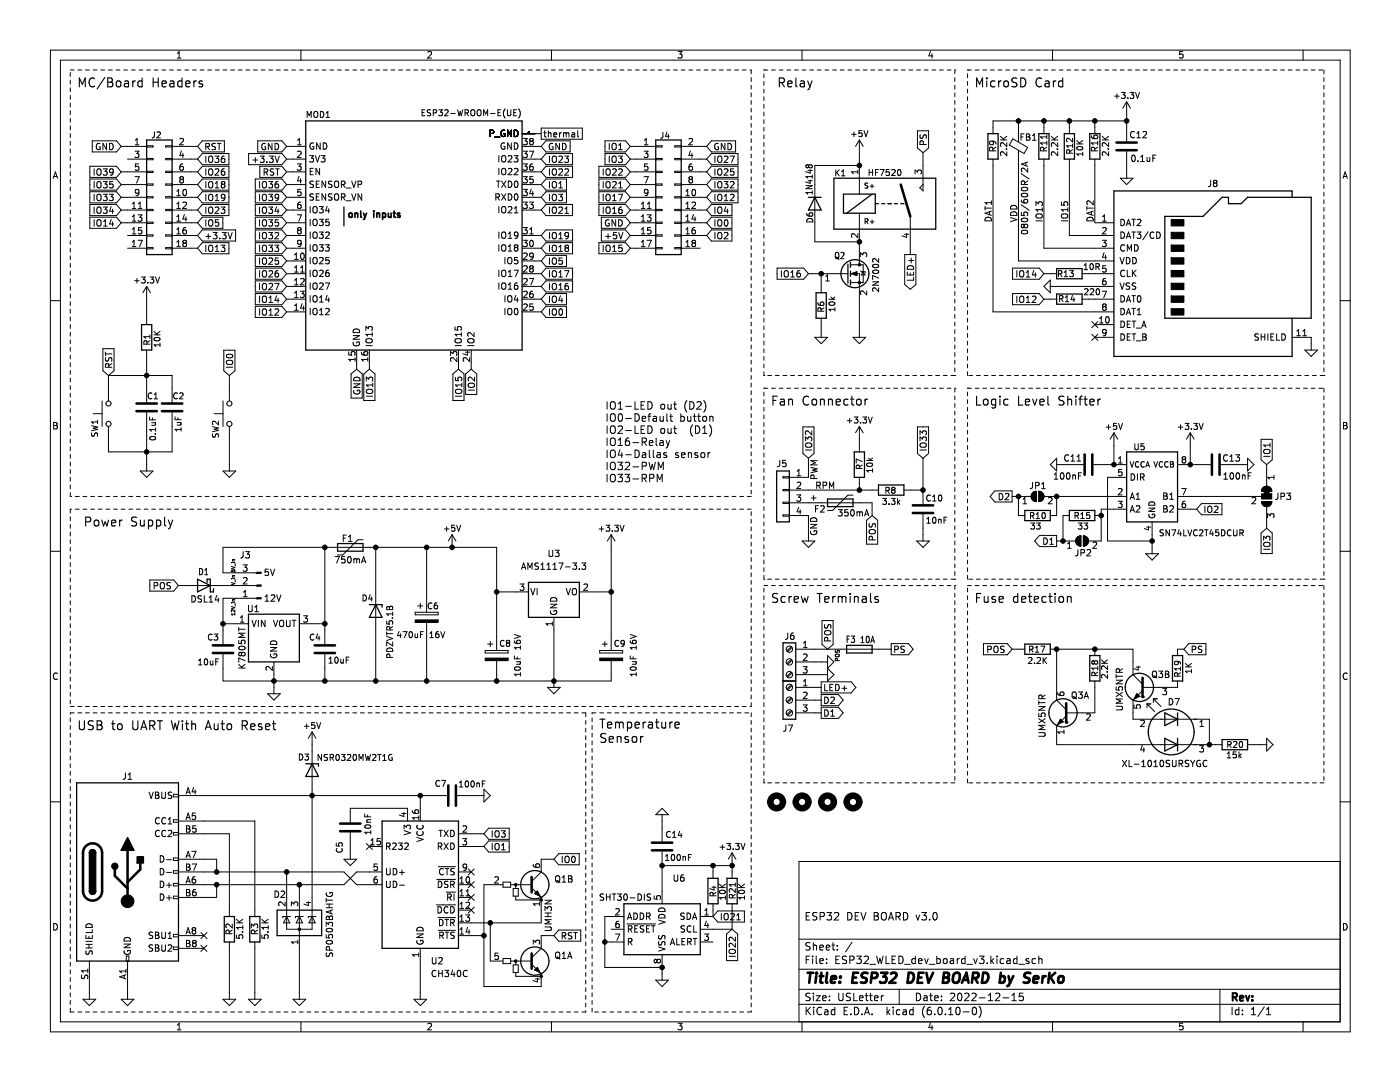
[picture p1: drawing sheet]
<svg xmlns="http://www.w3.org/2000/svg" width="279mm" height="216mm" viewBox="0 0 279 216" stroke-linecap="round" stroke-linejoin="round" font-family="sans-serif">
<path d="M.1 0h279.3v215.9h-279.3z" fill-rule="evenodd" fill="#fff" stroke="#fff" stroke-width=".2"/>
<g fill="none" stroke="#000" stroke-width=".2">
<path d="M10.1 10h259.4v195.9h-259.4zM12.1 12h255.4v191.9h-255.4zM14 14.5v.7M14 16v.8M14 17.5v.8M14 19.1v.7M14 14h.8M15.6 14h.7M17.1 14h.7M18.6 14h.8M20.1 14h.8M21.6 14h.8"/>
<path d="M23.2 14h.7M24.7 14h.8M26.2 14h.8M27.7 14h.8M29.3 14h.7M30.8 14h.8M32.3 14h.8M33.8 14h.8M35.4 14h.7M35.4 11.6h.7M35.4 10.7l.4-.4v1.3M36.9 14h.7"/>
<path d="M38.4 14h.8M39.9 14h.8M41.5 14h.7M43 14h.7M44.5 14h.8M46 14h.8M47.6 14h.7M49.1 14h.7M50.6 14h.8M52.1 14h.8M53.7 14h.7M55.2 14h.7"/>
<path d="M56.7 14h.8M58.2 14h.8M59.7 14h.8M60.1 10v2M61.3 14h.7M62.8 14h.8M64.3 14h.8M65.8 14h.8M67.4 14h.7M68.9 14h.8M70.4 14h.8M71.9 14h.8"/>
<path d="M73.5 14h.7M75 14h.7M76.5 14h.8M78 14h.8M79.6 14h.7M81.1 14h.7M82.6 14h.8M84.1 14h.8M85.4 10.4l.5-.1 .2 .4-.8 .9h.8M85.7 14h.7M87.2 14h.7M88.7 14h.8"/>
<path d="M90.2 14h.8M91.8 14h.7M93.3 14h.7M94.8 14h.8M96.3 14h.8M97.8 14h.8M99.4 14h.7M100.9 14h.8M102.4 14h.8M103.9 14h.8M105.5 14h.7M107 14h.8"/>
<path d="M108.5 14h.8M110 14h.8M110.1 10v2M111.6 14h.7M113.1 14h.7M114.6 14h.8M116.1 14h.8M117.7 14h.7M119.2 14h.7M120.7 14h.8M122.2 14h.8M123.8 14h.7"/>
<path d="M125.3 14h.7M126.8 14h.8M128.3 14h.8M129.9 14h.7M131.4 14h.7M132.9 14h.8M134.4 14h.8M135.3 10.3h.8l-.4 .5 .4 .1v.6l-.2 .1-.6-.1M135.9 14h.8M137.5 14h.7M139 14h.8M140.5 14h.8"/>
<path d="M142 14h.8M143.6 14h.7M145.1 14h.8M146.6 14h.8M148.1 14h.8M149.7 14h.2v.7M149.9 15.5v.8M149.9 17v.8M149.9 18.5v.8M152.5 14h.1M152.5 14h.7M152.5 14.7v.8"/>
<path d="M152.5 16.3v.7M152.5 17.8v.7M152.5 19.3v.8M154 14h.7M155.5 14h.8M157 14h.8M158.6 14h.7M160.1 10v2M160.1 14h.7M161.6 14h.8M163.1 14h.8M164.6 14h.8"/>
<path d="M166.2 14h.7M167.7 14h.8M169.2 14h.8M170.7 14h.8M172.3 14h.7M173.8 14h.8M175.3 14h.8M176.8 14h.8M178.4 14h.7M179.9 14h.8M181.4 14h.8M182.9 14h.8"/>
<path d="M184.5 14h.7M185.7 10.2l-.3 1h.8M186 14h.7M186 10.7v.9M187.5 14h.8M189 14h.8M190.6 14h.1M190.6 14v.7M190.6 15.5v.8M190.6 17v.8M190.6 18.5v.8M193.1 14h.1"/>
<path d="M193.1 14h.8M193.1 14.7v.8M193.1 16.3v.7M193.1 17.8v.7M193.1 19.3v.8M194.6 14h.8M196.1 14h.8M197.7 14h.7M199.2 14h.8M200.7 14h.8M202.2 14h.8M203.8 14h.7"/>
<path d="M205.3 14h.8M206.8 14h.8M208.3 14h.8M209.9 14h.7M210.1 10v2M211.4 14h.7M212.9 14h.8M214.4 14h.8M216 14h.7M217.5 14h.7M219 14h.8M220.5 14h.8"/>
<path d="M222.1 14h.7M222.4 19.2h1M222.9 18.7v.9M223.6 14h.7M223.8 18.4h.8l-.4 .5 .3 .1v.5l-.2 .1-.5-.1M225.1 19.5v.1M225.1 14h.8M225.5 18.4h.8l-.4 .5 .3 .1v.5l-.2 .1-.5-.1M226.6 18.4l.4 1.2 .4-1.2M226.6 14h.8M228.1 14h.8M229.7 14h.7"/>
<path d="M231.2 14h.8M232.7 14h.8M234.2 14h.8M235.8 14h.7M236.1 10.3h-.7v.6l.2-.1h.4l.1 .2v.5l-.2 .1-.5-.1M237.3 14h.8M238.8 14h.8M240.3 14h.8M241.9 14h.7M243.4 14h.8M244.9 14h.8M246.4 14h.8"/>
<path d="M248 14h.7M249.5 14h.7M251 14h.8M252.5 14h.8M254.1 14h.7M255.6 14h.7M257.1 14h.8M258.6 14h.8M260.1 10v2M260.2 14h.7M261.7 14h.7M263.2 14h.8"/>
<path d="M264.2 14v.7M264.2 15.5v.8M264.2 17v.8M264.2 18.5v.8M10.6 35.6l.5-1.3 .4 1.3M10.7 35.2h.7M14 20.6v.7M14 22.1v.8M14 23.6v.8M14 25.1v.8M14 26.7v.7M14 28.2v.8"/>
<path d="M14 29.7v.8M14 31.2v.8M14 32.8v.7M14 34.3v.8M14 35.8v.8M14 37.3v.8M14 38.9v.7M17.9 38.3h5.3l1 1.1-1 1.1h-5.3zM17.9 33.2h5.3l1 1.1-1 1.1h-5.3zM17.9 35.7h5.3l1 1.1-1 1.1h-5.3zM18.4 28.1h4.8l1 1.1-1 1.1h-4.8zM18.8 33.7v1.3"/>
<path d="M18.8 36.2v1.3M18.8 38.8v1.2M19.4 36.4l.2-.2a.43 .43 0 0 1 .6 .4v.5a.42 .42 0 0 1-.4 .4 .42 .42 0 0 1-.5-.4zM19.4 38.9l.2-.1a.43 .43 0 0 1 .6 .4v.4a.42 .42 0 0 1-.4 .5 .42 .42 0 0 1-.5-.5zM19.4 33.9l.2-.2a.43 .43 0 0 1 .6 .4v.4a.42 .42 0 0 1-.4 .5 .42 .42 0 0 1-.5-.5zM19.9 28.7a.59 .59 0 0 0-.7 .5 .59 .59 0 0 0 .7 .6l.1-.5h-.2M20.6 36.2h.8l-.4 .5 .3 .1v.6l-.2 .1-.5-.1M20.6 33.7h.8l-.4 .5 .3 .1v.5l-.2 .2-.5-.2M20.6 38.8h.8l-.4 .4 .3 .2v.5l-.2 .1-.5-.1M21.3 28.6v1.3l-.8-1.3v1.3M21.8 38.8h.8l-.4 .4 .3 .2v.5l-.1 .1-.6-.1M21.9 28.6a.64 .64 0 0 1 .7 .6 .64 .64 0 0 1-.7 .7z"/>
<path d="M22.5 36.2h-.6v.6l.2-.1 .4 .1 .1 .2-.1 .4-.1 .1-.5-.1M22.6 34.2l-.2 .3-.4-.1-.1-.2v-.4l.5-.1 .2 .2-.1 .8-.1 .2-.4 .1M24.2 29.2h5.1M24.2 36.8h5.1M24.2 39.4h5.1M24.2 34.3h5.1M25.5 31.8h3.8M26.9 35.2h.9l-.6 1.3M26.9 30.2h.8l-.4 .4 .4 .2v.5l-.2 .1-.6-.1M27 28.9h.7M27 28l.4-.4v1.3M27.7 32.7h-.6l-.1 .6 .2-.1h.4l.1 .2v.5l-.2 .1-.5-.1"/>
<path d="M27.7 38.3l-.2 .3-.4-.1-.1-.2 .1-.4 .4-.1 .2 .2v.8l-.2 .2-.4 .1M29.3 29.1h1.2v.2h-1.2zM29.3 31.6h1.2v.3h-1.2zM29.3 34.2h1.2v.2h-1.2zM29.3 36.7h1.2v.3h-1.2zM29.3 39.2h1.2v.3h-1.2zM30.8 26.3v1l-.4 .2M31.3 26.4l.5-.1 .2 .4-.7 .8h.7M33.1 29.1h1.2v.2h-1.2zM33.1 31.6h1.2v.3h-1.2zM33.1 34.2h1.2v.2h-1.2zM33.1 36.7h1.2v.3h-1.2z"/>
<path d="M33.1 39.2h1.2v.3h-1.2zM34.3 29.2h5.1M34.3 36.8h5.1M34.3 31.8h5.1M34.3 39.4h5.1M34.3 34.3h5.1M35.3 38.1l.3-.3v1.3M35.3 39.1h.7M35.9 27.7l.5-.1 .2 .4-.8 .9h.8M36.1 35.8l-.2-.3 .2-.3 .4 .1 .1 .2-.2 .3M36.1 35.8l-.2 .2v.3l.2 .2h.3l.2-.2v-.4l-.2-.1M36.1 35.8h.3"/>
<path d="M36.2 30.1l-.3 .9h.8M36.5 32.7l-.4 .1-.2 .2v.7l.2 .3 .5-.1v-.5l-.1-.2h-.4l-.2 .2M36.5 30.6v.8M36.6 37.9l.2-.1a.68 .68 0 0 1 .4 .6 .68 .68 0 0 1-.4 .7l-.3-.5zM40.4 38.3h5.3v2.2h-5.3l-1-1.1zM40.4 28.1h4.4v2.2h-4.4l-1-1.1zM40.4 33.2h5.3v2.2h-5.3l-1-1.1zM40.4 30.6h5.3v2.3h-5.3l-1-1.1zM40.4 35.7h5.3v2.2h-5.3l-1-1.1zM41.1 29.3l.6-.1v-.5l-.6-.1v1.3M41.1 31.1v1.3M41.1 33.7v1.3"/>
<path d="M41.1 36.2v1.3M41.1 38.8v1.2M41.4 29.3l.4 .6M41.7 38.9l.2-.1a.43 .43 0 0 1 .6 .4v.4a.42 .42 0 0 1-.5 .5 .42 .42 0 0 1-.4-.5zM41.7 36.4l.2-.2a.43 .43 0 0 1 .6 .4v.5a.42 .42 0 0 1-.5 .4 .42 .42 0 0 1-.4-.4zM41.7 33.9l.2-.2a.43 .43 0 0 1 .6 .4v.4a.42 .42 0 0 1-.5 .5 .42 .42 0 0 1-.4-.5zM41.7 31.3l.2-.2a.43 .43 0 0 1 .6 .5v.4a.42 .42 0 0 1-.5 .4 .42 .42 0 0 1-.4-.4zM42.9 31.1h.8l-.4 .5 .3 .2v.5l-.2 .1-.5-.1M43 33.8l.4-.1 .3 .3-.8 1h.8M43 37.5h.7M43 36.6l.3-.4v1.3M43 39.1l.3-.3v1.2"/>
<path d="M43 28.7l-.5-.1-.2 .1v.4l.6 .2 .1 .3-.2 .3-.5-.1M43.4 28.6h.7M43.7 28.6v1.3M44.4 36.8l-.2-.3 .2-.3h.2l.3 .3-.3 .3M44.4 36.8l-.2 .2v.3l.2 .2 .4-.1 .1-.1-.1-.4-.2-.1M44.4 36.8h.2M44.8 33.7h-.4l-.2 .3v.7l.2 .3 .4-.2 .1-.4-.1-.2h-.4l-.2 .2M44.8 31.1l-.4 .1-.2 .2v.8l.2 .2 .4-.1 .1-.4-.1-.2-.4-.1-.2 .3M44.9 39.3l-.3 .3-.3-.1-.1-.2v-.4l.4-.1 .3 .2-.1 .7-.2 .3h-.3M49.6 30.6h6.7l.9 1.2-.9 1.1h-6.7zM50.5 31.9h.9M50.9 38.3h5.4l.9 1.1-.9 1.1h-5.4z"/>
<path d="M50.9 35.7h5.4l.9 1.1-.9 1.1h-5.4zM51 31.4v1M51.4 28.1h4.9l.9 1.1-.9 1.1h-4.9zM51.8 36.2v1.3M51.8 38.8v1.2M51.9 33.2h4.4l.9 1.1-.9 1.1h-4.4zM51.9 31.1h.8l-.4 .5 .4 .2v.5l-.2 .1-.6-.1M52.4 36.4l.3-.2a.43 .43 0 0 1 .5 .4v.5a.42 .42 0 0 1-.4 .4 .42 .42 0 0 1-.5-.4zM52.4 38.9l.3-.1a.43 .43 0 0 1 .5 .4v.4a.42 .42 0 0 1-.4 .5 .42 .42 0 0 1-.5-.5zM52.7 34.4l.6-.1 .1-.5-.7-.1v1.3M53 28.7a.59 .59 0 0 0-.8 .5 .59 .59 0 0 0 .8 .6v-.5h-.2M53 34.4l.4 .6"/>
<path d="M53.3 32.3v.1M53.6 36.2h.8l-.4 .5 .3 .1v.6l-.1 .1-.6-.1M53.6 38.8h.8l-.4 .4 .3 .2v.5l-.1 .1-.6-.1M53.7 31.1h.8l-.4 .5 .4 .2v.5l-.2 .1-.6-.1M54.3 28.6v1.3l-.7-1.3v1.3M54.6 33.7h-.4l-.3 .2 .1 .3 .6 .3v.3l-.2 .2-.5-.1M54.9 28.6a.64 .64 0 0 1 .7 .6 .64 .64 0 0 1-.7 .7zM54.9 31.1l.4 1.3 .4-1.3M55 33.7h.7M55.4 33.7v1.3M55.5 36.2l-.4 .1-.2 .2v.8l.2 .2 .5-.1v-.4l-.1-.2-.4-.1-.2 .3M55.6 39.3l-.2 .3-.4-.1-.1-.2v-.4l.5-.1 .2 .2v.7l-.2 .3h-.4"/>
<path d="M57.2 29.2h3.8M57.2 36.8h3.8M57.2 31.8h3.8M57.2 39.4h3.8M57.2 34.3h3.8M59.3 32.7h.8l-.4 .5 .3 .1v.6l-.1 .1-.6-.1M59.4 28l.3-.4v1.3M59.4 28.9h.7M59.4 30.3l.5-.1 .2 .3-.8 .9h.8M59.7 35.2l-.3 .9h.8M60 35.7v.8M60 37.8h-.6v.6l.2-.1h.4l.1 .2-.1 .4-.1 .2-.5-.2"/>
<path d="M61.3 23.4v-1.2l.4 .9 .4-.9v1.2M61.8 31.1h.8l-.5 .4 .4 .2v.5l-.2 .1-.5-.1M61.9 34.2h.4M62.5 33.6h-.6v1.3h.6M62.6 38.7h-.5l-.2 .1v.4l.5 .2 .2 .3-.3 .2h-.5M62.6 28.6a.59 .59 0 0 0-.8 .5 .59 .59 0 0 0 .8 .6v-.5h-.2M62.6 36.2l-.5-.1-.2 .2v.3l.5 .3 .2 .3-.3 .2-.5-.1M62.7 22.4l.2-.2a.4 .4 0 0 1 .5 .4v.4a.4 .4 0 0 1-.4 .5 .4 .4 0 0 1-.4-.5zM62.9 31.1l.5 1.2 .4-1.2M63.1 36.7h.4M63.1 39.3h.4M63.7 38.7h-.6v1.2h.6"/>
<path d="M63.7 36.1h-.6v1.3h.6M63.8 33.6v1.3l-.7-1.3v1.3M63.9 28.5v1.3l-.7-1.3v1.3M63.9 22.2a.61 .61 0 0 1 .7 .6 .61 .61 0 0 1-.7 .6zM64.1 31.1h.8l-.5 .4 .4 .2v.5l-.2 .1-.5-.1M64.5 28.5a.64 .64 0 0 1 .7 .6 .64 .64 0 0 1-.7 .7zM65 36.1v1.3l-.7-1.3v1.3M65 38.7v1.2l-.7-1.2v1.2M65.1 23.4h.7M65.1 22.6l.3-.4v1.2M66.3 38.7h-.5l-.2 .1v.4l.5 .2 .2 .3-.3 .2h-.5M66.3 36.2l-.5-.1-.2 .2v.3l.5 .3 .2 .3-.3 .2-.5-.1"/>
<path d="M66.8 36.3l.2-.2a.43 .43 0 0 1 .6 .5v.4a.42 .42 0 0 1-.4 .4 .42 .42 0 0 1-.5-.4zM66.8 38.9l.2-.2a.43 .43 0 0 1 .6 .4v.4a.42 .42 0 0 1-.4 .5 .42 .42 0 0 1-.5-.5zM68.1 36.8l.6-.1 .1-.4-.7-.2v1.3M68.1 39.3h.6l.1-.5-.7-.1v1.2M68.4 36.8l.5 .6M68.4 39.3l.5 .6M69.1 37.5h1M70.2 36.1l.4 1.3 .4-1.3M70.2 38.7l.4 1.2 .4-1.2M71.5 36.8l.6-.1v-.4l-.6-.2v1.3M72.2 38.7v1.2l-.7-1.2v1.2M84.2 22.5h.4"/>
<path d="M84.8 21.9h-.6v1.2h.6M86 22l-.5-.1-.2 .2 .1 .3 .5 .2v.4h-.6M86.5 22.5h.5l.1-.5-.6-.1v1.2M87.6 21.9h.7l-.4 .5 .3 .1v.5l-.1 .1-.5-.1M88.8 22l.4-.1 .2 .3-.7 .9h.7M90 22.6h.9M91.3 21.9l.3 1.2 .2-.9 .3 .9 .3-1.2M92.8 22.5h.6v-.5l-.6-.1v1.2M93.1 22.5l.4 .6M94 22.1l.2-.2a.4 .4 0 0 1 .6 .4v.4a.4 .4 0 0 1-.4 .4 .4 .4 0 0 1-.4-.4zM95.3 22.1l.2-.2a.4 .4 0 0 1 .5 .4v.4a.4 .4 0 0 1-.4 .4 .4 .4 0 0 1-.4-.4zM96.5 23.1v-1.2l.4 .9 .4-.9v1.2"/>
<path d="M97.8 26.6h.6l.1-.5-.7-.1v1.2M97.9 22.6h.9M98.8 27.4h.9M99 39.3h.6v-.5l-.6-.1v1.2M99.1 36.1h.7M99.3 39.3l.4 .6M99.4 22.5h.4M99.4 36.1v1.3M99.6 31.1v1.2M99.6 33.6v1.3M100 21.9h-.6v1.2h.6M100.1 38.7l.9 1.2"/>
<path d="M100.1 36.1l.9 1.3M100.2 33.8l.2-.2a.43 .43 0 0 1 .6 .4v.4a.42 .42 0 0 1-.5 .5 .42 .42 0 0 1-.4-.5zM100.2 31.2l.2-.1a.43 .43 0 0 1 .6 .4v.4a.42 .42 0 0 1-.5 .4 .42 .42 0 0 1-.4-.4zM100.7 26a.59 .59 0 0 0-.7 .6 .59 .59 0 0 0 .7 .6l.1-.5h-.3M100.7 28.6a.59 .59 0 0 0-.7 .5 .59 .59 0 0 0 .7 .6l.1-.5h-.3M100.8 21.7a1.38 1.38 0 0 0 0 1.9M101 38.7l-.9 1.2M101 36.1l-.9 1.3M101.3 21.9v1l.2 .2 .3-.1 .2-.1v-1M101.4 33.7l.5-.1 .3 .4-.8 .9h.8M101.4 31.2l.5-.1 .3 .3-.8 .9h.8M101.4 38.7a.64 .64 0 0 1 .8 .6 .64 .64 0 0 1-.8 .6z"/>
<path d="M101.4 36.1a.64 .64 0 0 1 .8 .7 .64 .64 0 0 1-.8 .6zM102 26v1.2l-.7-1.2v1.2M102 28.5v1.3l-.7-1.3v1.3M102.5 22.5h.4M102.6 31.1h.8l-.5 .4 .4 .2v.5l-.2 .1-.5-.1M102.6 28.5a.64 .64 0 0 1 .8 .6 .64 .64 0 0 1-.8 .7zM102.6 26a.64 .64 0 0 1 .8 .6 .64 .64 0 0 1-.8 .6zM102.6 33.7l.5-.1 .3 .4-.8 .9h.8M102.8 36.3l.1-.2a.68 .68 0 0 1 .5 .7 .68 .68 0 0 1-.5 .6l-.3-.5zM102.8 38.8l.1-.1a.68 .68 0 0 1 .5 .6 .68 .68 0 0 1-.5 .6l-.3-.4zM103.1 21.9h-.6v1.2h.6M103.5 21.7a1.38 1.38 0 0 1 0 1.9"/>
<path d="M104.2 29.2h3.8M104.2 36.8h3.8M104.2 31.8h3.8M104.2 39.4h3.8M104.2 34.3h3.8M104.2 26.7h3.8M104.4 35.2h.8l-.4 .5 .4 .2v.5l-.2 .1-.6-.1M104.4 27.6h.8l-.4 .5 .4 .1v.6l-.2 .1-.6-.1M104.4 32.7h.8l-.4 .5 .4 .1v.6l-.2 .1-.6-.1M104.4 30.2h.8l-.4 .4 .4 .2v.5l-.2 .1-.6-.1M104.4 37.8h.8l-.4 .5 .4 .1v.5l-.2 .2-.6-.2M105.5 26.4h.1"/>
<path d="M105.6 30.2h.9l-.5 1.2M106 28.2l-.3 .2 .1 .4 .2 .1h.2l.2-.2v-.3l-.2-.2M106 28.2l-.3-.3 .3-.3h.2l.2 .3-.2 .3M106 28.2h.2M106 37.7l-.3 .9h.8M106.3 32.7l-.3 .1-.2 .2-.1 .7 .3 .3 .4-.1v-.5l-.1-.2h-.3l-.3 .2M106.3 38.2v.9M106.4 35.2h-.6l-.1 .7 .2-.2 .4 .1 .1 .2v.4l-.2 .1-.5-.1M108 25.6h8.2v2.2h-8.2zM108.5 26.5h.5M108.7 26.1v1.1l.3 .1M109 38.3h4.1v2.2h-4.1l-1-1.1z"/>
<path d="M109 28.1h4.8v2.2h-4.8l-1-1.1zM109 33.2h5.3v2.2h-5.3l-1-1.1zM109 35.7h4.1v2.2h-4.1l-1-1.1zM109 30.6h5.3v2.3h-5.3l-1-1.1zM109.4 26.6l.5-.1 .1 .8M109.4 26.1v1.2M109.7 31.1v1.3M109.7 33.7v1.3M109.7 36.2v1.3M109.7 38.8v1.2M110.3 31.3l.2-.2a.43 .43 0 0 1 .5 .5v.4a.42 .42 0 0 1-.4 .4 .42 .42 0 0 1-.4-.4zM110.3 33.9l.2-.2a.43 .43 0 0 1 .5 .4v.4a.42 .42 0 0 1-.4 .5 .42 .42 0 0 1-.4-.5z"/>
<path d="M110.3 36.4l.2-.2a.43 .43 0 0 1 .5 .4v.5a.42 .42 0 0 1-.4 .4 .42 .42 0 0 1-.4-.4zM110.3 38.9l.2-.1a.43 .43 0 0 1 .5 .4v.4a.42 .42 0 0 1-.4 .5 .42 .42 0 0 1-.4-.5zM110.3 28.7a.59 .59 0 0 0-.7 .5 .59 .59 0 0 0 .7 .6l.1-.5h-.3M110.5 26.9l.6-.1v-.3h-.4l-.2 .2 .1 .6h.5M111.5 38.8h.8l-.5 .4 .4 .2v.5l-.2 .1-.5-.1M111.5 36.6l.4-.4v1.3M111.5 33.8l.5-.1 .3 .3-.8 1h.8M111.5 37.5h.8M111.5 31.3l.5-.2 .3 .4-.8 .9h.8M111.7 28.6v1.3l-.8-1.3v1.3M111.7 26.5v.8M112 26.5l-.3 .2"/>
<path d="M112.3 28.6a.64 .64 0 0 1 .7 .6 .64 .64 0 0 1-.7 .7zM112.5 26.6l.3-.1 .2 .2M112.5 26.5v.8M112.7 31.1h.8l-.5 .5 .4 .2v.5l-.2 .1-.5-.1M112.7 33.8l.5-.1 .3 .3-.8 1h.8M113 26.7l.2-.2h.3v.8M113 26.7v.6M114.1 26.5h.5l.1 .8M114.7 26.8l-.4 .1-.2 .1 .2 .3h.4M115.3 26.1v1.1l.2 .1M119.5 38.3h5.3l1 1.1-1 1.1h-5.3zM119.5 33.2h5.3l1 1.1-1 1.1h-5.3z"/>
<path d="M119.5 35.7h5.3l1 1.1-1 1.1h-5.3zM120.4 33.7v1.3M120.4 36.2v1.3M120.4 38.8v1.2M120.7 28.1h4.1l1 1.1-1 1.1h-4.1zM120.7 30.6h4.1l1 1.2-1 1.1h-4.1zM121 33.9l.2-.2a.43 .43 0 0 1 .6 .4v.4a.42 .42 0 0 1-.4 .5 .42 .42 0 0 1-.5-.5zM121 36.4l.2-.2a.43 .43 0 0 1 .6 .4v.5a.42 .42 0 0 1-.4 .4 .42 .42 0 0 1-.5-.4zM121 38.9l.2-.1a.43 .43 0 0 1 .6 .4v.4a.42 .42 0 0 1-.4 .5 .42 .42 0 0 1-.5-.5zM121.6 28.6v1.3M121.6 31.1v1.3M122.2 28.8l.2-.2a.43 .43 0 0 1 .6 .4v.5a.42 .42 0 0 1-.4 .4 .42 .42 0 0 1-.5-.4z"/>
<path d="M122.2 31.3l.2-.2a.43 .43 0 0 1 .6 .5v.4a.42 .42 0 0 1-.4 .4 .42 .42 0 0 1-.5-.4zM122.3 33.8l.4-.1 .3 .3-.8 1h.8M122.3 36.3l.4-.1 .3 .4-.8 .9h.8M122.3 39.1l.3-.3v1.2M123.4 31.1h.8l-.4 .5 .3 .2v.5l-.1 .1-.6-.1M123.4 38.8h.9l-.6 1.2M123.5 33.8l.5-.1 .2 .3-.8 1h.8M123.5 29.9h.7M123.5 37.5h.7M123.5 29l.3-.4v1.3M123.5 36.6l.3-.4v1.3M125.8 29.2h5.1"/>
<path d="M125.8 36.8h5.1M125.8 31.8h5.1M125.8 39.4h5.1M125.8 34.3h5.1M128.5 35.2h.9l-.6 1.3M128.5 30.2h.8l-.4 .4 .4 .2v.5l-.2 .1-.6-.1M128.6 28.9h.7M128.6 28l.4-.4v1.3M129.3 32.7h-.6l-.1 .6 .2-.1h.4l.1 .2v.5l-.2 .1-.5-.1M129.3 38.3l-.2 .3-.4-.1-.1-.2 .1-.4 .4-.1 .2 .2v.8l-.2 .2-.4 .1M130.9 29.1h1.2v.2h-1.2zM130.9 31.6h1.2v.3h-1.2z"/>
<path d="M130.9 34.2h1.2v.2h-1.2zM130.9 36.7h1.2v.3h-1.2zM130.9 39.2h1.2v.3h-1.2zM132.3 26.4l-.1 1-.4 .2M133.1 26.3l-.3 .9h.8M133.4 26.8v.8M134.7 29.1h1.2v.2h-1.2zM134.7 31.6h1.2v.3h-1.2zM134.7 34.2h1.2v.2h-1.2zM134.7 36.7h1.2v.3h-1.2zM134.7 39.2h1.2v.3h-1.2zM135.9 29.2h5.1"/>
<path d="M135.9 36.8h5.1M135.9 31.8h5.1M135.9 39.4h5.1M135.9 34.3h5.1M136.9 39.1h.7M136.9 38.1l.3-.3v1.3M137.5 27.7l.5-.1 .2 .4-.8 .9h.8M137.7 35.8l-.2-.3 .2-.3h.3l.2 .3-.2 .3M137.7 35.8l-.2 .2v.3l.2 .2h.3l.2-.2v-.3l-.2-.2M137.7 35.8h.3M137.8 30.1l-.3 .9h.8M138.1 32.7l-.4 .1-.2 .2v.7l.2 .3 .5-.1v-.5l-.1-.2h-.4l-.2 .2"/>
<path d="M138.1 30.6v.8M138.2 37.9l.2-.1a.68 .68 0 0 1 .4 .6 .68 .68 0 0 1-.4 .7l-.3-.5zM142 38.3h5.3v2.2h-5.3l-1-1.1zM142 28.1h4.8v2.2h-4.8l-1-1.1zM142 33.2h5.3v2.2h-5.3l-1-1.1zM142 35.7h5.3v2.2h-5.3l-1-1.1zM142 30.6h5.3v2.3h-5.3l-1-1.1zM142.7 31.1v1.3M142.7 33.7v1.3M142.7 36.2v1.3M142.7 38.8v1.2M143.3 31.3l.2-.2a.43 .43 0 0 1 .6 .5v.4a.42 .42 0 0 1-.5 .4 .42 .42 0 0 1-.4-.4z"/>
<path d="M143.3 38.9l.2-.1a.43 .43 0 0 1 .6 .4v.4a.42 .42 0 0 1-.5 .5 .42 .42 0 0 1-.4-.5zM143.3 36.4l.2-.2a.43 .43 0 0 1 .6 .4v.5a.42 .42 0 0 1-.5 .4 .42 .42 0 0 1-.4-.4zM143.3 28.7a.59 .59 0 0 0-.7 .5 .59 .59 0 0 0 .7 .6l.1-.5h-.2M143.4 33.7h.1a.43 .43 0 0 1 .6 .4v.4a.42 .42 0 0 1-.5 .5 .42 .42 0 0 1-.4-.5zM144.5 36.2h.8l-.4 .5 .3 .1v.6l-.2 .1-.5-.1M144.6 33.8l.4-.1 .3 .3-.8 1h.8M144.6 31.3l.4-.2 .3 .4-.8 .9h.8M144.6 39.1l.3-.3v1.2M144.7 28.6v1.3l-.8-1.3v1.3M145.3 28.6a.64 .64 0 0 1 .7 .6 .64 .64 0 0 1-.7 .7zM145.7 31.1h.8l-.5 1.3M145.8 36.3l.4-.1 .3 .4-.8 .9h.8"/>
<path d="M145.8 38.9l.4-.1 .3 .3-.8 .9h.8M146.4 33.7h-.6v.6l.1-.1h.5l.1 .2-.1 .4-.2 .2-.4-.2M149.9 20.1v.7M149.9 21.6v.8M149.9 23.1v.8M149.9 24.6v.8M149.9 26.2v.7M149.9 27.7v.7M149.9 29.2v.8M149.9 30.7v.8M149.9 32.3v.7M149.9 33.8v.7"/>
<path d="M149.9 35.3v.8M149.9 36.8v.8M149.9 38.4v.7M149.9 39.9v.7M152.5 20.8v.8M152.5 22.4v.7M152.5 23.9v.7M152.5 25.4v.8M152.5 26.9v.8M152.5 28.4v.8M152.5 30v.7M152.5 31.5v.8"/>
<path d="M152.5 33v.8M152.5 34.5v.8M152.5 36.1v.7M152.5 37.6v.8M152.5 39.1v.8M160.8 37h1.3l-1.3 .7h1.3M161.3 36.1h.8M161.3 34h.8M161.4 33.1l-.3-.2-.3 .2v.2l.3 .2 .3-.2M161.4 33.1l.2-.2 .5 .2v.2l-.2 .2-.5-.2M161.4 33.1v.2M161.7 35.9v.7l-.9-.3"/>
<path d="M161.7 33.9v.6l-.9-.2M162.1 35.2h-1.3l.4 .3M162.1 34.9v.6M162.1 38.1v.6M162.1 38.4h-1.3l.4 .3M166.8 33.9v1.2M167 34.4l.5 .7M167.5 33.9l-.7 .7M167.9 35.1h.7M167.9 34.2l.4-.3v1.2M170 26.8h.9M170.4 26.3v1"/>
<path d="M171.2 34.3h-1.3l.4 .4M171.2 33.9v.8M171.5 33h-8.9v15.3h8.9M171.5 27.9v10.8M171.5 27.9l-.8 1.3M171.5 27.9l.8 1.3M172 26.1h-.6v.5h.6v.5l-.2 .2-.4-.2M172.4 26.1l.4 1.2 .4-1.2M173.2 36.6h-.5a.42 .42 0 0 0 .5 .6l-.1 .3h-.5M173.5 33.8v1.2M173.5 34.4h.6M173.6 37.2h.8"/>
<path d="M174 36.8v.7M174.1 33.8v1.2M174.7 34.4h.4M175.3 33.8h-.6v1.2M175.6 33.8h.8l-.5 1.2M177.5 33.8h-.6l-.1 .6 .6-.1 .1 .6-.2 .1-.5-.1M178 33.9l.4-.1 .3 .4-.8 .8h.8M179.2 33.9l.2-.1a.64 .64 0 0 1 .4 .6 .64 .64 0 0 1-.4 .6l-.3-.4zM182.6 34.7v-.8l.5 .5 .1-.4h.6l.1 .2-.1 .5M183.1 26.1h2.2v3.4l-1.1 1-1.1-1zM183.7 26.9l-.1 .5 .1 .2h.4l.2-.6 .3-.1 .3 .2-.1 .5M184.2 30.5v7.6l-.6-.6 .6-.7"/>
<path d="M184.3 28.8l-.1-.6h-.5l-.1 .6h1.3M190.6 20.1v.7M190.6 21.6v.8M190.6 23.1v.8M190.6 24.6v.8M190.6 26.2v.7M190.6 27.7v.7M190.6 29.2v.8M190.6 30.7v.8M190.6 32.3v.7M190.6 33.8v.7M190.6 35.3v.8"/>
<path d="M190.6 36.8v.8M190.6 38.4v.7M190.6 39.9v.7M193.1 20.8v.8M193.1 22.4v.7M193.1 23.9v.7M193.1 25.4v.8M193.1 26.9v.8M193.1 28.4v.8M193.1 30v.7M193.1 31.5v.8M193.1 33v.8"/>
<path d="M193.1 34.5v.8M193.1 36.1v.7M193.1 37.6v.8M193.1 39.1v.8M198 28.2l.3 .2-.1 .4-.2 .1-.4-.1-.1-.4 .2-.2h.7l.3 .2 .1 .4M198.1 30.1v-.6l-.5-.1-.1 .7h1.3M198.2 31.8v30.4h24.1M198.8 29.4l-.7 .4M199.7 27.9h1.2M199.7 27.2l.7 .7M200.8 29.7h.1M200.9 30.3v.8l-.9-.8-.3 .2 .1 .5"/>
<path d="M200.9 28.5v.8l-.9-.8-.3 .2 .1 .5M200.9 27.2l-.7 .5M202.1 27.7l3 1.7-.7 1.2-3-1.7zM203.3 24.1v4.2M203.3 30v22.1h19M203.8 27.3h.4M203.8 34.6l1.6 1.1M203.8 39.9l.1 .4 .2 .1 .8 .1 .2-.2-.1-.5h-.4l-.2 .1-.1 .4 .3 .2M204 37.5a.69 .69 0 0 1 1.1 .3 .72 .72 0 0 1-1.3-.1zM204 38.7a.61 .61 0 0 1 .7-.2 .61 .61 0 0 1 .3 .6 .75 .75 0 0 1-1.2-.2zM204.4 26.7h-.6v1.3M204.5 36.8l-.1-.6-.4-.1-.2 .7h1.3"/>
<path d="M204.7 32.5v.6M204.8 26.7h.5l.2 .3-.2 .3 .2 .1 .1 .3-.3 .3h-.5zM204.8 27.3h.5M205.1 33.5v.8l-.9-.8-.4 .3 .2 .5M205.1 36.1l-.6 .4M205.1 32.3l-1.3 .5 1.3 .4M206.1 28h.7M206.1 27.1l.3-.4v1.3M208.3 30.1l-.1-.6-.4-.1-.2 .7h1.3M208.3 31.8v17.7h14M208.3 24.1v2.6M208.9 29.4l-.6 .4"/>
<path d="M208.9 27v.7M208.9 28.2v.7M208.9 28.5h-1.3l.4 .4M208.9 27.3h-1.3l.4 .4M209.8 27.9h1.3M209.8 27.2l.7 .7M211 29.7h.1M211.1 30.3v.8l-.9-.8-.4 .2 .1 .5M211.1 28.5v.8l-.9-.8-.4 .2 .1 .5M211.1 27.2l-.7 .5M213.4 24.1v2.6M213.4 31.8v15.2h8.9"/>
<path d="M213.5 30.6l-.1-.6-.4-.1-.1 .7h1.2M214.1 29.9l-.6 .4M214.1 27.6v.7l-.9-.7-.3 .2 .1 .5M214.1 28.7v.7M214.1 29.1h-1.2l.3 .3M214.9 28.7h1.2M214.9 28l.7 .7M215 29.3a.58 .58 0 0 1 .7-.1 .58 .58 0 0 1 .3 .5 .71 .71 0 0 1-1.1-.2zM216.1 30.4v.7M216.1 30.7h-1.2l.3 .4M216.1 28l-.7 .5M217.8 27.1l.1 .3 .2 .2 .7 .1 .3-.3-.2-.4h-.4l-.2 .1v.3l.2 .3"/>
<path d="M218.5 30.1l-.1-.6-.5-.1-.1 .7h1.3M218.5 24.1v2.6M218.5 31.8v12.7h3.8M219.1 28.5h-1.3l.4 .4M219.1 29.4l-.6 .4M219.1 28.2v.7M220 27.9h1.2M220 27.2l.7 .7M221.1 29.7h.1M221.2 28.5v.8l-.9-.8-.3 .2 .1 .5M221.2 30.3v.8l-.9-.8-.3 .2 .1 .5M221.2 27.2l-.7 .5"/>
<path d="M223.6 35.6h2.5l-1.3 1.2zM224.8 24.1h-26.6v2.6M224.8 20.3v7.9M224.8 30.2v5.4M224.8 20.3l-.7 1.3M224.8 20.3l.8 1.3M226 31.1l.1-.1a.68 .68 0 0 1 .5 .6 .68 .68 0 0 1-.5 .6l-.3-.5zM226.4 26.3a.6 .6 0 0 0-.8 .5 .6 .6 0 0 0 .6 .7l.2-.1M226.9 27.5h.7M226.9 26.6l.4-.4v1.3M227.1 32.1v.1M227.6 32.2h.8"/>
<path d="M227.6 31.3l.4-.3v1.2M228.1 26.3l.5-.1 .2 .4-.8 .9h.8M228.9 31.4l.1 .8 .5-.1M229.5 31.4v.8M230.1 31.6h.4M230.7 31h-.6v1.2M241.6 36v1.1l-.5 .1M242.4 36.5l-.2-.2 .2-.3h.4l.1 .2-.3 .3M242.4 36.5l-.2 .3v.2l.2 .2h.4l.1-.2-.1-.4-.2-.1M242.4 36.5h.2M264.2 20.1v.7M264.2 21.6v.8"/>
<path d="M264.2 23.1v.8M264.2 24.6v.8M264.2 26.2v.7M264.2 27.7v.7M264.2 29.2v.8M264.2 30.7v.8M264.2 32.3v.7M264.2 33.8v.7M264.2 35.3v.8M264.2 36.8v.8M264.2 38.4v.7M264.2 39.9v.7"/>
<path d="M268 35.6l.5-1.3 .4 1.3M268.1 35.2h.7M14 40.4v.7M14 41.9v.8M14 43.4v.8M14 45v.7M14 46.5v.7M14 48v.8M14 49.5v.8M14 51.1v.7M14 52.6v.7M14 54.1v.8"/>
<path d="M14 55.6v.8M14 57.2v.7M14 58.7v.7M17.9 43.3h5.3l1 1.2-1 1.1h-5.3zM17.9 40.8h5.3l1 1.1-1 1.1h-5.3zM18.8 41.3v1.3M18.8 43.8v1.3M19.4 44l.2-.2a.43 .43 0 0 1 .6 .5v.4a.42 .42 0 0 1-.4 .4 .42 .42 0 0 1-.5-.4zM19.4 41.5l.2-.2a.43 .43 0 0 1 .6 .4v.5a.42 .42 0 0 1-.4 .4 .42 .42 0 0 1-.5-.4zM20.6 41.3h.8l-.4 .5 .3 .1v.6l-.2 .1-.5-.1M20.7 45.1h.7M20.7 44.2l.3-.4v1.3"/>
<path d="M22.2 41.2l-.3 1h.8M22.2 43.8l-.3 .9h.8M22.5 41.7v.9M22.5 44.3v.8M24.2 44.5h5.1M24.2 41.9h5.1M25.5 49.5h3.8M25.5 47h3.8M26.4 44.1h.7M26.4 46.7h.7M26.4 49.2h.7M26.4 41.6h.7"/>
<path d="M26.4 40.7l.4-.4v1.3M26.4 43.2l.4-.3v1.2M26.4 45.8l.4-.4v1.3M26.4 48.3l.4-.4v1.3M26.9 56h.9M27.3 55.6v.9M27.5 42.9h.8l-.4 .4 .4 .2v.5l-.2 .1-.6-.1M27.5 47.9h.9l-.6 1.3M27.6 41.6h.7M27.6 40.7l.4-.4v1.3M28.2 55.3h.8l-.4 .4 .3 .1v.6l-.1 .1-.6-.1M28.3 45.4h-.6l-.1 .6 .2-.1h.4l.1 .2v.5l-.2 .1-.5-.1"/>
<path d="M29.3 41.8h1.2v.2h-1.2zM29.3 44.3h1.2v.3h-1.2zM29.3 46.9h1.2v.2h-1.2zM29.3 49.4h1.2v.3h-1.2zM29.3 57.2v7.6M29.3 57.2l-.8 1.2M29.3 57.2l.7 1.2M29.5 56.4v.1M30 55.3h.7l-.4 .4 .3 .1v.6l-.1 .1-.5-.1M31 55.3l.4 1.2 .4-1.2M33.1 41.8h1.2v.2h-1.2zM33.1 44.3h1.2v.3h-1.2z"/>
<path d="M33.1 46.9h1.2v.2h-1.2zM33.1 49.4h1.2v.3h-1.2zM34.3 49.5h5.1M34.3 47h5.1M34.3 44.5h5.1M34.3 41.9h5.1M35.3 45.8l.3-.4v1.3M35.3 40.7l.3-.4v1.3M35.3 43.2l.3-.3v1.2M35.3 48.3l.3-.4v1.3M35.3 44.1h.7M35.3 46.7h.7"/>
<path d="M35.3 49.2h.7M35.3 41.6h.7M36.5 40.4l.5-.1 .2 .4-.8 .9h.8M36.7 48.5l-.2 .2 .1 .4 .1 .1h.3l.2-.2v-.3l-.2-.2M36.7 48.5l-.2-.3 .2-.3h.3l.2 .3-.2 .3M36.7 48.5h.3M36.8 42.8l-.3 .9h.8M37.1 45.4l-.4 .1-.1 .2-.1 .7 .2 .3 .5-.1v-.5l-.1-.2h-.4l-.2 .2M37.1 43.3v.8M40.4 43.3h4.1v2.3h-4.1l-1-1.1zM40.4 40.8h5.3v2.2h-5.3l-1-1.1zM40.4 48.4h5.3v2.2h-5.3l-1-1.1z"/>
<path d="M40.4 45.9h6.6v2.2h-6.6l-1-1.1zM41.1 41.3v1.3M41.1 43.8v1.3M41.1 48.9v1.3M41.1 47.2h.9M41.6 46.7v1M41.7 44l.2-.2a.43 .43 0 0 1 .6 .5v.4a.42 .42 0 0 1-.5 .4 .42 .42 0 0 1-.4-.4zM41.7 41.5l.2-.2a.43 .43 0 0 1 .6 .4v.5a.42 .42 0 0 1-.5 .4 .42 .42 0 0 1-.4-.4zM41.7 49.1l.2-.2a.43 .43 0 0 1 .6 .4v.5a.42 .42 0 0 1-.5 .4 .42 .42 0 0 1-.4-.4zM42.5 46.4h.8l-.4 .5 .4 .1v.5l-.2 .2-.6-.2M43 41.4l.4-.1 .3 .4-.8 .9h.8M43 40h.7"/>
<path d="M43 50.2h.7M43 49.3l.3-.4v1.3M43.6 43.8h-.6v.7l.1-.2 .5 .1 .1 .2-.1 .4-.2 .1-.4-.1M43.9 47.5v.2M44.1 41.3h.8l-.4 .5 .3 .1v.6l-.2 .1-.5-.1M44.1 48.9h.8l-.4 .5 .3 .1v.6l-.2 .1-.5-.1M44.3 46.4h.8l-.4 .5 .4 .1v.5l-.2 .2-.6-.2M45.5 46.4l.4 1.3 .4-1.3M50.9 43.3h5.4l.9 1.2-.9 1.1h-5.4zM50.9 40.8h5.4l.9 1.1-.9 1.1h-5.4zM50.9 45.9h5.4l.9 1.1-.9 1.1h-5.4zM50.9 48.4h5.4l.9 1.1-.9 1.1h-5.4z"/>
<path d="M50.9 51h5.4l.9 1.1-.9 1.1h-5.4zM50.9 53.5h5.4l.9 1.1-.9 1.1h-5.4zM50.9 56h5.4l.9 1.2-.9 1.1h-5.4zM50.9 58.6h5.4l.9 1.1-.9 1.1h-5.4zM51.8 41.3v1.3M51.8 43.8v1.3M51.8 46.4v1.3M51.8 48.9v1.3M51.8 51.5v1.2M51.8 54v1.3M51.8 56.5v1.3M51.8 59.1v1.3"/>
<path d="M52.4 59.3l.3-.2a.43 .43 0 0 1 .5 .4v.4a.42 .42 0 0 1-.4 .5 .42 .42 0 0 1-.5-.5zM52.4 41.5l.3-.2a.43 .43 0 0 1 .5 .4v.5a.42 .42 0 0 1-.4 .4 .42 .42 0 0 1-.5-.4zM52.4 46.6l.3-.2a.43 .43 0 0 1 .5 .4v.4a.42 .42 0 0 1-.4 .5 .42 .42 0 0 1-.5-.5zM52.4 44l.3-.2a.43 .43 0 0 1 .5 .5v.4a.42 .42 0 0 1-.4 .4 .42 .42 0 0 1-.5-.4zM52.4 49.1l.3-.2a.43 .43 0 0 1 .5 .4v.5a.42 .42 0 0 1-.4 .4 .42 .42 0 0 1-.5-.4zM52.4 51.6l.3-.1a.43 .43 0 0 1 .5 .4v.4a.42 .42 0 0 1-.4 .5 .42 .42 0 0 1-.5-.5zM52.4 54.2l.3-.2a.43 .43 0 0 1 .5 .4v.5a.42 .42 0 0 1-.4 .4 .42 .42 0 0 1-.5-.4zM52.4 56.7l.3-.2a.43 .43 0 0 1 .5 .5v.4a.42 .42 0 0 1-.4 .4 .42 .42 0 0 1-.5-.4zM53.6 48.9h.8l-.4 .5 .3 .1v.6l-.1 .1-.6-.1M53.6 41.3h.8l-.4 .5 .3 .1v.6l-.1 .1-.6-.1M53.6 43.8h.8l-.4 .5 .3 .2v.5l-.1 .1-.6-.1M53.6 46.4h.8l-.4 .5 .3 .1v.5l-.1 .2-.6-.2"/>
<path d="M53.7 56.7l.5-.2 .2 .4-.8 .9h.8M53.7 59.4l.3-.3v1.3M53.7 54.1l.5-.1 .2 .4-.8 .9h.8M53.7 51.6l.5-.1 .2 .3-.8 .9h.8M54.8 48.9h.8l-.4 .5 .4 .1v.6l-.2 .1-.6-.1M54.8 56.5h.9l-.6 1.3M54.9 46.5l.5-.1 .2 .3-.8 1h.8M55.2 59l-.3 .9h.8M55.2 41.2l-.3 1h.8M55.5 54l-.4 .1-.2 .2v.7l.2 .3 .5-.1v-.5l-.1-.2h-.4l-.2 .2M55.5 41.7v.9M55.5 59.5v.9"/>
<path d="M55.6 51.5h-.7v.6l.2-.2 .4 .1 .1 .2v.4l-.2 .1-.5-.1M55.6 43.8h-.7v.7l.2-.2 .4 .1 .1 .2v.4l-.2 .1-.5-.1M57.2 57.2h3.8M57.2 59.7h3.8M57.2 54.6h3.8M57.2 49.5h3.8M57.2 47h3.8M57.2 44.5h3.8M57.2 52.1h3.8M57.2 41.9h3.8M58.8 54.3h.7M58.8 56.8h.7"/>
<path d="M58.8 51.8h.7M58.8 50.8l.3-.3v1.3M58.8 53.4l.3-.4v1.3M58.8 55.9l.3-.3v1.2M58.8 58.5l.3-.4v1.3M58.8 59.4h.7M59.3 42.9h.9l-.6 1.2M59.6 45.9l-.2 .3v.2l.2 .3h.3l.2-.3v-.2l-.2-.3M59.6 45.9l-.2-.2 .2-.3 .4 .1 .1 .1-.2 .3M59.6 45.9h.3M59.9 58.1h.8l-.4 .5 .4 .1v.6l-.2 .1-.6-.1M60 55.7l.5-.1 .2 .3-.8 .9h.8"/>
<path d="M60 40.3l-.4 .1-.2 .2v.8l.2 .2 .4-.1 .1-.4-.1-.2-.4-.1-.2 .3M60 54.3h.7M60 53.4l.4-.4v1.3M60.1 48.5l-.2 .2h-.4l-.1-.2v-.4l.5-.2 .2 .3-.1 .7-.1 .3h-.4M60.1 50.6l.2-.1a.68 .68 0 0 1 .4 .6 .68 .68 0 0 1-.4 .7l-.3-.5zM61.9 41.2v1.3M61.9 43.8v1.2M61.9 46.3v1.3M61.9 48.8v1.3M61.9 51.4v1.2M61.9 53.9v1.3M61.9 56.5v1.2"/>
<path d="M61.9 59v1.3M62.5 59.2l.2-.2a.43 .43 0 0 1 .6 .4v.4a.42 .42 0 0 1-.4 .5 .42 .42 0 0 1-.5-.5zM62.5 49l.2-.2a.43 .43 0 0 1 .6 .5v.4a.42 .42 0 0 1-.4 .4 .42 .42 0 0 1-.5-.4zM62.5 56.6l.2-.1a.43 .43 0 0 1 .6 .4v.4a.42 .42 0 0 1-.4 .4 .42 .42 0 0 1-.5-.4zM62.5 54.1l.2-.2a.43 .43 0 0 1 .6 .4v.5a.42 .42 0 0 1-.4 .4 .42 .42 0 0 1-.5-.4zM62.5 51.6l.2-.2a.43 .43 0 0 1 .6 .4v.4a.42 .42 0 0 1-.4 .5 .42 .42 0 0 1-.5-.5zM62.5 46.5l.2-.2a.43 .43 0 0 1 .6 .4v.4a.42 .42 0 0 1-.4 .5 .42 .42 0 0 1-.5-.5zM62.5 41.4l.2-.2a.43 .43 0 0 1 .6 .4v.5a.42 .42 0 0 1-.4 .4 .42 .42 0 0 1-.5-.4zM62.5 43.9l.2-.1a.43 .43 0 0 1 .6 .4v.4a.42 .42 0 0 1-.4 .4 .42 .42 0 0 1-.5-.4zM63.7 46.3h.8l-.4 .5 .3 .1v.5l-.1 .2-.6-.2M63.7 41.2h.8l-.4 .5 .3 .1v.6l-.1 .1-.6-.1M63.7 48.8h.8l-.4 .5 .3 .1v.6l-.1 .1-.6-.1"/>
<path d="M63.7 43.8h.8l-.4 .4 .3 .2v.5l-.1 .1-.6-.1M63.8 54l.5-.1 .2 .4-.8 .9h.8M63.8 51.5l.5-.1 .2 .3-.8 .9h.8M63.8 59.4l.3-.4v1.3M63.8 56.6l.5-.1 .2 .3-.8 .9h.8M64.9 48.8h.8l-.4 .5 .4 .1v.6l-.2 .1-.6-.1M64.9 56.5h.9l-.6 1.2M65 46.4l.5-.1 .2 .4-.8 .9h.8M65.3 41.2l-.3 .9h.8M65.3 58.9l-.3 .9h.8M65.6 53.9l-.4 .1-.2 .2v.7l.2 .3 .5-.1v-.5l-.1-.1-.4-.1-.2 .2M65.6 41.6v.9"/>
<path d="M65.6 59.4v.9M65.7 51.4h-.7v.6l.2-.1h.4l.1 .2v.4l-.2 .1-.5-.1M65.7 43.8h-.7v.6l.2-.2 .4 .1 .1 .2v.4l-.2 .1-.5-.1M69.1 40.1h1M99.6 41.2v1.3M99.6 46.3v1.3M99.6 48.8v1.3M99.6 53.9v1.3M99.6 56.5v1.2M100.2 41.4l.2-.2a.43 .43 0 0 1 .6 .4v.5a.42 .42 0 0 1-.5 .4 .42 .42 0 0 1-.4-.4zM100.2 56.6l.2-.1a.43 .43 0 0 1 .6 .4v.4a.42 .42 0 0 1-.5 .4 .42 .42 0 0 1-.4-.4zM100.2 46.5l.2-.2a.43 .43 0 0 1 .6 .4v.4a.42 .42 0 0 1-.5 .5 .42 .42 0 0 1-.4-.5z"/>
<path d="M100.2 49l.2-.2a.43 .43 0 0 1 .6 .5v.4a.42 .42 0 0 1-.5 .4 .42 .42 0 0 1-.4-.4zM100.2 54.1l.2-.2a.43 .43 0 0 1 .6 .4v.5a.42 .42 0 0 1-.5 .4 .42 .42 0 0 1-.4-.4zM100.8 51.4v1.2M100.8 59v1.3M101.4 59.2l.2-.2a.43 .43 0 0 1 .6 .4v.4a.42 .42 0 0 1-.5 .5 .42 .42 0 0 1-.4-.5zM101.4 51.6l.2-.2a.43 .43 0 0 1 .6 .4v.4a.42 .42 0 0 1-.5 .5 .42 .42 0 0 1-.4-.5zM101.4 46.7l.4-.4v1.3M101.4 56.8l.4-.3v1.2M101.4 41.3l.5-.1 .3 .4-.8 .9h.8M101.4 55.2h.8M101.4 47.6h.8M101.4 50.1h.8"/>
<path d="M101.4 57.7h.8M101.4 49.2l.4-.4v1.3M101.4 54.3l.4-.4v1.3M102.6 53.9h.8l-.5 1.3M102.6 42.5h.8M102.6 41.6l.4-.4v1.3M102.9 49.4l-.3 .2v.3l.3 .2h.2l.3-.2-.1-.4-.2-.1M102.9 49.4h.2M102.9 49.4l-.3-.3 .3-.3 .3 .1 .2 .2-.3 .3M102.9 58.9l-.3 .9h.8M103.2 56.5h-.3l-.2 .3-.1 .7 .3 .2 .4-.1 .1-.4-.2-.2-.3-.1-.3 .3M103.2 59.4v.9"/>
<path d="M103.3 51.4h-.6l-.1 .6 .2-.1h.4l.2 .2-.1 .4-.2 .1-.5-.1M103.4 46.8l-.3 .3-.3-.1-.2-.2 .1-.4 .4-.1 .3 .2-.1 .8-.2 .2-.3 .1M104.2 57.2h3.8M104.2 59.7h3.8M104.2 54.6h3.8M104.2 49.5h3.8M104.2 47h3.8M104.2 52.1h3.8M104.2 41.9h3.8M104.4 40.3h.8l-.4 .5 .4 .1v.6l-.2 .1-.6-.1M104.4 45.4h.8l-.4 .5 .4 .1v.6l-.2 .1-.6-.1M104.4 47.9h.8l-.4 .5 .4 .2v.5l-.2 .1-.6-.1"/>
<path d="M104.5 58.2l.5-.1 .2 .4-.8 .9h.8M104.5 55.7l.5-.1 .2 .3-.8 .9h.8M104.5 53.1l.5-.1 .2 .4-.8 .9h.8M104.5 50.6l.5-.1 .2 .3-.8 1h.8M105.6 40.3h.8l-.4 .5 .4 .1v.6l-.2 .1-.6-.1M105.6 55.6h.9l-.5 1.2M105.7 46.7h.7M105.7 45.8l.4-.4v1.3M105.8 48.1l.2-.2a.68 .68 0 0 1 .5 .7 .68 .68 0 0 1-.5 .6l-.3-.5zM106 53.6l-.3-.3 .3-.3h.2l.2 .3-.2 .3M106 53.6l-.3 .2 .1 .4 .2 .1h.2l.2-.2v-.4l-.2-.1M106 53.6h.2"/>
<path d="M106.3 58.1l-.3 .1-.2 .2-.1 .7 .3 .3 .4-.1v-.5l-.1-.2h-.3l-.3 .2M106.4 51l-.2 .3-.4-.1-.1-.2 .1-.4 .4-.1 .2 .2v.8l-.2 .2-.4 .1M109 53.5h5.3v2.2h-5.3l-1-1.1zM109 58.6h4.1v2.2h-4.1l-1-1.1zM109 40.8h5.3v2.2h-5.3l-1-1.1zM109 51h4.1v2.2h-4.1l-1-1.1zM109 45.9h5.3v2.2h-5.3l-1-1.1zM109 48.4h5.3v2.2h-5.3l-1-1.1zM109 56h5.3v2.3h-5.3l-1-1.1zM109.7 41.3v1.3M109.7 46.4v1.3M109.7 48.9v1.3"/>
<path d="M109.7 51.5v1.2M109.7 54v1.3M109.7 56.5v1.3M109.7 59.1v1.3M110.3 56.7l.2-.2a.43 .43 0 0 1 .5 .5v.4a.42 .42 0 0 1-.4 .4 .42 .42 0 0 1-.4-.4zM110.3 59.3l.2-.2a.43 .43 0 0 1 .5 .4v.4a.42 .42 0 0 1-.4 .5 .42 .42 0 0 1-.4-.5zM110.3 46.6l.2-.2a.43 .43 0 0 1 .5 .4v.4a.42 .42 0 0 1-.4 .5 .42 .42 0 0 1-.4-.5zM110.3 54.2l.2-.2a.43 .43 0 0 1 .5 .4v.5a.42 .42 0 0 1-.4 .4 .42 .42 0 0 1-.4-.4zM110.3 41.5l.2-.2a.43 .43 0 0 1 .5 .4v.5a.42 .42 0 0 1-.4 .4 .42 .42 0 0 1-.4-.4zM110.3 49.1l.2-.2a.43 .43 0 0 1 .5 .4v.5a.42 .42 0 0 1-.4 .4 .42 .42 0 0 1-.4-.4zM110.3 51.6l.2-.1a.43 .43 0 0 1 .5 .4v.4a.42 .42 0 0 1-.4 .5 .42 .42 0 0 1-.4-.5zM111.5 41.4l.5-.1 .3 .4-.8 .9h.8"/>
<path d="M111.5 49.3l.4-.4v1.3M111.5 55.3h.8M111.5 47.7h.8M111.5 50.2h.8M111.5 46.7l.4-.3v1.3M111.5 54.4l.4-.4v1.3M111.5 56.9l.4-.4v1.3M111.5 57.8h.8M111.8 59l-.3 .9h.8M112.1 59.5v.9M112.2 51.5h-.6l-.1 .6 .2-.2 .4 .1 .2 .2-.1 .4-.2 .1-.5-.1M112.7 54h.8l-.5 1.3"/>
<path d="M112.7 42.6h.8M112.7 41.7l.4-.4v1.3M113 49.5l-.3-.3 .3-.3h.2l.3 .3-.3 .3M113 49.5l-.3 .2v.3l.3 .2h.2l.3-.2-.1-.4-.2-.1M113 49.5h.2M113.3 56.5l-.3 .1-.2 .2-.1 .8 .3 .2 .4-.1 .1-.4-.2-.2-.3-.1-.3 .3M113.5 46.9l-.3 .3-.3-.1-.2-.2 .1-.4 .4-.1 .3 .2-.1 .8-.2 .2-.3 .1M119.5 40.8h5.3l1 1.1-1 1.1h-5.3zM119.5 48.4h5.3l1 1.1-1 1.1h-5.3zM120 43.3h4.8l1 1.2-1 1.1h-4.8zM120 45.9h4.8l1 1.1-1 1.1h-4.8zM120.4 41.3v1.3"/>
<path d="M120.4 48.9v1.3M120.9 47.2h.9M121 41.5l.2-.2a.43 .43 0 0 1 .6 .4v.5a.42 .42 0 0 1-.4 .4 .42 .42 0 0 1-.5-.4zM121 49.1l.2-.2a.43 .43 0 0 1 .6 .4v.5a.42 .42 0 0 1-.4 .4 .42 .42 0 0 1-.5-.4zM121.4 46.7v1M121.5 43.9a.59 .59 0 0 0-.7 .6 .59 .59 0 0 0 .7 .6l.1-.5h-.2M122.3 42.6h.7M122.3 40h.7M122.3 50.2h.7M122.3 41.7l.3-.4v1.3M122.3 49.3l.3-.4v1.3M122.9 43.8v1.3l-.8-1.3v1.3"/>
<path d="M123 46.4h-.6v.6l.2-.1h.4l.1 .2-.1 .4-.1 .2-.5-.2M123.5 43.8a.64 .64 0 0 1 .7 .7 .64 .64 0 0 1-.7 .6zM123.5 46.4l.4 1.3 .4-1.3M124.1 41.3l-.4 .1-.2 .2v.7l.2 .3 .4-.1 .1-.5-.1-.2h-.4l-.2 .2M124.1 48.9h-.6v.6l.2-.1 .4 .1 .1 .2-.1 .4-.1 .1-.5-.1M125.8 49.5h5.1M125.8 47h5.1M125.8 44.5h5.1M125.8 41.9h5.1M128 40.7l.4-.4v1.3M128 44.1h.7M128 46.7h.7"/>
<path d="M128 49.2h.7M128 41.6h.7M128 43.2l.4-.3v1.2M128 45.8l.4-.4v1.3M128 48.3l.4-.4v1.3M129.1 42.9h.8l-.4 .4 .4 .2v.5l-.2 .1-.6-.1M129.1 47.9h.9l-.6 1.3M129.2 40.7l.4-.4v1.3M129.2 41.6h.7M129.9 45.4h-.6l-.1 .6 .2-.1h.4l.1 .2v.5l-.2 .1-.5-.1M130.9 41.8h1.2v.2h-1.2zM130.9 44.3h1.2v.3h-1.2z"/>
<path d="M130.9 46.9h1.2v.2h-1.2zM130.9 49.4h1.2v.3h-1.2zM134.7 41.8h1.2v.2h-1.2zM134.7 44.3h1.2v.3h-1.2zM134.7 46.9h1.2v.2h-1.2zM134.7 49.4h1.2v.3h-1.2zM135.9 49.5h3.9M135.9 47h5.1M135.9 44.5h5.1M135.9 41.9h5.1M136.9 43.2l.3-.3v1.2M136.9 44.1h.7"/>
<path d="M136.9 46.7h.7M136.9 49.2h.7M136.9 40.7l.3-.4v1.3M136.9 45.8l.3-.4v1.3M136.9 48.3l.3-.4v1.3M136.9 41.6h.7M138.1 40.4l.5-.1 .2 .4-.8 .9h.8M138.3 48.5l-.2-.3 .2-.3h.3l.2 .3-.2 .3M138.3 48.5l-.2 .2 .1 .4 .1 .1h.3l.2-.2v-.4l-.2-.1M138.3 48.5h.3M138.4 42.8l-.3 .9h.8M138.7 45.4l-.4 .1-.1 .2-.1 .7 .2 .3 .5-.1v-.5l-.1-.2h-.4l-.2 .2"/>
<path d="M138.7 43.3v.8M142 40.8h4.1v2.2h-4.1l-1-1.1zM142 43.3h4.1v2.3h-4.1l-1-1.1zM142 45.9h4.1v2.2h-4.1l-1-1.1zM142.7 41.3v1.3M142.7 43.8v1.3M142.7 46.4v1.3M143.3 46.6l.2-.2a.43 .43 0 0 1 .6 .4v.4a.42 .42 0 0 1-.5 .5 .42 .42 0 0 1-.4-.5zM143.4 41.4l.1-.1a.43 .43 0 0 1 .6 .4v.5a.42 .42 0 0 1-.5 .4 .42 .42 0 0 1-.4-.4zM143.4 43.9l.1-.1a.43 .43 0 0 1 .6 .5v.4a.42 .42 0 0 1-.5 .4 .42 .42 0 0 1-.4-.4zM144.6 40h.7M144.6 46.5l.4-.1 .3 .3-.8 1h.8"/>
<path d="M144.7 44l.2-.2a.68 .68 0 0 1 .4 .7 .68 .68 0 0 1-.4 .6l-.3-.5zM144.9 41.2l-.3 1h.7M145.2 41.7v.9M149.9 41.4v.8M149.9 42.9v.8M149.9 44.5v.7M149.9 46v.7M149.9 47.5v.8M149.9 49v.8M149.9 50.5v.8M149.9 52.1v.7M149.9 53.6v.8"/>
<path d="M149.9 55.1v.8M149.9 56.6v.8M149.9 58.2v.7M149.9 59.7v.8M152.5 40.6v.8M152.5 42.2v.7M152.5 43.7v.8M152.5 45.2v.8M152.5 46.7v.8M152.5 48.3v.7M152.5 49.8v.7M152.5 51.3v.8"/>
<path d="M152.5 52.8v.8M152.5 54.4v.7M152.5 55.9v.7M152.5 57.4v.8M152.5 58.9v.8M155.1 53.5h5.3l.9 1.1-.9 1.1h-5.3zM155.9 54v1.3M156.5 54.2l.3-.2a.43 .43 0 0 1 .5 .4v.5a.42 .42 0 0 1-.4 .4 .42 .42 0 0 1-.4-.4zM157.8 55.3h.7M157.8 54.4l.4-.4v1.3M159.6 54l-.3 .1-.2 .2-.1 .7 .3 .3 .4-.1 .1-.5-.2-.2h-.3l-.3 .2M161 42.6l.1 .3 .2 .2h.7l.2-.2-.1-.4-.6 .1v.3l.2 .2"/>
<path d="M161.2 43.7a.63 .63 0 0 1 .7-.1 .63 .63 0 0 1 .3 .7h-1.2zM161.3 54.6h7.9M163.9 54.6v3.8M164.8 55.2l.4-.4v1.3M164.8 56.1h.7M165.4 59.7h1.2M165.8 59.3l.5 .4M166.6 59.3l-.4 .3M166.9 50.4h.3l.2 .1v.7l-.2 .4-.4-.2-.1-.6zM166.9 51.3l.6 .4M167.8 50.5l.4-.1 .2 .3-.6 .9h.6M169.7 54.6h1.8v12.7"/>
<path d="M169.7 52.8h2.6v3.6h-2.6M170 54.6l1-.4v.8zM171.2 46.6v.8l-.9-.8-.4 .3 .1 .5M171.5 42.5v10.3M171.7 51.2v-.8l.5 .5 .1-.4h.5l.2 .2-.2 .5M171.8 54.1l1 .3M172.3 54.2l.3 .7h-.7zM172.6 44.2l.5-.1 .1-.4-.6-.1v1.1M172.9 44.2l.3 .5M173 58.1v.7l-.9-.7-.4 .2 .1 .5M173.7 44.3h.7M174 43.9v.8"/>
<path d="M174.2 56.2h1.2l-1.2 .7h1.2M174.2 52.9a.71 .71 0 0 1 1.2 .2 .68 .68 0 0 1-1.2-.1zM174.3 54a.58 .58 0 0 1 .6-.2 .58 .58 0 0 1 .4 .6 .71 .71 0 0 1-1.1-.2zM175.4 57.4v.8l-.9-.8-.3 .3 .1 .4M175.4 51.6v.7l-.9-.7-.3 .2 .1 .5M175.4 55.5l-1.2-.5v.8M180.5 46.7h.9M180.6 50.8h2.2v6l-1.1 .9-1.1-.9zM180.9 46.6v.8l-.9-.3M181.1 54.3v.6h1.2v-.6M181.2 53.1a.66 .66 0 0 1 .8 0 .66 .66 0 0 1 .3 .6h-1.2zM181.4 52h.9"/>
<path d="M181.7 43.2v7.6M181.7 54.5v.4M181.8 51.5v1M182.3 55.3v.6h-1.2M190.6 41.4v.8M190.6 42.9v.8M190.6 44.5v.7M190.6 46v.7M190.6 47.5v.8M190.6 49v.8M190.6 50.5v.8M190.6 52.1v.7"/>
<path d="M190.6 53.6v.8M190.6 55.1v.8M190.6 56.6v.8M190.6 58.2v.7M190.6 59.7v.8M193.1 40.6v.8M193.1 42.2v.7M193.1 43.7v.8M193.1 45.2v.8M193.1 46.7v.8M193.1 48.3v.7M193.1 49.8v.7"/>
<path d="M193.1 51.3v.8M193.1 52.8v.8M193.1 54.4v.7M193.1 55.9v.7M193.1 57.4v.8M193.1 58.9v.8M196.6 41.5h1.3M196.6 41.2v.7M196.8 43.5a.66 .66 0 0 1 .7-.1 .66 .66 0 0 1 .4 .7h-1.3zM197.5 42.3v.6M197.9 40.1v.7M197.9 42.1l-1.3 .5 1.3 .4"/>
<path d="M197.9 40.4h-1.3l.3 .4M201.7 43.4l1.2 .4-1.2 .4M201.8 42.4a.66 .66 0 0 1 .8-.1 .66 .66 0 0 1 .3 .7h-1.2zM201.8 41.1a.66 .66 0 0 1 .8-.1 .66 .66 0 0 1 .3 .7h-1.2zM202.1 53.5h5.3l.9 1.1-.9 1.1h-5.3zM202.1 58.6h5.3l.9 1.1-.9 1.1h-5.3zM202.9 54v1.3M202.9 59.1v1.3M203.5 54.2l.3-.2a.43 .43 0 0 1 .5 .4v.5a.42 .42 0 0 1-.4 .4 .42 .42 0 0 1-.4-.4zM203.5 59.3l.3-.2a.43 .43 0 0 1 .5 .4v.4a.42 .42 0 0 1-.4 .5 .42 .42 0 0 1-.4-.5zM203.8 40.9l1.6 1.1M203.8 42.4v.6h.6l-.1-.1 .1-.5 .2-.1 .4 .1 .1 .2-.1 .4"/>
<path d="M204 46.1a.61 .61 0 0 1 .7-.2 .61 .61 0 0 1 .3 .6 .75 .75 0 0 1-1.2-.3zM204 43.6a.61 .61 0 0 1 .7-.1 .61 .61 0 0 1 .3 .6 .75 .75 0 0 1-1.2-.3zM204.4 45l-.3-.3-.3 .3v.2l.3 .3 .3-.3M204.4 45l.2-.3 .4 .1 .1 .2v.2l-.2 .3-.4-.1-.1-.2M204.4 45v.2M204.8 54.4l.4-.4v1.3M204.8 55.3h.7M204.8 59.4l.4-.3v1.3M206 59.2l.5-.1 .2 .3-.7 1h.7M206.3 53.9l-.3 1h.8M206.6 54.4v.9M206.7 44.1h1.3"/>
<path d="M206.7 41v-.7l.5 .4 .2-.4h.5l.1 .2-.1 .5M206.8 42.9l.8-.2a.42 .42 0 0 1 .4 .4 .42 .42 0 0 1-.4 .4h-.4a.42 .42 0 0 1-.4-.2 .42 .42 0 0 1 0-.4zM208 41.5v.7M208 41.8h-1.3l.4 .4M208.3 59.7h2.6M208.3 54.6h2.6M209.6 55.9v2.5l-1.3-1.2zM209.6 57.2h12.7M211.2 54.6h.6l.1-.5-.7-.1v1.2M211.5 59.6h.5l.1-.5-.6-.1v1.2M211.5 54.6l.4 .6M211.8 59.6l.4 .6"/>
<path d="M211.8 44.1h1.3M211.8 40.3v.6l.6 .1-.1-.2 .1-.4 .2-.1h.4l.1 .2-.1 .5M211.9 42.9l.8-.2a.42 .42 0 0 1 .4 .4 .42 .42 0 0 1-.4 .4h-.5a.42 .42 0 0 1-.3-.2 .42 .42 0 0 1 0-.4zM212.4 55.2h.7M212.4 54.3l.3-.3v1.2M212.6 59.3l.4-.3v1.2M213.1 41.8h-1.3l.4 .4M213.1 41.5v.7M213.5 54h.7l-.4 .5 .4 .1v.5l-.2 .1-.5-.1M214 58.9l-.2 .9h.7M214.3 59.4v.8M216 59.7h6.3"/>
<path d="M216 54.6h6.3M216.4 52.9l.3-.3v1.2M216.4 53.8h.7M216.5 57.7l.4-.1 .2 .4-.7 .8h.7M216.9 41.2v.7M216.9 41.5h1.3M217.1 43.5a.66 .66 0 0 1 .7-.1 .66 .66 0 0 1 .4 .7h-1.3zM217.6 57.7l.5-.1 .2 .4-.8 .8h.8M217.6 52.7l.2-.1a.64 .64 0 0 1 .4 .6 .64 .64 0 0 1-.4 .6l-.3-.5zM217.8 42.3v.6M218.2 40.1v.8l-.9-.8-.4 .2 .1 .5M218.2 42.1l-1.3 .5 1.3 .4"/>
<path d="M218.7 53.2h.6v-.5l-.6-.1v1.2M218.9 57.7l.1-.1a.64 .64 0 0 1 .4 .6 .64 .64 0 0 1-.4 .6l-.3-.4zM219 53.2l.4 .6M220 47.9h.8l-.5 .5 .4 .2v.5l-.2 .1-.5-.1M220 58.1h.8l-.5 1.3M220 44.1h.8M220 43.2l.4-.3v1.2M220 45.5l.5-.1 .3 .4-.8 .9h.8M220.3 50.4l-.3 .9h.8M220.6 55.6h-.3l-.2 .3-.1 .7 .3 .2 .4-.1 .1-.4-.2-.2-.3-.1-.3 .3M220.6 50.9v.9M220.7 53h-.6l-.1 .6 .2-.1 .4 .1 .2 .2-.1 .4-.2 .1-.5-.1"/>
<path d="M223.5 51.4l.4 1.2 .5-1.2M223.5 56.5l.4 1.2 .5-1.2M223.7 59a.64 .64 0 0 1 .7 .6 .64 .64 0 0 1-.7 .7zM223.7 43.8a.64 .64 0 0 1 .7 .6 .64 .64 0 0 1-.7 .6zM223.7 46.3a.64 .64 0 0 1 .7 .6 .64 .64 0 0 1-.7 .7zM224.4 54a.6 .6 0 0 0-.8 .5 .6 .6 0 0 0 .6 .7l.2-.1M224.4 49a.6 .6 0 0 0-.8 .4 .6 .6 0 0 0 .6 .7l.2-.1M224.8 51.4a.64 .64 0 0 1 .7 .6 .64 .64 0 0 1-.7 .6zM224.8 45l.4-1.2 .4 1.2M224.8 47.6l.4-1.3 .4 1.3M224.9 59.9h.6M224.9 44.7h.6"/>
<path d="M224.9 47.2h.6M225 53.9v1.3h.6M225 50.1v-1.3l.4 .9 .4-.9v1.3M225.5 56.5h-.5l-.3 .2 .2 .3 .5 .2v.4l-.2 .1h-.5M225.9 59h.7M225.9 43.8h.7M225.9 46.3h.7M226 53.9v1.3M226.1 51.4a.64 .64 0 0 1 .7 .6 .64 .64 0 0 1-.7 .6zM226.2 54.5l.5 .7M226.2 43.8v1.2M226.2 46.3v1.3"/>
<path d="M226.2 59v1.3M226.4 48.8a.64 .64 0 0 1 .8 .7 .64 .64 0 0 1-.8 .6zM226.7 56.5h-.5l-.2 .1v.3l.5 .3 .2 .3-.3 .2h-.5M226.7 53.9l-.7 .7M226.9 46.3h.8l-.4 .5 .3 .1v.5l-.1 .2-.6-.2M227 43.9l.5-.1 .2 .3-.8 .9h.8M227.1 59.1l.2-.1a.68 .68 0 0 1 .4 .6 .68 .68 0 0 1-.4 .7l-.3-.5zM229.1 46.2l-1 1.7M230.3 46.4a.6 .6 0 0 0-.8 .4 .6 .6 0 0 0 .6 .8l.2-.2M230.8 46.3a.64 .64 0 0 1 .8 .6 .64 .64 0 0 1-.8 .7zM264.2 41.4v.8M264.2 42.9v.8"/>
<path d="M264.2 44.5v.7M264.2 46v.7M264.2 47.5v.8M264.2 49v.8M264.2 50.5v.8M264.2 52.1v.7M264.2 53.6v.8M264.2 55.1v.8M264.2 56.6v.8M264.2 58.2v.7M264.2 59.7v.8M10.1 60h2"/>
<path d="M14 60.2v.8M14 61.7v.8M14 63.2v.8M14 64.8v.7M14 66.3v.8M14 67.8v.8M14 69.3v.8M14 70.9v.7M14 72.4v.8M14 73.9v.8M14 75.4v.8M14 77v.7"/>
<path d="M14 78.5v.7M20.5 69.6h2.3v4.4l-1.2 .9-1.1-.9zM21 70.3v.7M21 70.6h1.3M21.1 71.3l-.1 .5 .2 .2h.3l.3-.5 .3-.2 .2 .3v.5M21.6 74.9h12.7v5.4M21.6 74.9v5.1M21.7 73.3l-.1-.6-.4-.1-.2 .7h1.3M22.3 72.6l-.6 .4M29.3 69.9v10.4M29.3 68.7v-.6l-.5-.1-.1 .7h1.2M29.9 66.8v.7"/>
<path d="M29.9 67.2h-1.2l.3 .3M29.9 68l-.6 .4M30.3 78.5a.53 .53 0 0 0-.7 .5 .53 .53 0 0 0 .7 .5M30.7 66.8h1.2M30.7 66.1l.7 .7M30.8 78.7l.3-.3v1.2M30.8 79.6h.7M30.8 67.5a.71 .71 0 0 1 1.1 .2 .68 .68 0 0 1-1.2-.1zM31.9 68.8h-1.2l.4 .4M31.9 68.5v.7M31.9 66.1l-.7 .5M35.4 78.5a.53 .53 0 0 0-.8 .5 .53 .53 0 0 0 .8 .5"/>
<path d="M35.8 78.5l.5-.1 .2 .3-.7 .9h.7M44.7 69.9h2.2v4.1l-1.1 .9-1.1-.9zM45.2 73.3h1.2M45.2 72.1l.8-.2a.42 .42 0 0 1 .5 .4 .42 .42 0 0 1-.5 .4h-.4a.42 .42 0 0 1-.4-.2 .42 .42 0 0 1 0-.4zM45.3 70.8a.61 .61 0 0 1 .7-.2 .61 .61 0 0 1 .4 .6 .75 .75 0 0 1-1.2-.2zM45.8 74.9v5.1M50.9 61.1h5.4l.9 1.1-.9 1.1h-5.4zM51.8 61.6v1.3M52.4 61.8l.3-.2a.43 .43 0 0 1 .5 .4v.5a.42 .42 0 0 1-.4 .4 .42 .42 0 0 1-.5-.4zM53.7 62.9h.7M53.7 62l.3-.4v1.3M53.7 60.4h.7"/>
<path d="M54.9 61.7l.5-.1 .2 .4-.8 .9h.8M57.2 62.2h3.8M58.8 61.9h.7M58.8 61l.3-.4v1.3M60.3 60.6l-.3 .9h.8M60.6 61.1v.8M61.9 61.5v1.3M62.5 61.7l.2-.2a.43 .43 0 0 1 .6 .5v.4a.42 .42 0 0 1-.4 .4 .42 .42 0 0 1-.5-.4zM63.8 61.9l.3-.4v1.3M63.8 60.3h.7M63.8 62.8h.7M65 61.7l.5-.2 .2 .4-.8 .9h.8"/>
<path d="M69.6 70.2v.6l.6 .1-.1-.2v-.4l.2-.1h.4l.2 .2-.2 .5M70.1 74.6l1.1-.9 1.1 .9v4.8h-2.2zM70.5 67h1.3l-1.3 .7h1.3M70.5 68.3a.59 .59 0 0 0 .6 .7 .59 .59 0 0 0 .6-.7l-.5-.1v.3M70.6 76.6h1.2l-1.2 .7h1.2M70.6 77.9a.59 .59 0 0 0 .6 .7 .59 .59 0 0 0 .6-.7h-.5v.2M70.7 65.8a.66 .66 0 0 1 .7-.1 .66 .66 0 0 1 .4 .7h-1.3zM70.8 75.4a.66 .66 0 0 1 .7-.1 .66 .66 0 0 1 .3 .7h-1.2zM70.9 71.4v.7M70.9 71.7h-1.3l.4 .4M71.2 69.9v3.8M72.1 70.3l.1 .3 .2 .2 .8 .1 .2-.3-.1-.4h-.4l-.2 .1-.1 .3 .3 .3"/>
<path d="M72.6 74.6l1.1-.9 1.1 .9v5.3h-2.2zM73 65.9v-.7l.5 .4 .1-.4h.6l.1 .2-.1 .5M73 69h1.3M73.1 67.8l.8-.2a.42 .42 0 0 1 .4 .4 .42 .42 0 0 1-.4 .4h-.5a.42 .42 0 0 1-.3-.2 .42 .42 0 0 1 0-.4zM73.1 76v-.7l.5 .4 .1-.4h.6l.1 .2-.1 .5M73.1 79.1h1.3M73.2 77.9l.8-.2a.42 .42 0 0 1 .4 .4 .42 .42 0 0 1-.4 .4h-.5a.42 .42 0 0 1-.4-.2 .42 .42 0 0 1 .1-.4zM73.4 71.7h-1.3l.4 .4M73.4 71.4v.7M73.7 69.9v3.8M74.3 66.4v.7M74.3 66.7h-1.3l.4 .4"/>
<path d="M74.4 76.5v.7M74.4 76.8h-1.3l.4 .4M89.9 70.9v-.7l.5 .4 .1-.4h.6l.1 .2-.1 .5M90.4 74.6l1.1-.9 1.1 .9v5.3h-2.2zM90.8 65.2v.6l.6 .1-.1-.2v-.4l.2-.1h.4l.2 .2-.2 .5M90.8 69h1.3M90.9 67.8l.7-.2a.42 .42 0 0 1 .5 .4 .42 .42 0 0 1-.5 .4h-.4a.42 .42 0 0 1-.4-.2 .42 .42 0 0 1 .1-.4zM90.9 75.3v.6l.6 .1-.1-.2v-.4l.2-.1h.4l.2 .2-.2 .5M90.9 79.1h1.3M91 77.9l.7-.2a.42 .42 0 0 1 .5 .4 .42 .42 0 0 1-.5 .4h-.4a.42 .42 0 0 1-.4-.2 .42 .42 0 0 1 .1-.4zM91.2 71.4v.7l-.9-.7-.4 .2 .1 .5M91.5 69.9v3.8"/>
<path d="M92.1 66.7h-1.3l.4 .4M92.1 66.4v.7M92.2 76.8h-1.3l.4 .4M92.2 76.5v.7M92.9 70.3h.8M92.9 74.6l1.1-.9 1.1 .9v4.1h-2.2zM93.3 70.1v.8l-.9-.3M93.3 69h1.3M93.4 67.8l.8-.2a.42 .42 0 0 1 .4 .4 .42 .42 0 0 1-.4 .4h-.4a.42 .42 0 0 1-.4-.2 .42 .42 0 0 1 0-.4zM93.4 77.9h1.3M93.5 76.6l.8-.1a.42 .42 0 0 1 .4 .4 .42 .42 0 0 1-.4 .4h-.4a.42 .42 0 0 1-.4-.2 .42 .42 0 0 1 0-.5zM93.7 71.4v.7l-.9-.7-.3 .2 .1 .5"/>
<path d="M94 69.9v3.8M94.6 66.4v.7l-.9-.7-.4 .2 .2 .5M94.7 75.3v.7l-.9-.7-.4 .2 .2 .5M100.8 61.5v1.3M101.4 61.7l.2-.2a.43 .43 0 0 1 .6 .5v.4a.42 .42 0 0 1-.5 .4 .42 .42 0 0 1-.4-.4zM102.8 61.7l.1-.2a.68 .68 0 0 1 .5 .7 .68 .68 0 0 1-.5 .6l-.3-.5zM104.2 62.2h3.8M104.5 60.8l.5-.2 .2 .4-.8 .9h.8M106.4 60.6h-.6l-.1 .7 .2-.2 .4 .1 .1 .2v.4l-.2 .1-.5-.1M109 61.1h4.1v2.2h-4.1l-1-1.1zM109.7 61.6v1.3M110.3 61.8l.2-.2a.43 .43 0 0 1 .5 .4v.5a.42 .42 0 0 1-.4 .4 .42 .42 0 0 1-.4-.4z"/>
<path d="M111.7 61.7l.1-.1a.68 .68 0 0 1 .5 .7 .68 .68 0 0 1-.5 .6l-.3-.5zM137.1 79.9a1.72 1.72 0 0 0 0 2.3M140.4 79.9a1.72 1.72 0 0 1 0 2.3M149.9 61.2v.8M149.9 62.7v.8M149.9 64.3v.7M149.9 65.8v.7M149.9 67.3v.8M149.9 68.8v.8M149.9 70.4v.7M149.9 71.9v.7M149.9 73.4v.8"/>
<path d="M149.9 74.9v.8M149.9 76.5v.7M149.9 78v.7M149.9 79.5v.8M152.5 74.9h.1M152.5 77.5h.1M152.5 77.5h.7M152.5 60.5v.7M152.5 62v.7M152.5 63.5v.8M152.5 65v.8M152.5 66.5v.8"/>
<path d="M152.5 68.1v.7M152.5 69.6v.8M152.5 71.1v.8M152.5 72.6v.8M152.5 74.2v.7M152.5 78.2v.8M152.5 79.8v.7M153.2 74.9h.8M154 77.5h.7M154.7 74.9h.8M155.5 77.5h.8M156.3 74.9h.7"/>
<path d="M157 77.5h.8M157.8 74.9h.8M158.6 77.5h.7M159.3 74.9h.8M160.1 77.5h.7M160.8 74.9h.8M161.6 77.5h.8M162.4 74.9h.7M162.6 67.3h2.6l-1.3 1.3zM163.1 77.5h.8M163.2 60.4l.1 .3 .2 .2 .7 .1 .2-.3-.1-.4-.6 .1v.3l.2 .3M163.9 62.1l-.1-.6h-.5l-.1 .6h1.2"/>
<path d="M163.9 74.9h.7M163.9 63.5v3.8M164.4 61.4l-.5 .4M164.6 77.5h.8M165.4 74.9h.8M165.5 60.4a.58 .58 0 0 1 .7-.2 .58 .58 0 0 1 .4 .6 .71 .71 0 0 1-1.2-.3zM166.2 77.5h.7M166.6 61.4v.7M166.6 61.7h-1.2l.4 .4M166.9 74.9h.8M167.7 77.5h.8M168.5 74.9h.7"/>
<path d="M169.2 77.5h.8M170 74.9h.7M170.2 67.3h2.6l-1.3 1.3zM170.7 77.5h.8M171.5 74.9h.8M172.3 77.5h.7M173 74.9h.8M173.8 77.5h.8M174.6 74.9h.7M175.3 77.5h.8M176.1 74.9h.7M176.8 77.5h.8"/>
<path d="M177.6 74.9h.8M178.4 77.5h.7M179.1 74.9h.8M179.9 77.5h.8M180.7 74.9h.7M181.4 77.5h.8M182.2 74.9h.7M182.9 77.5h.8M183.7 74.9h.8M184.5 77.5h.7M185.2 74.9h.8M186 77.5h.7"/>
<path d="M186.7 74.9h.8M187.5 77.5h.8M188.3 74.9h.7M189 77.5h.8M189.8 74.9h.8M190.6 77.5h.1M190.6 74.9h.1M190.6 61.2v.8M190.6 62.7v.8M190.6 64.3v.7M190.6 65.8v.7M190.6 67.3v.8"/>
<path d="M190.6 68.8v.8M190.6 70.4v.7M190.6 71.9v.7M190.6 73.4v.8M190.6 77.5v.7M190.6 79v.8M193.1 77.5h.1M193.1 77.5h.8M193.1 60.5v.7M193.1 62v.7M193.1 63.5v.8M193.1 65v.8"/>
<path d="M193.1 66.5v.8M193.1 68.1v.7M193.1 69.6v.8M193.1 71.1v.8M193.1 72.6v.8M193.1 74.2v.7M193.1 78.2v.8M193.1 79.8v.7M193.4 74.9h.7M194.6 77.5h.8M194.9 74.9h.7M196.1 77.5h.8"/>
<path d="M196.4 74.9h.8M197.7 77.5h.7M197.9 74.9h.8M199.2 77.5h.8M199.4 74.9h.8M200.7 77.5h.8M201 74.9h.7M202.2 77.5h.8M202.5 74.9h.8M203.8 77.5h.7M204 74.9h.8M204.8 60.4h.7"/>
<path d="M205.3 77.5h.8M205.5 74.9h.8M206.8 77.5h.8M207.1 74.9h.7M208.3 77.5h.8M208.6 74.9h.8M209.9 77.5h.7M210.1 74.9h.8M211.4 77.5h.7M211.6 74.9h.8M212.6 60.2h.7M212.9 77.5h.8"/>
<path d="M213.2 74.9h.7M214.4 77.5h.8M214.7 74.9h.7M216 77.5h.7M216.2 74.9h.8M217.5 77.5h.7M217.7 74.9h.8M217.9 66.7l1.2 1.2M217.9 64.2l1.2 1.2M218.5 64.8h3.8M218.5 67.3h3.8M219 77.5h.8"/>
<path d="M219.1 66.7l-1.2 1.2M219.1 64.2l-1.2 1.2M219.3 74.9h.7M219.4 63.5l.4-.3v1.3M219.4 64.5h.8M220.3 61.2l-.3-.3 .3-.3h.2l.3 .3-.3 .3M220.3 61.2l-.3 .2v.3l.3 .2h.3l.2-.2-.1-.4-.2-.1M220.3 61.2h.2M220.5 77.5h.8M220.8 66.3l-.3 .2h-.3l-.2-.2 .1-.5 .4-.1 .3 .3-.1 .7-.2 .2-.3 .1M220.8 63.3l.1-.1a.68 .68 0 0 1 .5 .6 .68 .68 0 0 1-.5 .7l-.3-.5zM220.8 74.9h.7"/>
<path d="M222.1 77.5h.7M222.3 74.9h.8M223.6 77.5h.7M223.7 64.1a.64 .64 0 0 1 .7 .6 .64 .64 0 0 1-.7 .6zM223.7 61.5a.64 .64 0 0 1 .7 .7 .64 .64 0 0 1-.7 .6zM223.7 66.6a.64 .64 0 0 1 .7 .6 .64 .64 0 0 1-.7 .7zM223.8 74.9h.8M224.8 62.8l.4-1.3 .4 1.3M224.8 60.3l.4-1.3 .4 1.3M224.9 62.4h.6M225 64.7h.4M225 67.2h.4"/>
<path d="M225.1 77.5h.8M225.4 74.9h.7M225.6 64.1h-.6v1.2h.6M225.6 66.6h-.6v1.3h.6M225.9 61.5h.7M225.9 64.1h.8M225.9 66.6h.8M226.2 61.5v1.3M226.3 64.1v1.2M226.3 66.6v1.3M226.6 77.5h.8M226.8 65.5h1"/>
<path d="M226.8 68h1M226.9 74.9h.7M227 62.8h.7M227 61.9l.3-.4v1.3M227.9 65.3l.4-1.2 .4 1.2M228 65h.6M228.1 66.6h.4l.2 .3-.2 .3 .2 .1 .1 .3-.3 .3h-.4zM228.1 67.2h.4M228.1 77.5h.8M228.4 74.9h.8M229.7 77.5h.7M229.9 74.9h.8"/>
<path d="M231.2 77.5h.8M231.5 74.9h.7M232.7 77.5h.8M233 74.9h.7M234.2 77.5h.8M234.5 74.9h.8M235.8 77.5h.7M236 74.9h.8M237.3 77.5h.8M237.5 74.9h.8M238.8 77.5h.8M239.1 74.9h.7"/>
<path d="M240.3 77.5h.8M240.6 74.9h.8M241.9 77.5h.7M242.1 74.9h.8M243.4 77.5h.8M243.6 74.9h.8M244.9 77.5h.8M245.2 74.9h.7M246.4 77.5h.8M246.7 74.9h.8M248 77.5h.7M248.2 74.9h.8"/>
<path d="M249.5 77.5h.7M249.7 74.9h.8M251 77.5h.8M251.1 66.7l-.4-.1-.2 .1v.4l.5 .2 .1 .3-.2 .3-.5-.1M251.3 74.9h.7M251.7 66.6v1.3M251.7 67.2h.7M252.4 66.6v1.3M252.5 77.5h.8M252.8 74.9h.7M253 66.6v1.3M253.6 67.2h.5"/>
<path d="M254.1 77.5h.7M254.2 66.6h-.6v1.3h.6M254.3 74.9h.8M254.8 66.6v1.3h.6M255.6 77.5h.7M255.8 66.6a.64 .64 0 0 1 .7 .6 .64 .64 0 0 1-.7 .7zM255.8 74.9h.8M257.1 77.5h.8M257.4 74.9h.7M257.9 67.3h3.8v2.6M258.6 77.5h.8M258.8 67h.7"/>
<path d="M258.8 66.1l.4-.4v1.3M258.9 74.9h.7M260 67h.7M260 66.1l.4-.4v1.3M260.2 77.5h.7M260.4 74.9h.8M260.4 69.9h2.5l-1.2 1.2zM261.7 77.5h.7M261.9 74.9h.8M263.2 77.5h.8M263.5 74.9h.7M264.2 74.9h.1"/>
<path d="M264.2 61.2v.8M264.2 62.7v.8M264.2 64.3v.7M264.2 65.8v.7M264.2 67.3v.8M264.2 68.8v.8M264.2 70.4v.7M264.2 71.9v.7M264.2 73.4v.8M264.2 77.5v.7M264.2 79v.8M267.5 60h2"/>
<path d="M10.7 84.3h.4l.3 .2-.3 .4 .3 .1 .1 .3-.3 .3h-.5zM10.7 84.9h.4M14 80v.8M14 81.5v.8M14 83.1v.7M14 84.6v.7M14 86.1v.8M14 87.6v.8M14 89.2v.7M14 90.7v.7M14 92.2v.8M14 93.7v.8"/>
<path d="M14 95.3v.7M14 96.8v.7M14 98.3v.8h.3M15 99.1h.8M16.6 99.1h.7M18.1 99.1h.8M18.3 84.9l1.2 .3-.9 .3 .9 .2-1.2 .3M18.3 86.4l.1 .6h.3l.3-.5 .2-.1 .3 .2-.1 .5M18.6 82.6h1.8M19.5 83.9v.6M19.5 84.2h-1.2l.3 .3M19.6 99.1h.8"/>
<path d="M20.4 80v5.1M21.1 99.1h.8M22.7 99.1h.7M24.2 99.1h.7M25.7 99.1h.8M27.2 99.1h.8M28 94h2.5l-1.2 1.3zM28.8 99.1h.7M29.3 82.3v11.7M29.9 83.2v.6h1.2M30 87.2a.58 .58 0 0 1 .6-.2 .58 .58 0 0 1 .4 .6 .71 .71 0 0 1-1.1-.2zM30.3 84.4h.8"/>
<path d="M30.3 99.1h.7M30.4 83.4v.4M30.9 86.6h.2M30.9 84.4l.1 .4-.7 .1M31.1 85.7h-1.2l.3 .4M31.1 85.4v.7M31.8 99.1h.8M33.3 99.1h.8M34.3 82.3v7.9h-12.7v-5.1M34.9 99.1h.7M34.9 83.2v.5h1.2M35.3 84.3h.8"/>
<path d="M35.5 83.3v.4M36 84.3l.1 .5h-.8M36.1 85.7h-1.2l.4 .3M36.1 85.3v.7M36.4 99.1h.7M37.9 99.1h.8M39.4 99.1h.8M41 99.1h.7M42.4 85.1l1.2 .3-.9 .2 .9 .3-1.2 .3M42.5 86.6v.6h.4l.2-.5 .3-.1 .2 .2-.1 .4M42.5 99.1h.7M42.7 82.6h1.8"/>
<path d="M43.6 84v.8l-.9-.8-.3 .3 .1 .4M44 99.1h.8M44.5 80v5.1M44.5 94h2.5l-1.2 1.3zM45.5 99.1h.8M45.8 85.1v8.9M47 99.1h.8M48.6 99.1h.7M50.1 99.1h.8M51.6 99.1h.8M53.1 99.1h.8M54.7 99.1h.7"/>
<path d="M56.2 99.1h.8M57.7 99.1h.8M59.2 99.1h.8M60.8 99.1h.7M62.3 99.1h.7M63.8 99.1h.8M65.3 99.1h.8M66.9 99.1h.7M68.4 99.1h.7M69.9 99.1h.8M71.4 99.1h.8M73 99.1h.7"/>
<path d="M74.5 99.1h.7M76 99.1h.8M77.5 99.1h.8M79.1 99.1h.7M80.6 99.1h.7M82.1 99.1h.8M83.6 99.1h.8M85.1 99.1h.8M86.7 99.1h.7M88.2 99.1h.8M89.7 99.1h.8M91.2 99.1h.8"/>
<path d="M92.8 99.1h.7M94.3 99.1h.8M95.8 99.1h.8M97.3 99.1h.8M98.9 99.1h.7M100.4 99.1h.7M101.9 99.1h.8M103.4 99.1h.8M105 99.1h.7M106.5 99.1h.7M108 99.1h.8M109.5 99.1h.8"/>
<path d="M111.1 99.1h.7M112.6 99.1h.7M114.1 99.1h.8M115.6 99.1h.8M117.2 99.1h.7M118.7 99.1h.7M120.2 99.1h.8M121.2 80.2v1.5M121.2 82.6v1.5M121.2 85v1.5M121.2 87.4v1.5M121.2 89.8v1.5"/>
<path d="M121.2 92.2v1.5M121.2 94.6v1.5M121.7 99.1h.8M121.9 80.4a.5 .5 0 0 1 .5-.2 .5 .5 0 0 1 .4 .5v.5a.5 .5 0 0 1-.5 .5 .5 .5 0 0 1-.5-.5zM121.9 82.8a.5 .5 0 0 1 .5-.2 .5 .5 0 0 1 .4 .5v.5a.5 .5 0 0 1-.5 .5 .5 .5 0 0 1-.5-.5zM121.9 85.2a.5 .5 0 0 1 .5-.2 .5 .5 0 0 1 .4 .5v.5a.5 .5 0 0 1-.5 .5 .5 .5 0 0 1-.5-.5zM121.9 87.6a.5 .5 0 0 1 .5-.2 .5 .5 0 0 1 .4 .5v.5a.5 .5 0 0 1-.5 .5 .5 .5 0 0 1-.5-.5zM121.9 90a.5 .5 0 0 1 .5-.2 .5 .5 0 0 1 .4 .5v.5a.5 .5 0 0 1-.5 .5 .5 .5 0 0 1-.5-.5zM121.9 92.4a.5 .5 0 0 1 .5-.2 .5 .5 0 0 1 .4 .5v.5a.5 .5 0 0 1-.5 .5 .5 .5 0 0 1-.5-.5zM121.9 94.9a.5 .5 0 0 1 .5-.3 .5 .5 0 0 1 .4 .5v.5a.5 .5 0 0 1-.5 .6 .5 .5 0 0 1-.5-.6zM123.2 99.1h.8M123.3 92.2h.9l-.5 .6 .5 .1v.7l-.3 .1-.6-.1"/>
<path d="M123.3 94.6h.9l-.5 .6 .5 .2v.6l-.3 .1-.6-.1M123.4 81.7h.8M123.4 80.6l.4-.4v1.5M123.4 87.8l.4-.4v1.5M123.4 85.1l.5-.1 .3 .4-.9 1.1h.9M123.4 88.9h.8M123.5 82.7l.2-.1a.8 .8 0 0 1 .5 .7 .8 .8 0 0 1-.5 .8l-.2-.2-.1-.4zM123.7 89.7l-.3 1.1h.9M124.1 90.3v1M124.7 94.6h1l-.5 .6 .4 .2v.6l-.2 .1-.7-.1M124.8 99.1h.7M124.8 92.4l.6-.2 .3 .5-1 1h1"/>
<path d="M124.9 81.1h1.1M124.9 83.5h1.1M124.9 85.9h1.1M124.9 90.7h1.1M125.5 87.4l-.4 .1a1.01 1.01 0 0 0 0 1.4l.5-.1 .1-.5-.3-.3h-.5l-.1 .3M126.3 99.1h.8M126.3 88.3h1.1M126.3 93.2h1.1M126.3 95.6h1.1M126.7 82.6a.76 .76 0 0 1 .9 .7 .76 .76 0 0 1-.9 .8zM126.7 80.2v1.5h.7M126.7 85v1.5h.7"/>
<path d="M126.7 89.8a.76 .76 0 0 1 .9 .8 .76 .76 0 0 1-.9 .7zM127.8 99.1h.8M127.9 80.9h.5M127.9 85.7h.5M128.2 83.6l.7-.2-.1-.3h-.4l-.2 .2v.7h.6M128.2 95.4h.7l.1-.3-.1-.3-.2-.2h-.5v1.5M128.2 88.2l.7-.1 .1-.2-.1-.4-.2-.1h-.5v1.5M128.2 93l.7-.1 .1-.2-.1-.3-.2-.2h-.5v1.5M128.2 90.4h.6l.1 .9M128.5 88.2l.5 .7M128.5 95.4l.5 .7M128.7 80.2h-.8v1.5h.8"/>
<path d="M128.7 85h-.8v1.5h.8M128.9 90.7h-.5l-.2 .3 .2 .3 .5-.1M129.3 80.2a.76 .76 0 0 1 .9 .7 .76 .76 0 0 1-.9 .8zM129.3 85a.76 .76 0 0 1 .9 .7 .76 .76 0 0 1-.9 .8zM129.3 83.1h.6M129.3 99.1h.8M129.5 92.2l.4 1.5 .3-1 .2 1 .4-1.5M129.6 89.8v1.3l.2 .2M129.6 88.4l.7-.1-.1-.3-.4-.1-.2 .2 .1 .7h.5M129.7 95.4h.7l.1-.3-.1-.3-.2-.2h-.5v1.5M129.9 82.6l-.4 .2v1.3M130.4 83.1h.5l.1 1"/>
<path d="M130.4 89.8v1.3l.2 .2M130.9 99.1h.7M130.9 87.4v1.3l.3 .2M131 83.4l-.5 .1-.2 .2 .2 .4 .5-.1M131.2 90.4h.5l.1 .9M131.2 96.1v-1.5l.5 1.1 .5-1.1v1.5M131.4 93.7v-1.5l.5 1.1 .5-1.1v1.5M131.7 83.1l.1 .9 .4 .1 .2-.2M131.7 88h.6l.1 .9M131.8 90.7h-.5l-.2 .3 .2 .3 .5-.1M131.9 80.8l.3-.1 .4 .1 .1 .6-.2 .2-.3 .1-.3-.2zM131.9 85.6l.3-.1 .4 .1 .1 .6-.2 .2-.3 .1-.3-.2z"/>
<path d="M132.4 83.1v1M132.4 88.3h-.5l-.2 .2 .2 .4 .5-.1M132.4 99.1h.8M132.9 87.9l.4 1M133 90.4l-.3-.1-.3 .2 .1 .2 .5 .2v.3h-.6M133.1 82.6v1.3l.2 .2M133.3 80.7l.1 .9 .3 .1 .2-.2M133.3 85.5l.1 .9 .3 .1 .2-.2M133.3 88.9l-.4 .5M133.7 83.1h.5M133.7 87.9l-.4 1M133.9 82.6v1.3l.3 .2"/>
<path d="M133.9 99.1h.8M133.9 80.7v1M133.9 85.5v1M134.4 80.7h.6M134.4 85.5h.6M134.7 80.2v1.2l.3 .3M134.7 85v1.3l.3 .2M135.4 90.4l-.4-.1-.2 .2 .1 .2 .5 .2v.3h-.6M135.4 99.1h.8M135.9 83.1h.4l.3 .3-.2 .6h-.5M135.9 82.6v1.5M136 90.8l.7-.1v-.3l-.5-.1-.2 .2 .1 .7h.6"/>
<path d="M137 99.1h.7M137.2 83.1l.1 .9 .4 .1 .2-.2M137.4 90.5l.2-.2 .3 .1 .1 .9M137.4 90.3v1M137.7 80.2a.76 .76 0 0 1 .8 .7 .76 .76 0 0 1-.8 .8zM137.9 83.1v1M138.2 84.8a1.72 1.72 0 0 0 0 2.3M138.4 83.1h.5M138.5 99.1h.7M138.6 82.6v1.3l.3 .2M138.8 85a.76 .76 0 0 1 .9 .7 .76 .76 0 0 1-.9 .8zM139.1 80.3l.6-.1 .2 .4-.9 1.1h.9"/>
<path d="M139.2 90.4l-.3-.1-.2 .2v.2l.5 .2v.3h-.5M139.2 83.1h.6M139.4 82.6v1.3l.4 .2M139.9 90.5l.3-.2 .4 .2 .1 .5-.2 .2-.3 .1-.3-.1zM140 99.1h.8M140.2 86.5h.9M140.2 85.4l.5-.4v1.5M140.4 83.1h.3l.3 .3v.4l-.3 .3-.3-.1-.2-.2zM141.3 90.3v1M141.5 99.1h.8M141.6 84.8a1.72 1.72 0 0 1 0 2.3M141.7 83.2l.2-.1h.3l.1 1"/>
<path d="M141.7 83.1v1M141.7 90.3l-.4 .3M143.1 99.1h.7M144.6 99.1h.7M146.1 99.1h.8M147.6 99.1h.8M149.2 99.1h.7M149.9 81v.8M149.9 82.6v.7M149.9 84.1v.7M149.9 85.6v.8M149.9 87.1v.8"/>
<path d="M149.9 88.6v.8M149.9 90.2v.7M149.9 91.7v.8M149.9 93.2v.8M149.9 94.7v.8M149.9 96.3v.7M149.9 97.8v.8M152.5 81.3v.7M152.5 82.8v.8M152.5 84.3v.8M152.5 85.9v.7M152.5 87.4v.7"/>
<path d="M152.5 88.9v.8M152.5 90.4v.8M152.5 91.9v.8M152.5 93.5v.7M152.5 95v.8M152.5 96.5v.8M152.5 98v.8M152.5 99.6v.7M155.6 91.9v1l-.5 .2M156.3 97.7h1.2v.2h-1.2zM156.3 95.1h1.2v.3h-1.2zM156.8 91.9h-.6v.6l.1-.2 .5 .1 .1 .2-.1 .4-.2 .1-.4-.1"/>
<path d="M157.5 97.8h17.8M159 98.7h.8l-.4 .5 .3 .2v.5l-.1 .1-.6-.1M159.1 94l.3-.3v1.2M159.1 96.3l.5-.1 .2 .4-.8 .9h.8M159.1 94.9h.7M160.2 85.2h2.3v5.3l-1.2 .9-1.1-.9zM160.7 89.8h1.3M160.7 88v-.8l.5 .4 .1-.4h.6l.1 .2-.1 .6M160.8 88.6l.8-.2a.42 .42 0 0 1 .4 .4 .42 .42 0 0 1-.4 .4h-.4a.42 .42 0 0 1-.4-.2 .42 .42 0 0 1 0-.4zM161.3 91.4v3.9h-3.8M161.8 93.3l1.3 .3-.9 .2 .9 .2-1.3 .3M161.9 99.4h1"/>
<path d="M162 86v.8l-.9-.8-.4 .2 .2 .5M162.4 98.9v1M162.5 95.5l-.1-.6-.5-.1-.1 .7h1.3M163 96.9l.6-.1 .1-.5-.7-.1v1.3M163.1 91.9h-1.3l.9 .4-.9 .5h1.3M163.3 96.9l.4 .6M164.3 96.9l.6-.1v-.5l-.6-.1v1.3M165.5 97.5v-1.3l.5 .9 .4-.9v1.3M169.1 84h.9M169.6 83.5v.9M170.2 98.8h-1l-3 3.1h-1M170.5 83.2h.7l-.4 .5 .4 .1v.5l-.2 .1-.5-.1"/>
<path d="M171.5 93.5l-.1-.6-.4-.1-.1 .7h1.2M171.5 85.1v5.1M171.5 95.3v2.5M171.5 85.1l-.8 1.3M171.5 85.1l.8 1.3M171.7 84.3v.1M172.1 92.8l-.6 .4M172.1 92.1l-1.2-.5v.8M172.2 83.2h.7l-.4 .5 .4 .1v.5l-.2 .1-.5-.1M172.9 91.9h1.2M173 92.6a.71 .71 0 0 1 1.1 .2 .68 .68 0 0 1-1.2-.1zM173.3 83.2l.4 1.2 .4-1.2"/>
<path d="M173.3 91.4l.5 .5M174.1 93.5v.7M174.1 93.9h-1.2l.4 .3M174.1 91.4l-.4 .4M176.2 99.4h.7l-.4 .5 .4 .1v.5l-.2 .1-.5-.1M176.8 97.9l.6-.1v-.5l-.6-.1v1.2M177.1 97.9l.4 .5M177.9 99.4h.7l-.4 .5 .4 .1v.5l-.2 .1-.5-.1M178.2 97.7l-.3 .3 .1 .3 .2 .1h.3l.1-.2v-.3l-.2-.2M178.2 97.7l-.3-.2 .3-.3h.2l.2 .3-.2 .2M178.2 97.7h.2M179.1 99.4v1.2"/>
<path d="M179.6 99.8l-.5 .5M180.4 97.8h3.8M183.1 85.2h2.2v5.3l-1.1 .9-1.1-.9zM183.6 86.8v-.8l.5 .4 .1-.4h.6l.1 .2-.1 .6M183.6 88v-.8l.5 .4 .1-.4h.6l.1 .2-.1 .6M183.6 89.8h1.3M183.7 88.6l.7-.2a.42 .42 0 0 1 .5 .4 .42 .42 0 0 1-.5 .4h-.4a.42 .42 0 0 1-.4-.2 .42 .42 0 0 1 .1-.4zM184.2 91.4v9.2M185.7 98.9a.53 .53 0 0 0-.8 .5 .53 .53 0 0 0 .8 .5M186.1 99.1l.4-.3v1.2M186.1 100h.7M187.4 98.9l.2-.1a.64 .64 0 0 1 .4 .6 .64 .64 0 0 1-.4 .6l-.3-.5z"/>
<path d="M190.6 80.5v.8M190.6 82v.8M190.6 83.6v.7M190.6 85.1v.8M190.6 86.6v.8M190.6 88.1v.8M190.6 89.7v.7M190.6 91.2v.7M190.6 92.7v.8M190.6 94.2v.8M190.6 95.8v.7M190.6 97.3v.7"/>
<path d="M190.6 98.8v.8M193.1 81.3v.7M193.1 82.8v.8M193.1 84.3v.8M193.1 85.9v.7M193.1 87.4v.7M193.1 88.9v.8M193.1 90.4v.8M193.1 91.9v.8M193.1 93.5v.7M193.1 95v.8M193.1 96.5v.8"/>
<path d="M193.1 98v.8M193.1 99.6v.7M198.6 97.9h3.4v2.3h-3.4l-1-1.1zM199.4 98.5a.64 .64 0 0 1 .7 .6 .64 .64 0 0 1-.7 .6zM200.6 98.6l.5-.1 .2 .3-.7 .9h.7M202 99.1h3.8M203.3 99.1v3.8h1.2M204.2 99.6l.3-.3v1.2M206.1 96.2l-.1 1.1-.4 .2M206.1 98.3l.7-.3v2.1a1.02 1.02 0 0 1-.9-.7 1.02 1.02 0 0 1 .2-1.1zM206.7 96.9l.6-.1v-.4l-.6-.2v1.3M207.3 98a1.02 1.02 0 0 1 1 1.1 1.02 1.02 0 0 1-1 1z"/>
<path d="M207.9 97.5h.7M207.9 96.6l.3-.4v1.3M208.3 99.1h16.5M209.2 99.4l.5-.1 .3 .3-.8 .9h.8M210.4 94.7l.4-.4v1.3M210.4 95.6h.7M210.9 91.4v2.6l-1.3-1.3zM210.9 99.1v3.8h-1.3M210.9 92.7h5.3M211.7 94.5l.2-.2a.68 .68 0 0 1 .5 .7 .68 .68 0 0 1-.5 .6l-.3-.5zM212.9 94.5l.2-.2a.68 .68 0 0 1 .5 .7 .68 .68 0 0 1-.5 .6l-.3-.5zM213.3 90.9a.6 .6 0 0 0-.9 .4 .6 .6 0 0 0 .6 .7l.3-.1"/>
<path d="M213.7 92h.8M213.7 91.1l.4-.4v1.3M214.1 94.9l.5-.1v.8M214.1 94.8v.8M214.9 92h.8M214.9 91.1l.4-.4v1.3M215.2 94.9h.5M215.8 94.3h-.6v1.3M218.2 92.7h6.6M220.8 85.2h.9M221.2 84.8v.9M222.3 86.4v6.3"/>
<path d="M222.3 86.4l-.8 1.2M222.3 86.4l.8 1.2M222.8 84.5h-.6v.6l.6-.1v.6l-.2 .1-.4-.1M223.2 97.6l.5-.1 .2 .3-.7 .9h.7M223.2 92.4h.7M223.2 91.5l.4-.4v1.3M223.2 84.5l.4 1.2 .4-1.2M223.9 93.7h-.6l-.1 .6 .2-.2 .4 .1 .1 .2v.4l-.2 .1-.5-.1M224.8 95.3h-3.8v12.7h8.9M225.5 92.1l.4 1.1 .4-1.1M225.6 99.6l.4-1.2 .4 1.2M225.7 99.3h.6"/>
<path d="M225.7 94.6a.64 .64 0 0 1 .8 .6 .64 .64 0 0 1-.8 .6zM226.5 88.5v1l.2 .2h.3l.2-.2v-1M226.8 98.7l.3-.3v1.2M226.8 99.6h.7M227 94.6v1.2M227.3 92.2a.49 .49 0 0 0-.7 .5 .49 .49 0 0 0 .7 .4M227.6 95.2h.6l.1-.5-.7-.1v1.2M227.9 95.2l.4 .6M228.3 88.5h-.6v.6h.5l.1 .5-.2 .1-.4-.1M228.4 92.2a.49 .49 0 0 0-.7 .5 .49 .49 0 0 0 .7 .4M228.7 93.2l.3-1.1 .4 1.1M228.8 92.9h.5"/>
<path d="M230.3 92.1l.4 1.1 .3-1.1M232 92.2a.49 .49 0 0 0-.7 .5 .49 .49 0 0 0 .7 .4M232.2 98.4h.5l.2 .2-.2 .4 .2 .1 .1 .3-.3 .2h-.5zM232.2 99h.5M233.1 92.2a.49 .49 0 0 0-.7 .5 .49 .49 0 0 0 .7 .4M233.5 99.6h.7M233.5 98.7l.3-.3v1.2M233.6 92.1h.4l.2 .2-.2 .3 .2 .1v.3l-.2 .2h-.4zM233.6 92.6h.4M235 99.1h16.8M235 92.7h6.6M235.1 85.2h1"/>
<path d="M235.6 84.8v.9M235.9 97.5h.8l-.5 1.2M236.2 91.7l-.3-.3 .3-.3h.2l.2 .3-.2 .3M236.2 91.7l-.3 .2v.3l.3 .2h.2l.2-.2v-.4l-.2-.1M236.2 91.7h.2M236.5 84.5h.8l-.4 .4 .3 .2v.5l-.2 .1-.5-.1M237.5 86.4v6.3M237.5 86.4l-.7 1.2M237.5 86.4l.8 1.2M237.8 85.6v.1M238.2 84.5h.8l-.4 .4 .3 .2v.5l-.2 .1-.5-.1M239.3 84.5l.4 1.2 .4-1.2"/>
<path d="M243.6 92.7h5.4M244.3 95.6h.7M244.3 94.7l.3-.4v1.3M245 90.9a.6 .6 0 0 0-.9 .4 .6 .6 0 0 0 .6 .7l.3-.1M245.4 92h.8M245.4 91.1l.4-.4v1.3M245.6 94.5l.2-.2a.68 .68 0 0 1 .4 .7 .68 .68 0 0 1-.4 .6l-.3-.5zM246.6 90.7h.8l-.4 .5 .3 .1v.6l-.2 .1-.5-.1M246.8 94.5l.2-.2a.68 .68 0 0 1 .4 .7 .68 .68 0 0 1-.4 .6l-.3-.5zM247.9 94.9l.5-.1 .1 .8M247.9 94.8v.8M249 91.4l1.2 1.3-1.2 1.3z"/>
<path d="M249.1 94.9h.4M249.7 94.3h-.6v1.3M249.9 99.4l.5-.1 .2 .3-.8 .9h.8M251.7 87.7h2.2v4.1l-1.1 .9-1.1-.9zM252.1 97.3a1.02 1.02 0 0 1 1.1-.2 1.02 1.02 0 0 1 .6 .9h-2zM252.2 91.1h1.3M252.2 89.8l.8-.1a.42 .42 0 0 1 .5 .4 .42 .42 0 0 1-.5 .4h-.4a.42 .42 0 0 1-.4-.2 .42 .42 0 0 1 0-.5zM252.8 92.7v4.3M253.5 88.5v.7M253.5 88.8h-1.3l.3 .4M254.2 95.3h-1.2l.3 .3M254.2 94.9v.7"/>
<path d="M255 98.4v1.1l-.4 .2M255.6 99.1l.6-.1 .1-.5-.7-.1v1.3M256.8 98.4h.8l-.4 .5 .3 .1v.6l-.2 .1-.5-.1M264.2 80.5v.8M264.2 82v.8M264.2 83.6v.7M264.2 85.1v.8M264.2 86.6v.8M264.2 88.1v.8M264.2 89.7v.7M264.2 91.2v.7M264.2 92.7v.8"/>
<path d="M264.2 94.2v.8M264.2 95.8v.7M264.2 97.3v.7M264.2 98.8v.8M268.1 84.3h.4l.3 .2-.3 .4 .3 .1 .1 .3-.3 .3h-.5zM268.1 84.9h.4M10.1 110h2M14 103.1v.8M14 104.6v.8M14 106.2v.7M14 107.7v.8M14 109.2v.8"/>
<path d="M14 110.7v.8M14 112.3v.7M14 113.8v.8M14 115.3v.8M14 116.8v.8M14 118.4v.7M14 119.9v.8M14.3 101.6h-.3v.8M15 101.6h.8M16.6 101.6h.7M18.1 101.6h.8M19.6 101.6h.8"/>
<path d="M21.1 101.6h.8M22.7 101.6h.7M24.2 101.6h.7M25.7 101.6h.8M27.2 101.6h.8M28.8 101.6h.7M29.9 115.7h4.8l.9 1.1-.9 1.2h-4.8zM30.3 101.6h.7M30.8 116.9l.6-.1v-.4l-.6-.2v1.3M31.8 101.6h.8M32 116.4l.3-.2a.43 .43 0 0 1 .5 .5v.4a.42 .42 0 0 1-.4 .4 .42 .42 0 0 1-.4-.4zM33.3 101.6h.8"/>
<path d="M34 116.3l-.5-.1-.2 .3 .1 .3 .6 .2v.4l-.2 .1-.5-.1M34.9 101.6h.7M35.6 116.8h15.7M36.4 101.6h.7M37.9 101.6h.8M38.3 118.9a.64 .64 0 0 1 .7 .6 .64 .64 0 0 1-.7 .6zM39.4 101.6h.8M39.8 113.4a.64 .64 0 0 1 .7 .7 .64 .64 0 0 1-.7 .6zM40.2 118.9h-.5l-.2 .2 .1 .3 .6 .3v.3l-.2 .1h-.5M40.8 118.9v1.2h.6M40.9 113.8l.3-.4v1.3M40.9 114.7h.6"/>
<path d="M41 101.6h.7M41.7 119.2l.4-.3v1.2M42.5 101.6h.7M43.3 118.8l-.3 .9h.7M43.6 119.3v.8M44 101.6h.8M45.5 101.6h.8M46.2 116.2l.7 .3-.7 .2M46.2 115.5h.1M46.2 113.7v.4h.3v-.3l.3-.1v.4M46.2 113l.7 .3-.7 .2M46.2 112.3h.1"/>
<path d="M46.4 115.5h.5M46.4 115.1h.5M46.4 119.9h.5M46.4 112.3h.5M46.4 111.9h.5M46.4 111.9h.1M46.9 114.8l-.5 .1 .1 .2M46.9 111.6l-.5 .1v.2M46.9 119.6l-.5 .1 .1 .2M46.9 112.4v.6M46.9 115.6v.6M47 101.6h.8"/>
<path d="M48.5 110.1v1.1l-.5 .1M48.5 112.7h.8l-.4 .5 .4 .1v.6l-.2 .1-.6-.1M48.6 101.6h.7M48.6 115.4l.5-.1 .2 .3-.8 .9h.8M48.6 118.2l.4-.4v1.3M48.6 119.1h.7M49 110.1h.8l-.4 .5 .3 .1v.5l-.2 .1-.5-.1M50.1 101.6h.8M51.3 114.3h-6.8v-5.1h54.6v20.6M51.3 119.4h-6.8v9.1M51.6 101.6h.8M52.9 120h.7"/>
<path d="M52.9 119.1l.4-.4v1.3M53.1 101.6h.8M53.5 113.6h-.6v.6l.2-.1h.4l.1 .2-.1 .4-.1 .1-.5-.1M54 113.6l.4 1.2 .4-1.2M54.1 118.8l.5-.1 .3 .4-.8 .9h.8M54.7 101.6h.7M55.2 118.7l.4 1.3 .5-1.3M56.2 101.6h.8M57.7 101.6h.8M59.2 101.6h.8M60.8 101.6h.7M62.3 101.6h.7"/>
<path d="M63.8 101.6h.8M64.8 109.2v19.3M65.3 101.6h.8M66.9 101.6h.7M66.9 111.1h.8l-.5 1.2M68.4 101.6h.7M68.5 107.4h.4M68.8 111.1h-.6v.6l.1-.2 .5 .1 .1 .2-.1 .4-.2 .1-.4-.1M69.1 106.8h-.6v1.2M69.5 111.2l.2-.1a.68 .68 0 0 1 .4 .6 .68 .68 0 0 1-.4 .6l-.3-.4zM69.5 107.1l.4-.3v1.2M69.5 108h.8"/>
<path d="M69.9 101.6h.8M70.6 111.6l.4-.1 .2 .2M70.6 111.5v.8M71.2 111.7v.6M71.2 111.7l.2-.2h.3v.8M71.4 101.6h.8M72.1 112.3l.5-1.2 .4 1.2M72.3 112h.6M72.4 118.7a.61 .61 0 0 1 .7 .6 .61 .61 0 0 1-.7 .6zM72.4 107.7h-1l-3 3h-1M73 101.6h.7M73.9 118.7l-.3 .8h.7"/>
<path d="M74.2 119.1v.8M74.5 101.6h.7M75 109.2v26.7M76 101.6h.8M77.5 101.6h.8M79.1 101.6h.7M80.6 101.6h.7M82.1 101.6h.8M83.6 101.6h.8M85.1 101.6h.8M85.1 109.2v13M86.7 101.6h.7"/>
<path d="M88.2 101.6h.8M88.7 105.5h.9M89.1 105.1v.9M89.7 101.6h.8M90.2 106.7l-.7 1.3M90.2 106.7v2.5M90.2 106.7l.8 1.3M90.7 104.8h-.5l-.1 .6 .6-.1v.6l-.1 .1-.5-.1M91.1 104.8l.4 1.2 .4-1.2M91.2 101.6h.8M92.8 101.6h.7M94.3 101.6h.8"/>
<path d="M95.8 101.6h.8M97.3 101.6h.8M98.9 101.6h.7M99.1 118.1h6.4M100.4 101.6h.7M101.9 101.6h.8M103.4 101.6h.8M103.8 116.5h.8l-.5 .5 .4 .1v.6l-.2 .1-.5-.1M104.1 113.6l.4-1.3 .4 1.3M104.2 113.2h.6M105 101.6h.7M105.3 113.6v-1.3l.5 .9 .4-.9v1.3"/>
<path d="M105.9 117.4l.4 1.3 .5-1.3M106.5 101.6h.7M107.2 117.4v1.3M107.5 112.4l-.5-.1-.2 .2v.3l.5 .3 .2 .3-.3 .2-.5-.1M107.9 112.7l.4-.4v1.3M107.9 113.6h.8M108 101.6h.8M109.2 113.6h.7M109.2 112.7l.3-.4v1.3M109.5 101.6h.8M109.6 109.8v1l.2 .3 .4-.1 .1-.2v-1M110 119.4a.66 .66 0 0 1 .8-.1 .66 .66 0 0 1 .3 .7h-1.2z"/>
<path d="M110.4 113.6h.7M110.4 112.7l.3-.4v1.3M110.8 109.8h.8l-.4 .5 .3 .1v.5l-.2 .2-.5-.2M111.1 101.6h.7M111.5 112.3h.9l-.6 1.3M112.6 101.6h.7M112.8 113.1h1M113 117.4l.4 1.3 .4-1.3M114.1 101.6h.8M114.3 117.6l.2-.2a.43 .43 0 0 1 .6 .4v.5a.42 .42 0 0 1-.5 .4 .42 .42 0 0 1-.4-.4zM114.3 112.3h.8l-.4 .5 .3 .1v.6l-.2 .1-.5-.1M115.6 101.6h.8"/>
<path d="M115.6 118.1h6.4M115.6 113.5v.1M116.1 112.3h.8l-.4 .5 .3 .1v.6l-.1 .1-.6-.1M116.5 116.6l.5-.1 .3 .4-.8 .9h.8M117.2 101.6h.7M118.7 101.6h.7M119.6 105.5h.9M120 105.1v.9M120.2 101.6h.8M120.9 104.8h.8l-.4 .5 .3 .1v.5l-.1 .1-.6-.1M121.7 101.6h.8M122 106.7v23.1"/>
<path d="M122 106.7l-.8 1.3M122 106.7l.7 1.3M122.2 105.9v.1M122.7 104.8h.7l-.4 .5 .3 .1v.5l-.1 .1-.5-.1M123.2 101.6h.8M123.7 104.8l.4 1.2 .4-1.2M124.8 101.6h.7M126.3 101.6h.8M127.8 101.6h.8M129.3 101.6h.8M130.9 101.6h.7M132.4 101.6h.8"/>
<path d="M133.9 101.6h.8M135.4 101.6h.8M137 101.6h.7M138.5 101.6h.7M140 101.6h.8M141.5 101.6h.8M143.1 101.6h.7M144.6 101.6h.7M146.1 101.6h.8M147.6 101.6h.8M149.2 101.6h.7M149.9 102.1v.8"/>
<path d="M149.9 103.6v.8M149.9 105.2v.7M149.9 106.7v.7M149.9 108.2v.8M149.9 109.7v.8M149.9 111.3v.7M149.9 112.8v.7M149.9 114.3v.8M149.9 115.8v.8M149.9 117.3v.8M149.9 118.9v.7M152.5 115.6h.1"/>
<path d="M152.5 101.1v.8M152.5 102.6v.8M152.5 104.1v.8M152.5 105.7v.7M152.5 107.2v.8M152.5 108.7v.8M152.5 110.2v.8M152.5 111.8v.7M152.5 113.3v.7M152.5 114.8v.8M152.5 117.3v.8M152.5 118.9v.7"/>
<path d="M152.5 116.8h.7M153.2 115.6h.8M154 116.8h.7M154.7 115.6h.8M155.5 116.8h.8M156.3 115.6h.7M156.3 100.2h1.2v.3h-1.2zM156.3 102.7h1.2v.3h-1.2zM157 116.8h.8M157.5 100.3h16.5v2.6M157.5 102.9h3.8v5.1M157.8 115.6h.8"/>
<path d="M158.6 116.8h.7M159.3 115.6h.8M159.4 101.2l-.3 .9h.8M159.7 101.7v.9M160.1 116.8h.7M160.1 108h2.5l-1.3 1.2zM160.8 115.6h.8M161.6 116.8h.8M161.7 104.6h1.3l-1.3 .8h1.3M161.8 106a.59 .59 0 0 0 .6 .7 .59 .59 0 0 0 .6-.7l-.5-.1v.2M161.9 103.4a.66 .66 0 0 1 .8-.1 .66 .66 0 0 1 .3 .7h-1.3zM162.4 115.6h.7"/>
<path d="M162.7 101.5h.5M163.1 116.8h.8M163.4 100.9h-.7v1.3M163.8 101l.5-.1 .2 .4-.8 .9h.8M163.9 115.6h.7M164.6 116.8h.8M165.4 115.6h.8M166.2 116.8h.7M166.9 115.6h.8M167.3 101.7h.8l-.5 .5 .4 .1v.5l-.2 .2-.5-.2M167.7 116.8h.8M168.5 115.6h.7"/>
<path d="M169.2 101.7h-.6v.6l.1-.1h.5l.1 .2-.1 .4-.2 .2-.4-.2M169.2 116.8h.8M169.9 101.8l.2-.1a.68 .68 0 0 1 .4 .6 .68 .68 0 0 1-.4 .7l-.3-.5zM170 115.6h.7M170.7 116.8h.8M171 102.2l.4-.1 .2 .2M171 102.1v.9M171.5 115.6h.8M171.6 102.3l.2-.2 .3 .1v.8M171.6 102.3v.7M172.3 116.8h.7M172.5 103l.5-1.3 .4 1.3"/>
<path d="M172.7 102.6h.6M172.9 103.8l1.1-.9 1.2 .9v4.8h-2.3zM173 115.6h.8M173.5 104.5l-.1 .4 .3 .3 .3-.1 .2-.6h.4l.1 .2v.5M173.6 105.7h.7a.42 .42 0 0 1 .4 .4 .42 .42 0 0 1-.4 .4h-.4a.43 .43 0 0 1-.5-.3 .43 .43 0 0 1 .2-.5zM173.8 116.8h.8M174.1 107.7l-.1-.6h-.4l-.2 .6h1.3M174.6 115.6h.7M175.3 116.8h.8M176.1 115.6h.7M176.8 116.8h.8M177.4 100.5v.1"/>
<path d="M177.6 115.6h.8M178.4 116.8h.7M179.1 115.6h.8M179.3 100.2l.3 .4M179.9 116.8h.8M180.7 115.6h.7M181.4 116.8h.8M182.2 115.6h.7M182.9 116.8h.8M182.9 108h2.6l-1.3 1.2zM183.7 115.6h.8M184.2 102.6v5.4"/>
<path d="M184.5 116.8h.7M185 103.5l.3-.3v1.2M185 104.4h.7M185.2 115.6h.8M186 116.8h.7M186.2 103.3l.2-.1a.64 .64 0 0 1 .4 .6 .64 .64 0 0 1-.4 .6l-.3-.5zM186.7 115.6h.8M187.3 103.7h.5v.7M187.3 103.6v.8M187.5 116.8h.8M188.3 115.6h.7M188.4 103.8h.4"/>
<path d="M189 103.2h-.6v1.2M189 116.8h.8M189.8 115.6h.8M190.6 115.6h.1M190.6 116.8h.1M190.6 100.3v.8M190.6 101.9v.7M190.6 103.4v.7M190.6 104.9v.8M190.6 106.4v.8M190.6 108v.7M190.6 109.5v.7"/>
<path d="M190.6 111v.8M190.6 112.5v.8M190.6 114v.8M190.6 116.8v.8M190.6 118.4v.7M190.6 119.9v.8M193.1 101.1v.8M193.1 102.6v.8M193.1 104.1v.8M193.1 105.7v.7M193.1 107.2v.8M193.1 108.7v.8"/>
<path d="M193.1 110.2v.8M193.1 111.8v.7M193.1 113.3v.7M193.1 114.8v.8M193.1 117.3v.8M193.1 118.9v.7M193.1 116.8h.8M193.4 115.6h.7M194.6 116.8h.8M194.9 115.6h.7M196.1 116.8h.8M196.4 115.6h.8"/>
<path d="M197.7 116.8h.7M197.9 115.6h.8M199.2 116.8h.8M199.4 115.6h.8M200.7 116.8h.8M201 115.6h.7M202.2 116.8h.8M202.5 115.6h.8M203.8 116.8h.7M204 115.6h.8M204.2 100.5h.7M205.3 116.8h.8"/>
<path d="M205.5 115.6h.8M205.7 102.9h.5l.1-.5-.6-.1v1.2M205.7 104.4h.8l-.4 .4 .3 .1v.6l-.2 .1-.5-.1M205.9 102.9l.4 .6M206.8 103.5h.7M206.8 102.6l.3-.3v1.2M206.8 116.8h.8M206.9 104.4h.7l-.4 .4 .3 .1v.6l-.1 .1-.5-.1M207.1 115.6h.7M207.4 106.8h3.5v2.3h-3.5l-.9-1.1zM208.1 102.4l.1-.1a.64 .64 0 0 1 .4 .6 .64 .64 0 0 1-.4 .6l-.3-.5zM208.3 107.3a.64 .64 0 0 1 .7 .7 .64 .64 0 0 1-.7 .6z"/>
<path d="M208.3 116.8h.8M208.6 115.6h.8M209.5 108.6h.7M209.5 107.7l.4-.4v1.3M209.9 116.8h.7M210.1 115.6h.8M210.9 108h3.8M211.4 116.8h.7M211.6 115.6h.8M212.9 116.8h.8M213.1 108.5l.3-.4v1.3M213.1 109.4h.7"/>
<path d="M213.2 115.6h.7M213.4 102.9h-1.3v5.1M214.4 116.8h.8M214.5 102.9l.6-.1 .1-.4-.7-.1v1.2M214.7 115.6h.7M214.8 102.9l.4 .6M215 107.2l.7-.3v2.1a1.02 1.02 0 0 1-.9-.7 1.02 1.02 0 0 1 .2-1.1zM215.1 109.7v1l-.5 .2M215.2 104.4h.7l-.4 .4 .4 .1v.6l-.2 .1-.5-.1M215.7 103.5h.7M215.7 102.6l.3-.3v1.2M215.7 110.3h.6l.1-.5-.7-.1v1.2"/>
<path d="M216 116.8h.7M216.2 106.9a1.02 1.02 0 0 1 1 1.1 1.02 1.02 0 0 1-1 1zM216.2 115.6h.8M216.3 104.4h.8l-.4 .4 .3 .1v.6l-.2 .1-.5-.1M216.9 109.8l.5-.1 .3 .3-.8 .9h.8M217.5 102.3h-.6l-.1 .5h.6l.1 .6-.2 .1-.5-.1M217.5 116.8h.7M217.7 115.6h.8M218.1 108.3l.5-.2 .3 .4-.8 .9h.8M218.5 102.9h1.3M219 116.8h.8M219.3 115.6h.7"/>
<path d="M220.5 116.8h.8M220.8 115.6h.7M222.1 116.8h.7M222.3 115.6h.8M223.2 100h.7l-.4 .5 .4 .1v.6l-.2 .1-.5-.1M223.6 116.8h.7M223.8 115.6h.8M224.8 101.6h-5v6.4h-2.6M225.1 116.8h.8M225.4 115.6h.7M225.6 102.2l.4-1.3 .4 1.3M225.7 101.8h.6"/>
<path d="M226.6 116.8h.8M226.8 101l.4-.1 .3 .4-.8 .9h.8M226.9 115.6h.7M228.1 116.8h.8M228.4 115.6h.8M228.7 110.5h2.5l-1.3 1.3zM228.8 105.2h.8M229.2 105v.8l-.8-.3M229.3 101.4h1.2l-1.2 .7h1.2M229.3 102.6a.55 .55 0 0 0 .6 .7 .55 .55 0 0 0 .5-.7h-.4v.2M229.4 100.2a.63 .63 0 0 1 .8 0 .63 .63 0 0 1 .3 .6h-1.2zM229.7 116.8h.7"/>
<path d="M229.9 115.6h.8M229.9 104.1v6.4M231.2 116.8h.8M231.5 115.6h.7M232.2 105.8h-.6v.4l.5 .2 .1 .3-.2 .2h-.5M232.2 101.5h.5M232.2 100.9h.5l.2 .2-.2 .4 .2 .1 .1 .3-.3 .3h-.5zM232.7 116.8h.8M233 115.6h.7M233.4 105.7v1.2l-.7-1.2v1.2M233.5 101l.4-.1 .3 .4-.8 .9h.8M233.8 105.7h.8l-.5 1.2"/>
<path d="M234.2 116.8h.8M234.5 115.6h.8M235 101.6h3.8M235.3 105.7l-.3 .8h.8M235.6 106.1v.8M235.8 116.8h.7M236 115.6h.8M236.2 105.7v1.2h.6M236.5 100l-.3 .1-.2 .2-.1 .7 .3 .3 .4-.1v-.5l-.1-.1-.3-.1-.3 .2M237 105.7l.4 1.2 .4-1.2M237.3 116.8h.8M237.5 115.6h.8"/>
<path d="M238.8 116.8h.8M238.9 105.8a.53 .53 0 0 0-.7 .5 .53 .53 0 0 0 .7 .5M239.1 115.6h.7M239.4 105.8l.4-.1 .3 .4-.8 .8h.8M239.8 100.5h4.1v2.2h-4.1l-1-1.1zM240.3 116.8h.8M240.4 105.7h.7M240.5 101v1.3M240.6 115.6h.8M240.8 105.7v1.2M241.1 101.2l.2-.2a.43 .43 0 0 1 .6 .4v.4a.42 .42 0 0 1-.5 .5 .42 .42 0 0 1-.4-.5zM241.7 105.7l-.3 .8h.8"/>
<path d="M241.9 116.8h.7M242 106.1v.8M242.1 115.6h.8M242.3 101.1l.5-.1 .3 .4-.8 .9h.8M243.2 105.7h-.6v.6l.6-.1v.6l-.2 .1-.4-.1M243.4 116.8h.8M243.6 115.6h.8M243.8 105.7a.61 .61 0 0 1 .7 .6 .61 .61 0 0 1-.7 .6zM244.9 116.8h.8M245.2 115.6h.7M245.7 105.8a.53 .53 0 0 0-.8 .5 .53 .53 0 0 0 .8 .5M246.2 105.7v1l.2 .2h.4l.1-.2v-1"/>
<path d="M246.4 116.8h.8M246.7 115.6h.8M247.4 106.3h.6l.1-.5-.7-.1v1.2M247.7 106.3l.4 .6M248 116.8h.7M248.2 115.6h.8M249.5 116.8h.7M249.7 115.6h.8M251 116.8h.8M251.3 115.6h.7M251.7 106.4l1.1-1 1.1 1v4.1h-2.2zM251.8 100.1h2a1.02 1.02 0 0 1-1 1 1.02 1.02 0 0 1-1-1z"/>
<path d="M252.2 107.8v-.8l.5 .4 .1-.3h.5l.2 .1-.2 .6M252.2 109.6h1.3M252.2 108.4l.8-.2a.42 .42 0 0 1 .5 .4 .42 .42 0 0 1-.5 .5h-.4a.42 .42 0 0 1-.4-.3 .42 .42 0 0 1 0-.4zM252.5 116.8h.8M252.8 115.6h.7M252.8 101.1v4.3M253 103.3v-.8l.5 .4 .1-.3h.5l.1 .1-.1 .6M254.1 116.8h.7M254.3 115.6h.8M255.6 116.8h.7M255.8 115.6h.8M257.1 116.8h.8"/>
<path d="M257.4 115.6h.7M258.6 116.8h.8M258.9 115.6h.7M260.2 116.8h.7M260.4 115.6h.8M261.7 116.8h.7M261.9 115.6h.8M263.2 116.8h.8M263.5 115.6h.7M264.2 115.6h.1M264.2 100.3v.8M264.2 101.9v.7"/>
<path d="M264.2 103.4v.7M264.2 104.9v.8M264.2 106.4v.8M264.2 108v.7M264.2 109.5v.7M264.2 111v.8M264.2 112.5v.8M264.2 114v.8M264.2 116.8v.8M264.2 118.4v.7M264.2 119.9v.8M267.5 110h2"/>
<path d="M11.5 134.4a.62 .62 0 0 0-.9 .4 .62 .62 0 0 0 .6 .8l.3-.1M14 121.4v.8M14 122.9v.8M14 124.5v.7M14 126v.7M14 127.5v.8M14 129v.8M14 130.6v.7M14 132.1v.7M14 133.6v.8M14 135.1v.8M14 136.7v.7"/>
<path d="M14 138.2v.7M14 139.7v.8M39.6 132.7h.7M39.6 131.8l.4-.3v1.2M40.9 131.6l.2-.1a.64 .64 0 0 1 .4 .6 .64 .64 0 0 1-.4 .6l-.3-.5zM41.7 120.1h.8M42 131.9v.7h.5M42.3 126.6a.53 .53 0 0 0-.7 .5 .53 .53 0 0 0 .7 .5M42.5 131.9v.8M42.7 126.5h.8l-.4 .5 .3 .1v.5l-.2 .1-.5-.1M43.1 132h.4M43.6 131.5h-.5v1.2"/>
<path d="M44.5 130.6v5.3h77.5v-4.1M44.5 124.5h5.1M46.2 121l.7 .3-.7 .2M46.2 120.3h.1M46.4 120.3h.5M46.9 121.7v.4l-.5-.4-.2 .1v.3M46.9 122.4v.4M46.9 122.6h-.7l.2 .2M46.9 120.4v.6M47.6 127.8v.6l.7 .1-.2-.2 .1-.4 .2-.2 .4 .1 .1 .2-.1 .5M47.6 132.6l.8 .7M47.6 133.3h1.3"/>
<path d="M47.6 125.2v.7M47.6 125.6h1.3M47.8 129.1a.69 .69 0 0 1 1.1 .3 .72 .72 0 0 1-1.3-.2zM48 124.1h.7M48 123.2l.3-.3v1.2M48.2 130.4l-.3-.2-.3 .2v.2l.3 .3 .3-.3M48.2 130.4l.2-.2h.3l.2 .2v.2l-.2 .3h-.3l-.2-.3M48.2 130.4v.2M48.9 126.3h-1.3l1 .5-1 .4h1.3M48.9 132.6l-.7 .5M48.9 131.8l-1.3-.5v.8M49.6 120.8v1l.2 .3 .4-.1 .1-.2v-1"/>
<path d="M50.3 123.8l.4 1.2 .4-1.2M50.9 121.2l.3-.4v1.3M50.9 122.1h.7M51.6 123.8v1.2M52.9 123.8v1.2l-.7-1.2v1.2M53.4 138.4h2.5l-1.2 1.3zM54 129.2h1.2l-1.2 .7h1.2M54 130.5a.59 .59 0 0 0 .6 .8 .59 .59 0 0 0 .6-.8h-.5v.2M54.2 128a.66 .66 0 0 1 .7-.1 .66 .66 0 0 1 .3 .7h-1.2zM54.4 133v.8l-1-.8-.3 .2 .1 .5M54.6 123.8l.4 1.2 .4-1.2M54.7 132.1v6.3"/>
<path d="M55.8 123.9l.3-.1a.43 .43 0 0 1 .5 .4v.4a.42 .42 0 0 1-.4 .5 .42 .42 0 0 1-.4-.5zM57.2 123.8v1l.2 .2h.3l.2-.2v-1M58.3 123.8h.7M58.7 123.8v1.2M59.7 124.5h5.1M60.6 122.9h.8l-.4 .5 .3 .1v.5l-.2 .1-.5-.1M62.6 126.6a.53 .53 0 0 0-.7 .5 .53 .53 0 0 0 .7 .5M63.4 126.5l-.3 .8h.7M63.7 126.9v.8M64.8 130.6v5.3M65.7 131.5l.3-.4v1.2M65.7 132.3h.6"/>
<path d="M66.9 131.2l.2-.1a.64 .64 0 0 1 .4 .6 .64 .64 0 0 1-.4 .6l-.3-.4zM68 131.5l.1 .8 .4-.1M68.5 131.5v.8M69.1 131.7h.4M69.7 131.1h-.6v1.2M77.2 123.9v.6l.5 .1v-.6l.6-.1 .1 .2-.1 .5M77.2 126.1v.7M77.2 127l1.2 .4-1.2 .4M77.2 126.4h1.2M77.2 121.1l.3-.1 .2 .2 .2-.2h.2l.3 .2v.4h-1.2zM77.3 129.4a.63 .63 0 0 1 .8-.1 .63 .63 0 0 1 .3 .7h-1.2zM77.7 121.2v.4"/>
<path d="M77.8 131.2l-.1-.6h-.4l-.1 .6h1.2M77.8 125.7l-.1-.6h-.4l-.1 .6h1.2M78.3 123.4h.1M78.4 128.1v.8l-1.2-.8v.8M78.4 122.2v.6M78.4 125l-.6 .4M78.4 122.5h-1.2l.3 .3M79.6 126l-.3 .8h.8M79.9 126.4v.8M80.4 126h.8l-.5 1.2M81.7 126.2l.2-.2a.64 .64 0 0 1 .4 .6 .64 .64 0 0 1-.4 .6l-.3-.4zM82.8 126.4l.1 .8 .4-.1"/>
<path d="M82.9 122.2h4.5v.5h-4.5zM83.3 126.4v.8M83.4 120.9h1M83.9 120.4v1M83.9 126.6h.4M84.5 126h-.6v1.2M85.1 124.2v11.7M85.8 126.4l.3-.4v1.2M85.8 127.2h.7M86.2 120.4a.53 .53 0 0 0-.8 .5 .53 .53 0 0 0 .8 .5M87.2 120.3l-.3 .1-.2 .2-.1 .7 .3 .2 .4-.1-.1-.6h-.3l-.3 .2M87.5 126l-.3 .1-.2 .2-.1 .7 .3 .2 .4-.1-.1-.5-.3-.1-.3 .2"/>
<path d="M88 126l.4 1.2 .4-1.2M96.8 129.8h4.6v.5h-4.6zM97.3 128.5h1.1M97.8 128v1M99.1 131.8v4.1M100.6 127.9a.53 .53 0 0 0-.8 .5 .53 .53 0 0 0 .8 .5M101.3 128.3l-.2 .2v.4l.2 .1 .3-.1 .1-.2v-.3l-.2-.1M101.3 128.3l-.2-.2 .2-.3h.2l.2 .2-.2 .3M101.3 128.3h.2M102.7 127.9v.3l.2 .2h.7l.3-.2-.2-.4-.5 .1-.1 .3 .2 .2M102.7 130.9v.6h1.2M102.7 126.6l1.2 .4-1.2 .4"/>
<path d="M102.7 133.2a.71 .71 0 0 1 1.2 .3 .68 .68 0 0 1-1.2-.2zM103.1 132h.8M103.2 131.1v.4M103.7 132l.1 .5h-.7M103.9 134.5h-1.2l.3 .4M103.9 129.2h-1.2l.3 .4M103.9 128.9v.7M103.9 134.2v.7M109.3 137.2h2.5l-1.3 1.2zM109.9 120.6h1.2l-1.2 .7h1.2M109.9 121.9a.59 .59 0 0 0 .6 .7 .59 .59 0 0 0 .6-.7l-.5-.1v.3M110.2 124.5h-1.2l.3 .3"/>
<path d="M110.2 124.1v.7M110.5 123.2v14M119.7 129.8h4.6v.5h-4.6zM120.2 128.5h1M120.7 128v1M123.5 127.9a.53 .53 0 0 0-.8 .5 .53 .53 0 0 0 .8 .5M124.6 128.3l-.2 .2h-.4v-.6l.4-.1 .2 .2-.1 .7-.1 .2-.4 .1M125.8 127.9v.3l.3 .2h.6l.3-.2-.1-.4-.6 .1-.1 .3 .3 .2M125.8 126.6l1.2 .4-1.2 .4M125.8 130.9v.6h1.2M125.8 133.2a.71 .71 0 0 1 1.2 .3 .68 .68 0 0 1-1.2-.2zM126.2 132h.8"/>
<path d="M126.3 131.1v.4M126.9 132v.5h-.7M127 129.2h-1.2l.3 .4M127 128.9v.7M127 134.2v.7M127 134.5h-1.2l.3 .4M149.9 120.4v.8M149.9 121.9v.8M149.9 123.4v.8M149.9 125v.7M149.9 126.5v.8M149.9 128v.8"/>
<path d="M149.9 129.5v.8M149.9 131.1v.7M149.9 132.6v.8M149.9 134.1v.8M149.9 135.6v.8M149.9 137.2v.7M149.9 138.7v.7M152.5 120.4v.8M152.5 121.9v.8M152.5 123.4v.8M152.5 125v.7M152.5 126.5v.8"/>
<path d="M152.5 128v.8M152.5 129.5v.8M152.5 131.1v.7M152.5 132.6v.8M152.5 134.1v.8M152.5 135.6v.8M152.5 137.2v.7M152.5 138.7v.7M157.2 126.3v1.1l-.5 .2M157.9 134.1l-.9 .9M157.9 131.6l-.9 .8M157.9 129l-.9 .9"/>
<path d="M157.9 139.2l-.9 .8M157.9 136.7l-.9 .8M158.1 134.3l-.9 .8M158.1 131.7l-.9 .9M158.1 129.2l-.9 .8M158.1 139.4l-.9 .8M158.1 136.8l-.9 .9M158.4 126.3l-.4 .1-.2 .2v.7l.2 .3 .4-.1 .1-.5-.1-.2h-.4l-.2 .2M158.8 129.5h19.1M158.8 137.2h5.1M158.8 139.7h5.1M158.8 132.1h6.4"/>
<path d="M158.8 134.6h6.4M160.3 133h.8l-.4 .5 .3 .1v.6l-.2 .1-.5-.1M160.3 138.2l.5-.1 .3 .4-.8 .9h.8M160.3 130.6l.5-.1 .3 .4-.8 .9h.8M160.3 129.2h.8M160.3 128.3l.4-.3v1.2M160.3 135.9l.4-.3v1.2M160.3 136.8h.8M163.9 136h6l.9 1.2-.9 1.1h-6zM163.9 138.6h3.4l1 1.1-1 1.1h-3.4zM164 123.8h2.3v4.8l-1.1 .9-1.2-.9zM164.6 139.1a.64 .64 0 0 1 .7 .6 .64 .64 0 0 1-.7 .7z"/>
<path d="M164.6 136.6v1.2h.6M164.6 124.6v.5l.2 .2 .3-.1 .2-.5h.4l.1 .2v.4M164.6 126l.8-.2a.42 .42 0 0 1 .4 .5 .42 .42 0 0 1-.4 .4h-.4a.42 .42 0 0 1-.4-.2 .42 .42 0 0 1 0-.5zM165.2 130.8l1.2 1.3-1.2 1.3 1.2 1.2-1.2 1.3zM165.2 127.9v-.6l-.5-.1-.1 .7h1.2M165.6 137.2h.4M165.8 139.2l.5-.1 .2 .4-.8 .9h.8M166.2 136.6h-.6v1.2h.6M166.7 129.8l.1 .4a.33 .33 0 0 0 .4-.4h.2M166.8 136.6a.64 .64 0 0 1 .7 .6 .64 .64 0 0 1-.7 .6zM166.8 130.6h.6l.1 .3-.7 .1-.1-.1zM167.1 131.8v-.4h-.3l-.1 .4h.8"/>
<path d="M167.4 129.8h.1M167.5 129.8v.4M168 137.3h1M168.5 136.9v.9M169.1 127.5h.3M169.6 126.9h-.5v1.3M169.9 126.9h.7l-.4 .5 .3 .1v.6l-.2 .1-.4-.1M171.8 127.3l.3-.3v1.2M171.8 128.2h.7M173 127h.1a.72 .72 0 0 1 0 1.2 .94 .94 0 0 1-.1-1.2zM173.8 128.2l.4-1.2 .3 1.2M173.9 127.9h.5"/>
<path d="M177.9 128.4h3.4l.9 1.1-.9 1.2h-3.4zM178.6 129.6l.6-.1v-.4l-.6-.2v1.3M180.5 129l-.5-.1-.2 .2v.3l.6 .3 .1 .3-.3 .2-.4-.1M190.6 121.4v.8M190.6 122.9v.8M190.6 124.5v.7M190.6 126v.7M190.6 127.5v.8M190.6 129v.8M190.6 130.6v.7M190.6 132.1v.7M190.6 133.6v.8"/>
<path d="M190.6 135.1v.8M190.6 136.7v.7M190.6 138.2v.7M190.6 139.7v.8M193.1 120.4v.8M193.1 121.9v.8M193.1 123.4v.8M193.1 125v.7M193.1 126.5v.8M193.1 128v.8M193.1 129.5v.8M193.1 131.1v.7"/>
<path d="M193.1 132.6v.8M193.1 134.1v.8M193.1 135.6v.8M193.1 137.2v.7M193.1 138.7v.7M196.3 128.4h4.7l1 1.1-1 1.2h-4.7zM197.1 129.6l.6-.1 .1-.4-.7-.2v1.3M198.4 129.1l.2-.2a.43 .43 0 0 1 .6 .5v.4a.42 .42 0 0 1-.4 .4 .42 .42 0 0 1-.5-.4zM200.4 129l-.5-.1-.2 .3 .1 .3 .5 .2v.4l-.1 .1-.5-.1M202 129.5h2.5M205.3 131.3l.4-.1 .3 .3-.8 .9h.8M205.5 129.6l.6-.1v-.5l-.6-.1v1.2"/>
<path d="M205.8 129.6l.4 .5M206.5 132.3v.1M206.6 130.1h.7M206.6 129.3l.4-.4v1.2M207 131.3l.4-.1 .3 .3-.8 .9h.8M207.3 139.8v.8M207.7 128.9h.8l-.5 1.2M208 139.4l-.1-.6h-.5l-.1 .6h1.3M208.2 131.2v1.2M208.4 131.7l.5 .7M208.6 138.7l-.6 .4M208.9 131.2l-.7 .7"/>
<path d="M209.6 129.5h16.5v5.1l1.9 1.9M210.9 129.5v10.2l1.9 1.9M211.1 138.2v.4l.3 .1 .7 .1 .2-.2-.1-.5h-.4l-.2 .1v.4l.2 .2M214 138.3l.3-.2a.43 .43 0 0 1 .5 .4v.4a.42 .42 0 0 1-.4 .5 .42 .42 0 0 1-.4-.5zM214.2 139l.7 .5M215.2 138.1h.8l-.4 .5 .4 .1v.5l-.2 .1-.6-.1M216.4 139.3l.4-1.2 .4 1.2M216.5 139h.6M218.4 132.1l-.2-.3-.3 .3v.2l.2 .2 .3-.2M218.4 132.1l.2-.3 .4 .1 .1 .2-.1 .3-.1 .1h-.3l-.2-.2M218.4 132.1v.2M218.5 135.9v6.3h-5.7"/>
<path d="M218.5 129.5v1.3M218.5 134.8v-.6h-.5l-.1 .6h1.2M219.1 133v.7M219.1 133.3h-1.2l.3 .4M219.1 134.1l-.6 .4M219.8 131.7l.7 .7M219.8 132.4h1.2M220.9 134.1h.1M221 132.9v.7l-.8-.7-.4 .2 .1 .5M221 134.6v.7l-.8-.7-.4 .2 .1 .5M221 131.7l-.7 .5M222.7 137.1v.6h.7l-.2-.2 .1-.4 .2-.1 .4 .1 .1 .1-.1 .5"/>
<path d="M222.7 138.1l1.3 .9M222.7 134.6v.7M222.7 135.7h1.3l-1.3 .8h1.3M222.7 134.9h1.3M223.4 134.2v-.6l-.5-.1-.2 .7h1.3M224 139.5h-1.3l1 .4-1 .4h1.3M224 138.1l-1.3 .9M224 133.4l-.6 .5M226.1 139.7h.1M226.1 139.7v3.8h15.3v5.1M226.7 133.1h.9M226.9 138.4l.5 .5-1 .5z"/>
<path d="M227.2 132.9v.8l-1-.3M227.4 138.9h.1M228 137.8l-1.9 1.9M230 134.1l.3-.2a.43 .43 0 0 1 .5 .4v.5a.42 .42 0 0 1-.4 .4 .42 .42 0 0 1-.4-.4zM230.2 139.4l1.5 1.6M230.2 139.4h.7M230.2 139.4v.8M230.2 134.9l.7 .4M231.2 133.9h.8l-.4 .5 .4 .1v.6l-.2 .1-.6-.1M232 137.4h.8l-.4 .4 .4 .2v.5l-.2 .1-.6-.1M232.6 133.9h.4l.2 .3-.2 .3 .2 .1 .1 .3-.2 .3h-.5zM232.6 134.5h.4"/>
<path d="M233.3 139.4a.64 .64 0 0 1 .8 .6 .64 .64 0 0 1-.8 .7zM234.5 139.4h.8l-.5 1.3M234.9 132l.2 .2v.3l-.6 .1-.1-.4 .2-.2h.7l.2 .2 .1 .3M235 135.9v1.3h-7M235 134.9v-.5l-.5-.1-.1 .6h1.2M235.6 133.1v.7M235.6 133.4h-1.2l.3 .4M235.6 134.2l-.6 .4M236.3 129.5h-1.3v1.3M236.6 132.4l.7 .7M236.6 133.1h1.2M237.2 128.4h3.5v2.3h-3.5l-.9-1.2z"/>
<path d="M237.8 133.9h-1.2l.3 .4M237.8 133.6v.7M237.8 132.4l-.7 .5M237.9 129.6l.6-.1 .1-.4-.7-.2v1.3M239.9 129l-.5-.1-.2 .2v.3l.5 .3 .2 .3-.3 .2-.5-.1M264.2 121.4v.8M264.2 122.9v.8M264.2 124.5v.7M264.2 126v.7M264.2 127.5v.8M264.2 129v.8M264.2 130.6v.7"/>
<path d="M264.2 132.1v.7M264.2 133.6v.8M264.2 135.1v.8M264.2 136.7v.7M264.2 138.2v.7M264.2 139.7v.8M268.9 134.4a.62 .62 0 0 0-.9 .4 .62 .62 0 0 0 .6 .8l.3-.1M14 143.3v.7M14 144.8v.7M14 146.3v.8M14 147.8v.8M14 149.4v.7"/>
<path d="M14 150.9v.7M14 152.4v.8M14 153.9v.8M14 155.4v.8M14 157v.7M14 158.5v.8M14 141h.8M14.8 142.2h-.8v.3M15.6 142.2h.7M15.6 141h.7M17.1 142.2h.7M17.1 141h.7"/>
<path d="M18.6 142.2h.8M18.6 141h.8M20.1 142.2h.8M20.1 141h.8M21.6 142.2h.8M21.6 141h.8M23.2 142.2h.7M23.2 141h.7M24.7 142.2h.8M24.7 141h.8M25 154.2v1.1l-.5 .2M25.6 155.5h.7"/>
<path d="M25.6 154.6l.3-.4v1.3M26.2 142.2h.8M26.2 141h.8M27.7 142.2h.8M27.7 141h.8M29.3 142.2h.7M29.3 141h.7M29.7 158.1l.5 1.2 .4-1.2M30.8 142.2h.8M30.8 141h.8M31 158.1h.4l.3 .2-.3 .4 .3 .1v.3l-.2 .2h-.5zM31 158.7h.4"/>
<path d="M32.3 158.1v1l.2 .2h.4l.1-.2v-1M32.3 142.2h.8M32.3 141h.8M33.8 142.2h.8M33.8 141h.8M34.3 158.1h-.5l-.2 .2 .1 .3 .5 .2v.4l-.2 .1h-.4M34.6 158.5h1v.5h-1zM35.4 142.2h.7M35.4 141h.7M35.6 158.8h53.6M36.9 142.2h.7M36.9 141h.7"/>
<path d="M37.1 158.4l.5-1.2 .4 1.2M37.2 158.1h.7M38.4 142.2h.8M38.4 141h.8M38.6 157.1l-.3 .9h.8M38.9 157.6v.8M39.9 142.2h.8M39.9 141h.8M41.5 142.2h.7M41.5 141h.7M43 142.2h.7M43 141h.7"/>
<path d="M44.5 142.2h.8M44.5 141h.8M46 142.2h.8M46 141h.8M47.6 142.2h.7M47.6 141h.7M49.1 142.2h.7M49.1 141h.7M50.6 142.2h.8M50.6 141h.8M52.1 142.2h.8M52.1 141h.8"/>
<path d="M53.7 142.2h.7M53.7 141h.7M55.2 142.2h.7M55.2 141h.7M56.7 142.2h.8M56.7 141h.8M58.2 142.2h.8M58.2 141h.8M59.7 150.5a.61 .61 0 0 1 .7 .6 .61 .61 0 0 1-.7 .6zM59.7 142.2h.8M59.7 141h.8M60.7 144.9h1"/>
<path d="M60.8 150.5h.8l-.4 .4 .3 .1v.6l-.2 .1-.5-.1M61.2 144.5v.9M61.3 142.2h.7M61.3 141h.7M62.3 146.1v39.3h-5.1v-11.4M62.3 146.1l-.8 1.2M62.3 146.1l.7 1.2M62.8 142.2h.8M62.8 141h.8M62.8 144.2h-.6v.5h.5l.1 .6-.2 .1-.4-.1M63.2 144.2l.4 1.2 .4-1.2M64.2 150.5v1.2l-.7-1.2v1.2"/>
<path d="M64.3 142.2h.8M64.3 141h.8M65.4 150.6l-.5-.1-.2 .3 .1 .3 .5 .2v.3l-.6 .1M65.8 142.2h.8M65.8 141h.8M65.9 151.2l.6-.1v-.4l-.6-.2v1.2M66.2 151.2l.4 .5M67.1 150.7l.2-.2a.64 .64 0 0 1 .4 .6 .64 .64 0 0 1-.4 .6l-.3-.4zM67.4 142.2h.7M67.4 141h.7M68.1 150.5h.8l-.4 .5 .3 .1v.5l-.2 .1-.5-.1M68.9 142.2h.8"/>
<path d="M68.9 141h.8M69.3 150.7l.5-.2 .2 .4-.7 .8h.7M70.4 142.2h.8M70.4 141h.8M70.6 150.7l.1-.2a.64 .64 0 0 1 .5 .6 .64 .64 0 0 1-.5 .6l-.2-.4zM71.7 151.7v-1.2l.4 .9 .4-.9v1.2M71.9 142.2h.8M71.9 141h.8M72.9 150.5l.3 1.2 .2-.8 .3 .8 .2-1.2M73.5 142.2h.7M73.5 141h.7M74.3 150.7l.5-.2 .2 .4-.7 .8h.7"/>
<path d="M75 142.2h.7M75 141h.7M75.4 150.5h.7M75.7 150.5v1.2M76.4 150.9l.3-.4v1.2M76.4 151.7h.7M76.5 142.2h.8M76.5 141h.8M78 142.2h.8M78 141h.8M78.2 150.6a.55 .55 0 0 0-.7 .5 .55 .55 0 0 0 .8 .5v-.4h-.2M79.6 142.2h.7"/>
<path d="M79.6 141h.7M81.1 142.2h.7M81.1 141h.7M82.6 142.2h.8M82.6 141h.8M83.9 158.8v5M84.1 142.2h.8M84.1 141h.8M85.7 142.2h.7M85.7 141h.7M87.2 142.2h.7M87.2 141h.7"/>
<path d="M87.7 155.8a.53 .53 0 0 0-.7 .5 .53 .53 0 0 0 .7 .5M88.1 155.7h.8l-.5 1.2M88.7 142.2h.8M88.7 141h.8M90.2 142.2h.8M90.2 141h.8M91.2 158.8h5.4M91.7 157h.7M91.7 156.2l.3-.4v1.2M91.8 142.2h.7M91.8 141h.7M92.9 155.9l.2-.1a.64 .64 0 0 1 .4 .6 .64 .64 0 0 1-.4 .6l-.3-.4z"/>
<path d="M93.3 142.2h.7M93.3 141h.7M94.1 155.9l.2-.1a.64 .64 0 0 1 .4 .6 .64 .64 0 0 1-.4 .6l-.3-.4zM94.8 142.2h.8M94.8 141h.8M95.2 156.3h.4l.1 .7M95.2 156.2v.8M96.3 156.4h.4M96.3 142.2h.8M96.3 141h.8M96.6 157.5l1.2 1.3-1.2 1.2zM96.8 155.8h-.5v1.2"/>
<path d="M97.8 142.2h.8M97.8 141h.8M99.4 142.2h.7M99.4 141h.7M100.9 142.2h.8M100.9 141h.8M102.4 142.2h.8M102.4 141h.8M103.9 142.2h.8M103.9 141h.8M105.5 142.2h.7M105.5 141h.7"/>
<path d="M107 142.2h.8M107 141h.8M108.5 142.2h.8M108.5 141h.8M110 142.2h.8M110 141h.8M111.6 142.2h.7M111.6 141h.7M113.1 142.2h.7M113.1 141h.7M114.6 142.2h.8M114.6 141h.8"/>
<path d="M116.1 142.2h.8v.8M116.1 141h.8M116.9 143.8v.7M116.9 145.3v.8M116.9 146.8v.8M116.9 148.3v.8M116.9 149.9v.7M116.9 151.4v.7M116.9 152.9v.8M116.9 154.4v.8M116.9 156v.7M116.9 157.5v.7"/>
<path d="M116.9 159v.8M117.7 141h.7M118.2 143.3v.7M118.2 144.8v.7M118.2 146.3v.8M118.2 147.8v.8M118.2 149.4v.7M118.2 150.9v.7M118.2 152.4v.8M118.2 153.9v.8M118.2 155.4v.8M118.2 157v.7"/>
<path d="M118.2 158.5v.8M118.9 142.2h-.7v.3M119.2 141h.7M119.7 142.2h.8M120.7 141h.8M121.2 142.2h.8M122.2 141h.8M122.7 142.2h.8M123.8 141h.7M124.3 142.2h.7M125.3 141h.7M125.8 142.2h.7"/>
<path d="M126.8 141h.8M127.3 142.2h.8M128.3 141h.8M128.8 142.2h.8M129.9 141h.7M130.4 142.2h.7M131.4 141h.7M131.9 142.2h.7M132.9 141h.8M133.4 142.2h.8M134.4 141h.8M134.9 142.2h.8"/>
<path d="M135.9 141h.8M136.5 142.2h.7M137.5 141h.7M138 142.2h.7M139 141h.8M139.5 142.2h.8M140.5 141h.8M141 142.2h.8M142 141h.8M142.6 142.2h.7M143.6 141h.7M144.1 142.2h.7"/>
<path d="M145.1 141h.8M145.6 142.2h.8M146.6 141h.8M147.1 142.2h.8M148.1 141h.8M148.6 142.2h.8M149.9 140.2v.8h-.2M149.9 142.2v.8M149.9 143.8v.7M149.9 145.3v.8M149.9 146.8v.8M149.9 148.3v.8"/>
<path d="M149.9 149.9v.7M149.9 151.4v.7M149.9 152.9v.8M149.9 154.4v.8M149.9 156v.7M149.9 157.5v.7M149.9 159v.8M152.5 156.2h.1M152.5 140.2v.8M152.5 141.7v.8M152.5 143.3v.7M152.5 144.8v.7"/>
<path d="M152.5 146.3v.8M152.5 147.8v.8M152.5 149.4v.7M152.5 150.9v.7M152.5 152.4v.8M152.5 153.9v.8M152.5 155.4v.8M153.2 156.2h.8M154.7 156.2h.8M156.3 156.2h.7M156.8 144.7v1.1l-.5 .1M157.3 144.7h.9l-.6 1.2"/>
<path d="M157.8 156.2h.8M157.9 141.7l-.9 .9M158.1 141.9l-.9 .8M158.8 142.2h5.1M159.3 156.2h.8M160.3 140.7h.8l-.4 .4 .3 .2v.5l-.2 .1-.5-.1M160.8 156.2h.8M162.4 156.2h.7M163.9 156.2h.7M163.9 141.1h3.4l1 1.1-1 1.2h-3.4zM164.6 141.6a.64 .64 0 0 1 .7 .7 .64 .64 0 0 1-.7 .6zM165.4 156.2h.8"/>
<path d="M165.8 142.9h.7M165.8 142l.4-.4v1.3M166.9 156.2h.8M168.5 156.2h.7M170 156.2h.7M171.5 156.2h.8M173 156.2h.8M174.6 156.2h.7M176.1 156.2h.7M177.6 156.2h.8M179.1 156.2h.8M180.7 156.2h.7"/>
<path d="M182.2 156.2h.7M183.7 156.2h.8M185.2 156.2h.8M186.7 156.2h.8M188.3 156.2h.7M189.8 156.2h.8M190.6 141.2v.8M190.6 142.7v.8M190.6 144.3v.7M190.6 145.8v.8M190.6 147.3v.8M190.6 148.8v.8"/>
<path d="M190.6 150.4v.7M190.6 151.9v.8M190.6 153.4v.8M190.6 154.9v.8M193.1 140.2v.8M193.1 141.7v.8M193.1 143.3v.7M193.1 144.8v.7M193.1 146.3v.8M193.1 147.8v.8M193.1 149.4v.7M193.1 150.9v.7"/>
<path d="M193.1 152.4v.8M193.1 153.9v.8M193.1 155.4v.8M193.4 156.2h.7M194.9 156.2h.7M196.4 156.2h.8M197.9 156.2h.8M199.4 156.2h.8M201 156.2h.7M202.5 156.2h.8M204 156.2h.8M205.5 156.2h.8"/>
<path d="M207.1 156.2h.7M207.3 142.3v.6l.6 .1-.1-.2 .1-.4 .1-.1h.5l.1 .2-.1 .5M207.3 146.2h1l.3 .2v.3l-.3 .2h-1M207.3 143.4l1.3 .9M207.3 141h1.3l-1.3 .7h1.3M207.3 140.2h1.3M208.6 144.7h-1.3l.9 .5-.9 .4h1.3M208.6 143.4l-1.3 .9M208.6 156.2h.8M210.1 156.2h.8M210.9 144.8h.1M210.9 144.8v3.8h33"/>
<path d="M211.6 156.2h.8M211.6 143.5l.5 .5-1 .5zM212.1 144h.1M212.3 145.7v.7M212.3 146.1h-1.2l.3 .3M212.8 142.9l-1.9 1.9M213.2 156.2h.7M214.7 156.2h.7M216.2 156.2h.8M216.9 142.6l.4-.2 .3 .4-.8 .9h.8M217.7 156.2h.8M219.3 156.2h.7"/>
<path d="M220.8 156.2h.7M222.3 156.2h.8M222.7 140.9h1.1l.2 .3v.2l-.2 .3h-1.1M223.8 156.2h.8M224 151.7l.8 1.3M224.8 151.7l-.8 1.3M225.3 151.7v1.3h.6M225.4 156.2h.7M226.3 140.7v.6h.6l-.1-.1 .1-.5 .1-.1 .5 .1 .1 .1-.1 .5M226.4 152.5h.9M226.9 156.2h.7M227.7 143.8l.4-.1 .3 .4-.8 .9h.8"/>
<path d="M227.9 153h.7M227.9 152.1l.3-.4v1.3M228 148.7l-.3 .9h.7M228.3 149.2v.9M228.4 156.2h.8M228.9 140.5v.7M228.9 140.5l1.5 1.5M228.9 140.5h.8M229.2 151.8l.2-.1a.68 .68 0 0 1 .4 .6 .68 .68 0 0 1-.4 .7l-.3-.5zM229.9 156.2h.8M230.3 153h.7M230.3 152.1l.4-.4v1.3"/>
<path d="M231.5 156.2h.7M231.6 151.8l.2-.1a.68 .68 0 0 1 .4 .6 .68 .68 0 0 1-.4 .7l-.3-.5zM233 156.2h.7M233.4 151.8l-.4-.1-.2 .1v.4l.5 .2 .1 .3-.2 .3-.5-.1M234 151.7v1l.2 .3h.3l.2-.3v-1M234.5 156.2h.8M235.3 152.4l.6-.1 .1-.5-.7-.1v1.3M235.6 152.4l.4 .6M236 156.2h.8M237.2 151.8l-.4-.1-.2 .1v.4l.5 .2 .1 .3-.2 .3-.5-.1M237.5 156.2h.8M237.6 151.7l.4 .7"/>
<path d="M238 152.4v.6M238.5 151.7l-.5 .7M239.1 156.2h.7M239.4 148.8h.8l-.4 .5 .3 .1v.5l-.1 .2-.6-.2M239.5 145h.7M239.5 144.1l.3-.4v1.3M239.5 151.8a.59 .59 0 0 0-.7 .5 .59 .59 0 0 0 .7 .6l.1-.5h-.2M240.6 156.2h.8M240.9 151.8a.6 .6 0 0 0-.9 .4 .6 .6 0 0 0 .6 .8l.3-.1M242.1 156.2h.8M243.6 156.2h.8M244.9 151.2h.7"/>
<path d="M244.9 150.4l.4-.4v1.2M245 148.6l.6-.1v-.4l-.6-.1v1.2M245.2 156.2h.7M245.3 148.6l.4 .6M246.2 148.1l.4-.1 .2 .3-.7 .9h.7M246.7 156.2h.8M246.7 150h-.6v.6l.5-.1 .1 .6-.2 .1-.4-.1M247.3 150v1.2M247.4 150.8l.3 .4M247.4 148.1l.2-.1a.64 .64 0 0 1 .4 .6 .64 .64 0 0 1-.4 .6l-.3-.5zM247.7 150.4l-.4 .5M248.2 156.2h.8"/>
<path d="M249 148.6h3.8M249.7 156.2h.8M251.3 156.2h.7M252.8 147.3l1.3 1.3-1.3 1.3zM252.8 156.2h.7M254.3 156.2h.8M255.8 156.2h.8M257.4 156.2h.7M258.9 156.2h.7M260.4 156.2h.8M261.9 156.2h.8M263.5 156.2h.7"/>
<path d="M264.2 141.2v.8M264.2 142.7v.8M264.2 144.3v.7M264.2 145.8v.8M264.2 147.3v.8M264.2 148.8v.8M264.2 150.4v.7M264.2 151.9v.8M264.2 153.4v.8M264.2 154.9v.8M10.1 160h2M14 160v.8"/>
<path d="M14 161.5v.8M14 163.1v.7M14 164.6v.8M14 166.1v.8M14 167.6v.8M14 169.2v.7M14 170.7v.8M14 172.2v.8M14 173.7v.8M14 175.3v.7M14 176.8v.7M14 178.3v.8"/>
<path d="M14 179.8v.8M31.8 163.3a.6 .6 0 0 0-.8 .4 .6 .6 0 0 0 .6 .7l.2-.1M31.8 165.8a.6 .6 0 0 0-.8 .4 .6 .6 0 0 0 .6 .7l.2-.1M32 175.8a.64 .64 0 0 1 .7 .7 .64 .64 0 0 1-.7 .6zM32 170.8a.64 .64 0 0 1 .7 .6 .64 .64 0 0 1-.7 .6zM32 173.3a.64 .64 0 0 1 .7 .6 .64 .64 0 0 1-.7 .7zM32 178.4a.64 .64 0 0 1 .7 .6 .64 .64 0 0 1-.7 .6zM33.1 163.3a.6 .6 0 0 0-.9 .4 .6 .6 0 0 0 .6 .7l.3-.1M33.1 165.8a.6 .6 0 0 0-.9 .4 .6 .6 0 0 0 .6 .7l.3-.1M33.3 176.6h.9M33.3 171.5h.9M33.3 179.2h.9"/>
<path d="M33.3 174.1h.9M33.6 163.5l.3-.4v1.3M33.6 165.8l.4-.1 .3 .3-.8 .9h.8M33.6 164.4h.7M33.7 176.1v1M33.7 178.7v.9M34.6 163.6h1v.5h-1zM34.6 166.1h1v.5h-1zM34.6 171.2h1v.5h-1zM34.6 173.7h1v.5h-1zM34.6 176.3h1v.5h-1zM34.6 178.8h1v.5h-1z"/>
<path d="M35.6 166.4h10.2v16.5M35.6 163.8h15.3v19.1M35.6 171.5h7.6v2.5M35.6 174h33l2.6 2.5h5.1M37.1 176.2l.5-1.3 .4 1.3M37.1 163.5l.5-1.3 .4 1.3M37.1 171.1l.5-1.2 .4 1.2M37.2 172.4h.4l.3 .2-.3 .4 .3 .1v.3l-.2 .3h-.5zM37.2 164.8h.4l.3 .2-.3 .4 .3 .1v.3l-.2 .3h-.5zM37.2 177.5h.4l.3 .2-.3 .4 .3 .1v.3l-.2 .3h-.5zM37.2 165.4h.4M37.2 178.1h.4"/>
<path d="M37.2 173h.4M37.2 163.2h.7M37.2 175.9h.7M37.2 170.8h.7M38.3 169.9h.8l-.5 1.2M38.4 172.4h.8l-.5 1.3M38.9 174.9l-.3 .1-.2 .2-.1 .8 .3 .2 .4-.1 .1-.4-.2-.2-.3-.1-.3 .3M39 162.2h-.6l-.1 .7 .2-.2 .4 .1 .2 .2-.1 .4-.2 .1-.5-.1M39 177.5h-.3l-.2 .3-.1 .7 .3 .3 .4-.2 .1-.4-.2-.2h-.3l-.3 .2M39.1 164.8h-.6l-.1 .6 .2-.1h.4l.2 .2-.1 .4-.2 .2-.5-.2M43.2 176.5v2.6h-7.6M54.9 177.8a.64 .64 0 0 1 .7 .6 .64 .64 0 0 1-.7 .7z"/>
<path d="M56.1 177.9l.5-.1 .2 .4-.8 .9h.8M56.9 180v.8l-.9-.8-.4 .2 .1 .5M59.7 176.5v22.9M61.5 179.9v.8l-.9-.3M65.1 179.6h1.3M65.1 179.3v.7M65.2 178.2a.59 .59 0 0 0 .5 .7 .59 .59 0 0 0 .6-.7l-.5-.1v.2M67.1 168.2v.6h.6l-.1-.5 .6-.1 .1 .2-.1 .4M67.2 169.3a.53 .53 0 0 0 .5 .8 .53 .53 0 0 0 .5-.8M68.6 171.5h2.6l-1.3 1.2zM69.9 166.1v5.4M72.8 162.4v.6h1.2"/>
<path d="M72.9 164.8a.71 .71 0 0 1 1.1 .2 .68 .68 0 0 1-1.2-.1zM73.1 168.3l1.2 1.2M73.2 164.1h.8M73.4 162.6v.4M73.7 168.9h2.6M74 166.1h-1.2l.3 .3M74 165.7v.7M74 163.6h-.7v.5M74 167.7l.4-.4v1.3M74 168.6h.7M74.3 168.3l-1.2 1.2M75.2 174.9l-.3 .1-.2 .2-.1 .8 .3 .2 .4-.1v-.4l-.1-.2-.3-.1-.3 .3"/>
<path d="M75.3 172.4h-.6l-.1 .6 .2-.1h.4l.1 .2v.5l-.2 .1-.5-.1M75.9 167.3h-.6l-.1 .6 .2-.1 .4 .1 .2 .2-.1 .4-.2 .1-.5-.1M76.3 174h-5.1l-2.6 2.5h-33M77.1 168.9l.6-.1 .1-.5-.7-.1v1.3M77.1 175.8v1.1l.3 .2 .3-.1 .2-.1v-1.1M77.1 173.3v1l.3 .3 .3-.1 .2-.2v-1M77.4 168.9l.5 .6M78.4 168.3l.4-.1 .3 .4-.8 .9h.8M78.5 175.8a.64 .64 0 0 1 .7 .7 .64 .64 0 0 1-.7 .6zM78.5 173.3a.64 .64 0 0 1 .7 .6 .64 .64 0 0 1-.7 .7zM79.5 168.2h.8l-.4 .5 .3 .1v.6l-.2 .1-.5-.1M79.7 176.6h1"/>
<path d="M79.7 174.1h1M80.2 162.3h.8M80.2 173.6v1M80.6 162.1v.8l-.9-.3M80.6 165.4v-.7l.5 .4 .1-.4h.6l.1 .2-.1 .5M80.6 165.7l1.3 .5-1.3 .4M80.8 168.3l.5-.1 .2 .4-.8 .9h.8M81.3 163.8v-2.5h-11.4v2.8M82.3 161.7l.1 .4 .2 .2h.7l.3-.2-.2-.4-.4-.1-.2 .1v.4l.2 .2M83.2 167.1l1.3 .4-1.3 .4M83.3 165.9a.6 .6 0 0 0 .4 .9 .6 .6 0 0 0 .8-.6l-.2-.3M83.3 164.7a.6 .6 0 0 0 .4 .8 .6 .6 0 0 0 .8-.6l-.2-.2"/>
<path d="M83.6 163.2h-1.3l.4 .3M83.6 162.8v.7M87.2 175.5h3.7M87.5 168.9l.6-.1v-.5l-.6-.1v1.3M87.5 175.8a.64 .64 0 0 1 .7 .7 .64 .64 0 0 1-.7 .6zM87.5 172.9h3.4M87.6 165.7h.7M87.8 168.9l.4 .6M87.9 165.7v1.2M88.5 173.4a.6 .6 0 0 0-.8 .4 .6 .6 0 0 0 .6 .8l.2-.2M88.6 165.7l.9 1.2M88.6 168.2l.9 1.3"/>
<path d="M88.9 173.3h.7M89 178h1.9M89.2 173.3v1.3M89.3 179h.6l.1-.5-.7-.1v1.2M89.4 175.9l-.5-.1-.2 .3 .1 .3 .5 .2v.4l-.1 .1-.5-.1M89.5 165.7l-.9 1.2M89.5 168.2l-.9 1.3M89.6 179l.5 .6M89.9 176.5l.6-.1 .1-.4-.7-.2v1.3M89.9 165.7a.64 .64 0 0 1 .8 .6 .64 .64 0 0 1-.8 .6zM89.9 168.2a.64 .64 0 0 1 .8 .6 .64 .64 0 0 1-.8 .7zM90.2 176.5l.5 .6"/>
<path d="M90.6 178.4v1.2M90.7 173.4l-.5-.1-.3 .2 .2 .3 .5 .3v.3l-.2 .2-.5-.1M91.5 166.4h5.1M91.5 179.1h2.5M91.5 174h2.5M91.5 176.5h2.5M91.5 168.9h5.1M91.8 175.3l.4-.4v1.3M91.8 177.8l.4-.3v1.3M91.8 176.2h.7M91.8 178.8h.7M92.3 167.3h.8l-.4 .5 .4 .1v.6l-.2 .1-.6-.1"/>
<path d="M92.4 164.9l.5-.1 .2 .3-.8 1h.8M93 178.8h.7M93 177.8l.4-.3v1.3M93.1 175.1l.2-.2a.68 .68 0 0 1 .5 .7 .68 .68 0 0 1-.5 .6l-.3-.5zM93.1 172.9l-.2 .3-.4-.1-.1-.2 .1-.4 .4-.1 .2 .2v.8l-.2 .2-.4 .1M93.4 178.5l1.2 1.2M93.4 173.4l1.2 1.2M93.4 175.9l1.2 1.2M94.6 178.5l-1.2 1.2M94.6 173.4l-1.2 1.2M94.6 175.9l-1.2 1.2M97.5 165.3h4.1v2.2h-4.1l-.9-1.1z"/>
<path d="M97.5 167.8h4.1v2.2h-4.1l-.9-1.1zM98.2 165.8v1.2M98.2 168.3v1.3M98.8 175.1l.4-.2 .3 .4-.8 .9h.8M98.8 168.5l.3-.2a.43 .43 0 0 1 .5 .4v.5a.42 .42 0 0 1-.4 .4 .42 .42 0 0 1-.4-.4zM99 165.8h.1a.43 .43 0 0 1 .5 .4v.4a.42 .42 0 0 1-.4 .5 .42 .42 0 0 1-.4-.5zM100 165.8h.8l-.4 .4 .4 .2v.5l-.2 .1-.6-.1M100.1 169.6h.7M100.1 168.7l.4-.4v1.3M100.4 176.5h-3.8v20.4h11.4v-2.6M100.4 176h1.5v1h-1.5zM101.9 176.5h4.1"/>
<path d="M102.4 177.3h1v1.5h-1zM102.9 176.5v.8M102.9 178.8v.8h5.1M106.1 177.2l1.9 1.9M106.4 172.5l.1 .3 .2 .2 .8 .1 .2-.3-.1-.4h-.5l-.1 .1-.1 .3 .2 .3M106.7 178.3h.1M107.2 177.8l.6 1-1.1-.5zM107.7 180v.7M108 179.1h.1M108 179.1v5.1h-16.5M108.8 179.6h1.2l-1.2 .8h1.2M110.5 171.5h-2.5v2.5l-1.9 1.9"/>
<path d="M110.9 174.9l.3-.2a.43 .43 0 0 1 .5 .5v.4a.42 .42 0 0 1-.4 .4 .42 .42 0 0 1-.4-.4zM111.1 175.7l.7 .4M111.5 170.3h4.1v2.3h-4.1l-1-1.1zM112.2 170.8v1.3M112.2 175.1l.4-.4v1.3M112.2 176h.7M112.8 171l.2-.2a.43 .43 0 0 1 .6 .5v.4a.42 .42 0 0 1-.4 .4 .42 .42 0 0 1-.5-.4zM113.5 174.7h.4l.2 .3-.2 .3 .2 .2 .1 .3-.2 .2h-.5zM113.5 175.3h.4M114.2 171l.2-.2a.68 .68 0 0 1 .4 .7 .68 .68 0 0 1-.4 .6l-.3-.5zM116.9 160.5v.8M116.9 162.1v.7"/>
<path d="M116.9 163.6v.7M116.9 165.1v.8M116.9 166.6v.8M116.9 168.1v.8M116.9 169.7v.7M116.9 171.2v.8M116.9 172.7v.8M116.9 174.2v.8M116.9 175.8v.7M116.9 177.3v.8M116.9 178.8v.8M118.2 160v.8"/>
<path d="M118.2 161.5v.8M118.2 163.1v.7M118.2 164.6v.8M118.2 166.1v.8M118.2 167.6v.8M118.2 169.2v.7M118.2 170.7v.8M118.2 172.2v.8M118.2 173.7v.8M118.2 175.3v.7M118.2 176.8v.7M118.2 178.3v.8"/>
<path d="M118.2 179.8v.8M120.5 178.4h-.5l-.2 .1v.4l.6 .2 .1 .3-.3 .2h-.4M121 178.4v1.2M121 179h.8M121.8 178.4v1.2M122.2 178.4h.7M122.5 178.4v1.2M123.2 178.4h.8l-.4 .5 .3 .1v.5l-.2 .1-.5-.1M124.6 178.5l.2-.1a.68 .68 0 0 1 .4 .6 .68 .68 0 0 1-.4 .6l-.3-.4zM125.7 179.2h1M127.3 178.4a.64 .64 0 0 1 .7 .6 .64 .64 0 0 1-.7 .6zM128.6 178.4v1.2"/>
<path d="M129.9 178.4h-.5l-.2 .1v.4l.5 .2 .2 .3-.3 .2h-.5M130.6 178.8v.6h.6l-.2-.1 .1-.5 .2-.1 .4 .1 .1 .1-.1 .5M132.1 162.6v5.3M132.1 169.9v10.4M132.1 172.7h14M132.1 161.3l1.3 1.3h-2.5zM132.8 171.7h.7M132.8 170.8l.4-.3v1.2M133.8 166a.53 .53 0 0 0-.8 .5 .53 .53 0 0 0 .8 .5M134.1 170.6l.1-.1a.64 .64 0 0 1 .5 .6 .64 .64 0 0 1-.5 .6l-.2-.5zM134.2 167.1h.7M134.2 166.2l.4-.3v1.2"/>
<path d="M134.5 174.6v1l.3 .2h.2l.3-.2v-1M135.2 170.6l.2-.1a.64 .64 0 0 1 .4 .6 .64 .64 0 0 1-.4 .6l-.3-.5zM135.7 165.8l-.3 .9h.7M135.9 166.3v.8M136.3 171h.5v.7M136.3 170.9v.8M136.4 174.6h-.4l-.1 .3-.1 .7 .2 .2 .5-.1v-.4l-.1-.2-.4-.1-.2 .3M137.4 171.1h.4M138 170.5h-.6v1.2M142.1 177h.8M142.3 172.7v2.6M142.3 178.7v-.5l-.5-.1-.1 .6h1.2"/>
<path d="M142.5 176.9v.7l-.9-.3M142.9 178.1l-.6 .4M143.6 177.1h1.2M143.6 176.4l.7 .7M143.6 177.8a.71 .71 0 0 1 1.2 .2 .68 .68 0 0 1-1.2-.1zM143.7 169h.9M144.2 168.6v.9M144.8 179.1h-1.2l.3 .4M144.8 178.8v.7M144.8 176.4l-.7 .5M145.1 168.3h.7l-.4 .5 .4 .1v.5l-.2 .1-.5-.1M146.1 170.2v5.1"/>
<path d="M146.1 170.2l-.8 1.3M146.1 170.2l.8 1.3M146.2 179.2l-.1-.6-.4-.1-.2 .7h1.2M146.3 169.4v.1M146.7 176.5h-1.2l.4 .4M146.7 177.3v.8l-.8-.8-.4 .3 .2 .4M146.7 178.5l-.5 .4M146.7 176.2v.7M146.8 168.3h.7l-.4 .5 .4 .1v.5l-.2 .1-.5-.1M147.4 177.1h1.2M147.4 176.4l.7 .7M147.4 177.8a.71 .71 0 0 1 1.2 .2 .68 .68 0 0 1-1.2-.1z"/>
<path d="M147.9 168.3l.4 1.2 .4-1.2M148.6 178.8v.7M148.6 179.1h-1.2l.3 .4M148.6 176.4l-.7 .5M149.9 160.5v.8M149.9 162.1v.7M149.9 163.6v.7M149.9 165.1v.8M149.9 166.6v.8M149.9 168.1v.8M149.9 169.7v.7M149.9 171.2v.8"/>
<path d="M149.9 172.7v.8M149.9 174.2v.8M149.9 175.8v.7M149.9 177.3v.8M149.9 178.8v.8M267.5 171.9h-108v32M267.5 160h2M10.7 184.3a.66 .66 0 0 1 .8 .6 .66 .66 0 0 1-.8 .7zM14 181.4v.7M14 182.9v.7M14 184.4v.8M14 185.9v.8"/>
<path d="M14 187.5v.7M14 189v.7M14 190.5v.8M14 192v.8M14 193.5v.8M14 195.1v.7M14 196.6v.8M14 198.1v.8M14 199.6v.8M16.3 194.6v.4l.2 .3 .3-.1 .2-.6h.4l.1 .2v.5M16.6 199.4h2.5l-1.3 1.3zM17.1 186.6v.6h1.3v-.6"/>
<path d="M17.1 189.2h1.3M17.1 188.4h1.3M17.1 187.8h1.3M17.2 189.7l-.1 .5 .2 .2h.3l.3-.6 .3-.1 .2 .3v.4M17.3 184.4a.66 .66 0 0 1 .8 0 .66 .66 0 0 1 .3 .7h-1.3zM17.5 193.3v.8M17.5 193.7h-1.2l.3 .4M17.7 186.8v.4M17.7 188.4v.8M17.8 191.8v7.6M18.4 185.5v.6h-1.3M24.2 199.4h2.5l-1.2 1.3z"/>
<path d="M24.8 188.4h1.2l-1.2 .7h1.2M24.8 194.6v.6M24.8 189.7a.59 .59 0 0 0 .6 .7 .59 .59 0 0 0 .6-.7l-.5-.1v.3M24.9 187.2a.66 .66 0 0 1 .8-.1 .66 .66 0 0 1 .3 .7h-1.2zM25.1 194.5l-1.2 .4 1.2 .4M25.1 193.4v.7M25.1 193.8h-1.2l.3 .3M25.2 190.8h.5v1h-.5zM25.5 191.8v7.6M30.5 188.6l-.5-.1-.3 .3 .2 .3 .5 .2v.4l-.2 .1-.5-.1M30.5 186.1l-.5-.1-.3 .2 .2 .3 .5 .3v.3l-.2 .2-.5-.1M31 186h.4l.3 .2-.3 .4 .3 .1v.3l-.2 .3h-.5z"/>
<path d="M31 188.5h.4l.3 .3-.3 .3 .3 .2v.3l-.2 .2h-.5zM31 186.6h.4M31 189.1h.4M32.3 186v1l.2 .3 .4-.1 .1-.2v-1M32.3 188.5v1.1l.2 .2h.3l.2-.2v-1.1M33.6 188.7l.4-.2 .3 .4-.8 .9h.8M33.6 186.4l.3-.4v1.3M33.6 187.3h.7M34.6 186.4h1v.5h-1zM34.6 189h1v.5h-1zM35.6 186.7h5.1M35.6 189.2h5.1"/>
<path d="M37.1 186.4l.5-1.3 .4 1.3M37.2 187.6h.4l.3 .3-.3 .4 .3 .1v.3l-.2 .2h-.5zM37.2 188.3h.4M37.2 186h.7M38.6 185.6l-.3-.2 .3-.3h.2l.3 .2-.3 .3M38.6 185.6l-.3 .3v.2l.3 .3h.2l.3-.3-.1-.3-.2-.2M38.6 185.6h.2M38.7 188.2l-.3 .2v.3l.3 .2h.3l.2-.2v-.3l-.3-.2M38.7 188.2l-.3-.3 .3-.3 .3 .1 .2 .2-.3 .3M38.7 188.2h.2M40.1 188.6l1.2 1.2M40.1 186.1l1.2 1.2"/>
<path d="M41.3 188.6l-1.2 1.2M41.3 186.1l-1.2 1.2M44.5 199.4h2.5l-1.2 1.3zM45.7 186.3v-.6l-.5-.1-.1 .7h1.3M45.8 188v11.4M46.4 184.4v.8l-1-.8-.3 .2 .1 .5M46.4 185.6l-.7 .4M47.2 184.2h1.3M47.2 186.6v.6h.6l-.1-.1v-.5l.2-.1 .4 .1 .2 .2-.2 .4M47.2 183.4l.7 .8M48.3 186h.2M48.5 185.1h-1.3l.4 .3"/>
<path d="M48.5 184.7v.7M48.5 183.4l-.8 .6M49.6 199.4h2.5l-1.2 1.3zM50.2 185.2v-.8l.4 .4 .2-.4h.5l.1 .2-.1 .6M50.8 186.3v-.6l-.5-.1-.1 .7h1.2M50.9 188v11.4M51.4 185.6l-.6 .4M52.3 184.2h1.2M52.3 186.6v.6h.6l-.2-.1 .1-.5 .2-.1 .4 .1 .1 .2-.1 .4M52.3 183.4l.7 .8M53.4 186h.1M53.5 184.7v.7"/>
<path d="M53.5 185.1h-1.2l.3 .3M53.5 183.4l-.7 .6M57.2 182.9l.6 1.3h-1.2zM58 182.9h-1.6v.2M58.2 180.8v-.8l.4 .4 .2-.4h.5l.1 .2-.1 .6M58.5 199.4h2.5l-1.3 1.3zM59.4 188h-1.2l.3 .3M59.4 187.6v.7M59.7 182.9l.7 1.3h-1.3zM60.5 182.9h-1.5v.2M61.1 180.1h.9M62.3 182.9l.6 1.3h-1.2z"/>
<path d="M63 182.9h-1.5v.2M65.1 184.8v-.8l.5 .5 .1-.4h.6l.1 .2-.1 .5M65.1 186.5v.6l.6 .1-.1-.2v-.4l.2-.2 .5 .1 .1 .2-.1 .5M65.1 181.1h1.3M65.1 180.4h1.3M65.2 190.1l-.1 .5 .1 .2h.4l.2-.5 .3-.2 .3 .3-.1 .5M65.2 185.4a.75 .75 0 0 1 1.2 .3 .72 .72 0 0 1-1.3-.2zM65.2 187.8a.69 .69 0 0 1 1.2 .3 .72 .72 0 0 1-1.3-.1zM65.2 182.9l.3-.1 .2 .3 .2-.3h.4l.1 .7h-1.3zM65.7 180.4v.7M65.7 183.1v.4M65.8 189.6l-.1-.6-.5-.1-.1 .7h1.3"/>
<path d="M66 181.7v.6M66.4 181.5l-1.3 .5 1.3 .4M82.6 199.4h2.5l-1.2 1.3zM83.2 186.3h1.3l-1.3 .8h1.3M83.2 187.7a.59 .59 0 0 0 .6 .7 .59 .59 0 0 0 .6-.7l-.5-.1v.3M83.4 185.1a.66 .66 0 0 1 .7 0 .66 .66 0 0 1 .4 .6h-1.3zM83.6 190.1v.8M83.6 190.5h-1.3l.4 .4M83.9 189.2v10.2M86.3 191.1v1l.2 .2h.3l.2-.2v-1M87 193.7a.6 .6 0 0 0-.8 .5 .6 .6 0 0 0 .6 .7l.2-.1M87.1 180.6h3.8"/>
<path d="M87.4 180.9a.64 .64 0 0 1 .7 .6 .64 .64 0 0 1-.7 .7zM87.4 183.1h3.5M87.5 185.6h3.4M87.5 191.2l.5-.1 .3 .3-.8 .9h.8M87.5 193.6v1.3M87.5 194.2h.8M87.7 183.5a.64 .64 0 0 1 .7 .6 .64 .64 0 0 1-.7 .6zM87.8 186.7l.6-.1v-.5l-.6-.1v1.3M88.1 186.7l.4 .6M88.3 193.6v1.3M88.8 193.6h.7l-.4 .5 .4 .1v.6l-.2 .1-.5-.1M88.8 183.5h.7"/>
<path d="M88.9 186h.7M89.2 183.5v1.2M89.2 186v1.3M89.4 181a.6 .6 0 0 0-.8 .5 .6 .6 0 0 0 .6 .7l.2-.1M89.9 180.9a.64 .64 0 0 1 .8 .6 .64 .64 0 0 1-.8 .7zM89.9 184.1h.6l.1-.5-.7-.1v1.2M90.2 184.1l.5 .6M90.3 193.6l-.3 .9h.8M90.6 194v.9M90.7 186.1l-.5-.1-.3 .2 .2 .3 .5 .3v.3l-.2 .2-.5-.1M91.4 193.7l.1-.1a.68 .68 0 0 1 .5 .6 .68 .68 0 0 1-.5 .7l-.3-.5zM91.5 186.7h5.1"/>
<path d="M91.5 181.6h2.5M91.8 180.4l.4-.4v1.3M91.8 182.9l.4-.3v1.2M91.8 185.5l.4-.4v1.3M91.8 186.4h.7M91.8 181.3h.7M91.8 183.8h.7M92.9 182.6h.8l-.4 .4 .4 .2v.5l-.2 .1-.6-.1M93 180.1l.5-.1 .2 .4-.8 .9h.8M93.2 193.7a.6 .6 0 0 0-.8 .5 .6 .6 0 0 0 .6 .7l.2-.1M93.3 185l-.3 1h.8M93.4 181l1.2 1.2"/>
<path d="M93.6 185.5v.9M94.6 181l-1.2 1.2M97.8 184.2v7.6h2.6M99.4 190.2h-.6v.6l.1-.1h.5l.1 .2-.1 .4-.2 .2-.4-.2M100.4 191.3h1.5v1h-1.5zM101.9 191.8h4.1M102.4 192.5h1v1.6h-1zM102.9 191.8v.7M102.9 194.1v.7h5.1M106.1 192.4l1.9 1.9M106.4 188.4v-.8l.5 .4 .1-.3h.6l.1 .1-.1 .6M106.7 193.5h.1"/>
<path d="M106.8 195.3h.9M107.2 193l.6 1.1-1.1-.6zM107.3 195.2v.7l-.9-.3M107.7 180.3h-1.3l.4 .4M108 194.3h.1M108.8 185h1l.2 .2v.2l-.2 .3h-1M108.8 181.7v-.8l.4 .4 .2-.3h.5l.1 .1-.1 .6M108.8 182.9h1.2M108.8 182.2h1.2M109.4 182.2v.7M110 183.5h-1.2l.9 .4-.9 .5h1.2M110.5 186.7h-2.5v2.5l-1.9 1.9"/>
<path d="M110.9 190.2l.3-.2a.43 .43 0 0 1 .5 .4v.4a.42 .42 0 0 1-.4 .5 .42 .42 0 0 1-.4-.5zM111.1 190.9l.7 .5M111.5 185.6h4.4v2.2h-4.4l-1-1.1zM112.2 186.8l.6-.1 .1-.5-.7-.1v1.3M112.2 191.3h.7M112.2 190.3l.4-.3v1.3M112.5 186.8l.4 .6M113.3 191.3l.4-1.3 .4 1.3M113.4 190.9h.6M114.1 186.1h-.5l-.1 .1v.4l.5 .2 .1 .3-.2 .3-.5-.1M114.5 186.1h.7M114.9 186.1v1.3"/>
<path d="M116.9 180.3v.8M116.9 181.9v.7M116.9 183.4v.8M116.9 184.9v.8M116.9 186.4v.8M116.9 188v.7M116.9 189.5v.7M116.9 191v.8M116.9 192.5v.8M116.9 194.1v.7M116.9 195.6v.7M116.9 197.1v.8"/>
<path d="M116.9 198.6v.8M118.2 181.4v.7M118.2 182.9v.7M118.2 184.4v.8M118.2 185.9v.8M118.2 187.5v.7M118.2 189v.7M118.2 190.5v.8M118.2 192v.8M118.2 193.5v.8M118.2 195.1v.7M118.2 196.6v.8"/>
<path d="M118.2 198.1v.8M118.2 199.6v.8M120.7 188h3.8M122 185.4h2.5M122.8 186.4h.9l-.6 1.2M122.9 181.4l.5-.1 .2 .4-.8 .9h.8M123.5 183.8l-.4 .1-.2 .2v.8l.2 .2 .4-.1 .1-.4-.1-.2-.4-.1-.2 .3M124.5 182.9h-3.8v10.1h11.4M125.1 184.4h5.7M125.2 183.5l.4-1.3 .5 1.3M125.3 183.1h.6M125.4 187.9h.6l.1-.5-.7-.1v1.2"/>
<path d="M125.4 185.4l.6-.1 .1-.5-.7-.1v1.3M125.7 185.4l.4 .6M125.7 187.9l.4 .6M126.5 182.2a.64 .64 0 0 1 .7 .6 .64 .64 0 0 1-.7 .7zM126.7 185.3h.4M127.3 184.7h-.6v1.3h.6M127.8 182.2a.64 .64 0 0 1 .7 .6 .64 .64 0 0 1-.7 .7zM128.5 184.8l-.5-.1-.2 .1v.4l.6 .3 .1 .3-.3 .2-.4-.1M129 182.8h.6l.1-.5-.7-.1v1.3M129 185.3h.5M129.3 182.8l.5 .7M129.6 184.7h-.6v1.3h.6"/>
<path d="M130 184.7h.7M130.4 184.7v1.3M130.9 195.6h2.5l-1.3 1.3zM131.1 191.6l.2-.2h.3l.2 .2v.4l-.2 .1h-.3l-.2-.2M131.1 191.6l-.2-.2-.3 .2v.4l.2 .1 .3-.2M131.1 191.6v.3M131.4 188.9l1.3 .5-1.3 .4M131.4 183.6l1.3 .4-1.3 .4M131.5 186.7l-.1 .4 .2 .2h.3l.3-.5 .3-.1 .2 .2v.5M131.5 187.9l-.1 .4 .3 .3 .3-.1 .2-.6h.4l.1 .2v.5M131.6 182.6a.66 .66 0 0 1 .8-.1 .66 .66 0 0 1 .3 .7h-1.3zM131.6 181.3a.66 .66 0 0 1 .8-.1 .66 .66 0 0 1 .3 .7h-1.3z"/>
<path d="M132.1 190.5v5.1M133.8 188.5l.4-1.2 .4 1.2M133.9 188.2h.6M135.1 187.3v1.2h.6M136.1 187.9h.4M136.6 182.2h-.5l-.2 .1v.4l.6 .2 .1 .3-.3 .3-.5-.1M136.6 184.8l-.5-.1-.1 .1v.4l.5 .3 .1 .3-.2 .2-.5-.1M136.7 187.3h-.6v1.2h.6M137.1 182.2a.64 .64 0 0 1 .7 .6 .64 .64 0 0 1-.7 .7zM137.2 187.9h.6l.1-.5-.7-.1v1.2M137.5 187.9l.5 .6M137.9 184.8a.6 .6 0 0 0-.8 .5 .6 .6 0 0 0 .6 .7l.2-.1"/>
<path d="M138.2 183.5l.4-1.3 .5 1.3M138.3 187.3h.8M138.3 183.1h.6M138.4 184.7v1.3h.7M138.7 187.3v1.2M139.8 182.9h2.5M139.8 188h2.5M139.8 185.4h6.3M140.6 186.4h.8l-.4 .5 .3 .1v.5l-.2 .1-.5-.1M140.7 182.6h.7M140.7 181.7l.3-.4v1.3M141 183.8l-.3 .9h.7"/>
<path d="M141.3 184.3v.8M142.3 180.3v2.6M143.2 181.8h5.4v2.2h-5.4l-.9-1.1zM143.9 182.3v1.2M144.6 182.5l.2-.2a.43 .43 0 0 1 .5 .4v.4a.42 .42 0 0 1-.4 .5 .42 .42 0 0 1-.4-.5zM145 186.4l1.1-1 1.1 1v5.3h-2.2zM145.5 190.8h1.3M145.7 189.5l.6-.1a.42 .42 0 0 1 .5 .5 .42 .42 0 0 1-.5 .4h-.4a.43 .43 0 0 1-.4-.3 .43 .43 0 0 1 .2-.5zM145.8 182.4l.5-.1 .2 .3-.7 .9h.7M146.1 180.3v5.1M146.8 187v.8l-.9-.8-.4 .3 .1 .4M146.8 188.2v.8l-.9-.8-.4 .3 .1 .4"/>
<path d="M147 183.5h.8M147 182.6l.4-.3v1.2M149.9 180.3v.8M149.9 181.9v.7M149.9 183.4v.8M149.9 184.9v.8M149.9 186.4v.8M149.9 188v.7M149.9 189.5v.7M149.9 191v.8M149.9 192.5v.8M149.9 194.1v.7"/>
<path d="M149.9 195.6v.7M149.9 197.1v.8M149.9 198.6v.8M159.5 197.4h108M159.5 193.4h108M159.5 187.4h108M160.9 191.5h.5M160.9 182.8h.5M161.6 182.1h-.7v1.5h.7M161.6 190.8h-.7v1.5M161.7 198.3l-.6-.1-.3 .3 .2 .3 .6 .3v.4l-.2 .2-.6-.1M161.7 188.2l-.6-.1-.3 .3 .2 .3 .6 .3v.4l-.2 .2-.6-.1"/>
<path d="M162.2 190.8v.1M162.2 191.3v1M162.3 188.1v1.5M162.3 198.2v.1M162.3 198.7v1M162.3 188.7l.2-.1 .4 .1 .1 .9M162.9 198.7h.8l-.8 1h.8M162.9 190.8v1.3l.2 .2M163 182.2l-.5-.1-.3 .1v.5l.7 .2 .1 .4-.3 .3-.5-.1M163.6 191.8l.7-.2-.1-.2-.4-.1-.2 .2 .1 .7h.5M163.6 189.1l.7-.2-.1-.2-.4-.1-.2 .2 .1 .7h.5M163.7 182.9l.7-.1 .1-.2v-.4l-.3-.1h-.5v1.5"/>
<path d="M164.2 199.2l.7-.2-.1-.2-.4-.1-.2 .2v.7h.6M164.9 189.1l.7-.2-.1-.2-.4-.1-.2 .2 .1 .7h.5M165 192.1v.2M165 191.4v.1M165 182.1h1l-.5 .6 .4 .1v.6l-.2 .2-.7-.2M165.5 199.5v.2M165.5 198.8v.1M166 188.6h.6M166.2 188.1v1.3l.4 .2M166.5 182.2l.6-.1 .3 .4-.9 1.1h.9M166.8 191.5h.5M167.1 189.4v.2"/>
<path d="M167.1 188.7v.1M167.4 198.2v1.2l.3 .3 .4-.1 .1-.2v-1.2M167.5 190.8h-.7v1.5h.7M169 190.9l-.6-.1-.3 .3 .1 .3 .7 .3v.4l-.2 .2-.6-.1M169.2 182.1a.76 .76 0 0 1 .8 .7 .76 .76 0 0 1-.8 .8zM169.6 191.6l.7-.1 .2-.2-.1-.4-.2-.1h-.6v1.5M169.7 198.3l-.5-.1-.3 .3 .1 .3 .7 .3v.4l-.2 .2-.6-.1M170 188l-1.3 1.9M170.4 198.2v1.5h.7M170.7 182.8h.5M171 190.8h.9l-.5 .6 .4 .1v.6l-.2 .2-.6-.2M171.4 182.1h-.7v1.5h.7"/>
<path d="M171.5 199.2l.7-.2v-.2l-.5-.1-.2 .2 .1 .7h.6M171.8 182.1l.5 1.5 .5-1.5M172.5 190.9l.5-.1 .3 .4-.9 1.1h.9M172.7 198.7h.5M172.9 198.2v1.3l.3 .2M173.5 198.7h.6M173.6 192.4h1.1M173.7 198.2v1.3l.4 .2M174.5 182.1l.7 .1v.3l-.2 .3a.4 .4 0 0 1 .3 .4 .4 .4 0 0 1-.3 .4h-.5zM174.5 182.8h.5M174.5 199.2l.7-.2v-.2l-.5-.1-.2 .2 .1 .7h.6M175 190.8l.3 1.5 .3-1.1 .3 1.1 .3-1.5"/>
<path d="M175.9 198.7v1M176 182.3a.5 .5 0 0 1 .5-.2 .5 .5 0 0 1 .4 .5v.5a.5 .5 0 0 1-.5 .5 .5 .5 0 0 1-.5-.5zM176.3 198.7l-.4 .3M176.8 190.8v1.5h.7M177.3 183.6l.5-1.5 .5 1.5M177.5 183.2h.7M178 191.5h.5M178.7 190.8h-.7v1.5h.7M178.8 182.9l.7-.1 .2-.2-.1-.4-.2-.1h-.6v1.5M179.2 182.9l.5 .7M179.4 190.8a.76 .76 0 0 1 .9 .7 .76 .76 0 0 1-.9 .8zM179.5 197.4v3"/>
<path d="M180.3 182.1a.76 .76 0 0 1 .9 .7 .76 .76 0 0 1-.9 .8zM180.5 192.4h1.2M182.7 191.4l-.5-.1-.2 .3 .1 .6h.6M182.7 190.8v1.5M182.8 182.6l.4 1 .3-1M182.9 198.2a.76 .76 0 0 1 .9 .7 .76 .76 0 0 1-.9 .8zM183.3 191.8l.7-.2v-.2l-.5-.1-.2 .2 .1 .7h.6M184 182.1h.9l-.5 .6 .4 .1v.6l-.2 .2-.6-.2M184.4 198.8h.6v.9M184.5 191.3l.4 1 .3-1M185 199l-.5 .1-.2 .2 .2 .4 .5-.1M185.5 192.4h1.1"/>
<path d="M185.5 198.7h.6M185.5 183.4v.2M185.7 198.2v1.3l.4 .2M186.3 182.2l.2-.1a.8 .8 0 0 1 .6 .7 .8 .8 0 0 1-.6 .8l-.2-.2-.1-.4zM186.5 199.2l.7-.2v-.2l-.5-.1-.2 .2 .1 .7h.6M187 191.4l.4-.1 .3 .3-.2 .6h-.5M187 190.8v1.5M187.9 199.5v.2M187.9 198.8v.1M188.4 191.4l.3-.1 .3 .3v.4l-.3 .3-.3-.1-.2-.2zM189.7 198.3l.5-.1 .3 .4-.9 1.1h.9M189.7 191.4h.5l.1 .9"/>
<path d="M190.3 191.6l-.5 .1-.2 .2 .2 .4 .5-.1M191 191.3v1M191.2 198.3l.3-.1a.8 .8 0 0 1 .5 .7 .8 .8 0 0 1-.5 .8l-.3-.2-.1-.4zM191.5 191.3l-.5 .3M192.5 198.3l.6-.1 .3 .4-.9 1.1h.9M192.6 191.4l-.4-.1-.3 .3 .1 .6h.6M192.6 190.8v1.5M193 192.4h1.1M194 198.3l.5-.1 .3 .4-.9 1.1h.9M194.3 191.3l.4 1 .3-1M195.5 199.1h1.1M195.5 190.8h.9l-.5 .6 .4 .1v.6l-.2 .2-.6-.2"/>
<path d="M197 192.1v.2M197.2 199.7h.9M197.2 198.6l.5-.4v1.5M197.7 190.8v1.5M197.9 191.7l.4 .6M198.3 191.3l-.6 .6M198.7 198.3l.5-.1 .3 .4-.9 1.1h.9M199 190.8v.1M199 191.3v1M200.2 199.1h1.1M200.3 191.4l-.4-.1-.3 .3 .1 .6h.6M201 191.4h.5l.1 .9"/>
<path d="M201.6 191.6l-.5 .1-.2 .2 .2 .4 .5-.1M202 199.7h.8M202 198.6l.4-.4v1.5M203 191.4l-.5-.1-.3 .3 .2 .6h.6M203 190.8v1.5M203.3 192.4h1.2M204.2 198.2h-.7l-.1 .7 .2-.1h.5l.1 .2v.5l-.2 .2-.6-.2M205.3 191.4l-.3-.1-.3 .2 .1 .2 .5 .2v.3h-.6M206.7 191.4l-.5-.1-.2 .3 .1 .6h.6M207.3 191.4l.2-.1 .4 .1 .1 .9M207.3 190.8v1.5M243.5 197.4v6.5"/>
<path d="M268.1 184.3a.66 .66 0 0 1 .8 .6 .66 .66 0 0 1-.8 .7zM14 201.2v.7h.8M15.6 201.9h.7M17.1 201.9h.7M18.6 201.9h.8M20.1 201.9h.8M21.6 201.9h.8M23.2 201.9h.7M24.7 201.9h.8M26.2 201.9h.8M27.7 201.9h.8M29.3 201.9h.7"/>
<path d="M30.8 201.9h.8M32.3 201.9h.8M33.8 201.9h.8M35.4 201.9h.7M35.4 204.6l.4-.4v1.3M35.4 205.5h.7M36.9 201.9h.7M38.4 201.9h.8M39.9 201.9h.8M41.5 201.9h.7M43 201.9h.7M44.5 201.9h.8"/>
<path d="M46 201.9h.8M47.6 201.9h.7M49.1 201.9h.7M50.6 201.9h.8M52.1 201.9h.8M53.7 201.9h.7M55.2 201.9h.7M56.7 201.9h.8M58.2 201.9h.8M59.7 201.9h.8M60.1 203.9v2M61.3 201.9h.7"/>
<path d="M62.8 201.9h.8M64.3 201.9h.8M65.8 201.9h.8M67.4 201.9h.7M68.9 201.9h.8M70.4 201.9h.8M71.9 201.9h.8M73.5 201.9h.7M75 201.9h.7M76.5 201.9h.8M78 201.9h.8M79.6 201.9h.7"/>
<path d="M81.1 201.9h.7M82.6 201.9h.8M84.1 201.9h.8M85.4 204.3l.5-.1 .2 .4-.8 .9h.8M85.7 201.9h.7M87.2 201.9h.7M88.7 201.9h.8M90.2 201.9h.8M91.8 201.9h.7M93.3 201.9h.7M94.8 201.9h.8M96.3 201.9h.8"/>
<path d="M97.8 201.9h.8M99.4 201.9h.7M100.9 201.9h.8M102.4 201.9h.8M103.9 201.9h.8M105.5 201.9h.7M107 201.9h.8M108.5 201.9h.8M110 201.9h.8M110.1 203.9v2M111.6 201.9h.7M113.1 201.9h.7"/>
<path d="M114.6 201.9h.8M116.9 201.7v.2h-.8M116.9 200.2v.7M118.2 201.2v.7M118.7 201.9h.7M120.2 201.9h.8M121.7 201.9h.8M123.2 201.9h.8M124.8 201.9h.7M126.3 201.9h.8M127.8 201.9h.8M129.3 201.9h.8"/>
<path d="M130.9 201.9h.7M132.4 201.9h.8M133.9 201.9h.8M135.3 204.2h.8l-.4 .5 .4 .1v.6l-.2 .1-.6-.1M135.4 201.9h.8M137 201.9h.7M138.5 201.9h.7M140 201.9h.8M141.5 201.9h.8M143.1 201.9h.7M144.6 201.9h.7M146.1 201.9h.8"/>
<path d="M147.6 201.9h.8M149.9 201.7v.2h-.7M149.9 200.2v.7M159.5 200.4h108M160.1 203.9v2M160.9 201v1.5M161.1 201.6l.6 .9M161.7 201l-.8 .8M162.4 201v.1M162.4 201.5v1M164 201.1a.71 .71 0 0 0-1 .5 .71 .71 0 0 0 .7 .9l.3-.2M164.6 201.6h.6v.9"/>
<path d="M165.2 201.8l-.5 .1-.2 .2 .2 .4 .5-.1M166.6 201.6l-.4-.1-.3 .3 .1 .6h.6M166.6 201v1.5M168.5 201.7h.5M169.2 201h-.7v1.5h.7M169.8 202.3v.2M170.5 201a.76 .76 0 0 1 .9 .7 .76 .76 0 0 1-.9 .8zM172 202.3v.2M172.5 202.5l.5-1.5 .5 1.5M172.7 202.1h.7M174 202.3v.2M177 201v1.5"/>
<path d="M177.2 201.9l.4 .6M177.6 201.5l-.6 .6M178.2 201v.1M178.2 201.5v1M179.6 201.6l-.4-.1-.3 .3 .1 .6h.6M180.2 201.6h.6l.1 .9M180.9 201.8l-.5 .1-.2 .2 .2 .4 .5-.1M182.2 201.6l-.4-.1-.3 .3 .2 .6h.5M182.2 201v1.5M184.5 200.8a1.72 1.72 0 0 0 0 2.3M185.7 204.1l-.3 1h.8M185.7 201l-.4 .1a1.01 1.01 0 0 0 0 1.4l.5-.2 .1-.5-.3-.2h-.4l-.2 .2"/>
<path d="M186 204.6v.9M186.5 202.3v.2M187.3 201.1l.2-.1a.8 .8 0 0 1 .6 .7 .8 .8 0 0 1-.6 .8l-.2-.2-.1-.4zM188.7 202.3v.2M189.3 201.4l.4-.4v1.5M189.3 202.5h.9M190.9 201.1l.2-.1a.8 .8 0 0 1 .5 .7 .8 .8 0 0 1-.5 .8l-.2-.2-.2-.4zM192.2 201.9h1.2M194.2 201.1l.2-.1a.8 .8 0 0 1 .5 .7 .8 .8 0 0 1-.5 .8l-.2-.2-.2-.4zM195.4 200.8a1.72 1.72 0 0 1 0 2.3M210.1 203.9v2M236.1 204.2h-.7v.6l.2-.1h.4l.1 .2v.5l-.2 .1-.5-.1"/>
<path d="M245.9 201v1.5M247.2 201.6l-.4-.1-.3 .3 .2 .6h.5M247.2 201v1.5M248 202.3v.2M248 201.6v.1M249.7 202.5h.9M249.7 201.4l.5-.4v1.5M252.3 200.9l-1.3 1.9M252.7 202.5h.9M252.7 201.4l.5-.4v1.5M260.1 203.9v2"/>
<circle cx="21.6" cy="84.6" r=".51"/>
<circle cx="21.6" cy="80.5" r=".51"/>
<circle cx="45.8" cy="84.6" r=".51"/>
<circle cx="45.8" cy="80.5" r=".51"/>
<circle cx="157.5" cy="139.7" r=".64"/>
<circle cx="157.5" cy="132.1" r=".64"/>
<circle cx="157.5" cy="129.5" r=".64"/>
<circle cx="157.5" cy="137.2" r=".64"/>
<circle cx="157.5" cy="134.6" r=".64"/>
<circle cx="157.5" cy="142.2" r=".64"/>
</g>
<path d="M246 199l.7-.1 .2-.2-.1-.4-.2-.1h-.6v1.5M246.4 199l.5 .7M247.4 199.2l.8-.2-.1-.2-.4-.1-.3 .2 .1 .7h.6M248.7 198.7l.3 1 .4-1M249.9 199.5v.2M249.9 198.8v.1" fill="none" stroke="#000" stroke-width=".39"/>
<g fill="none" stroke="#000" stroke-width=".52">
<path d="M161.2 194.1h1.1M161.7 194.1l-.2 2M162.9 194.8l-.2 1.3M163 194.1v.2M163.6 194.8h.7M163.9 194.1l-.2 1.7 .1 .2 .4 .1M165.1 194.1l-.2 1.7 .2 .3M165.9 195.4l.9-.2v-.3l-.6-.1-.3 .3v.9h.7M167.6 195.9v.2M167.7 194.9v.2M170.2 195.1h.7M171.3 194.1h-1l-.2 2h.9"/>
<path d="M173.2 194.2a.85 .85 0 0 0-1.1 .1 .45 .45 0 0 0 .2 .8l.5 .1a.51 .51 0 0 1 .2 .6 .51 .51 0 0 1-.5 .3l-.7-.1M173.9 195.2l1-.1a.52 .52 0 0 0 .2-.5 .52 .52 0 0 0-.3-.5h-.8l-.2 2M175.8 194.1h1.3l-.8 .8 .6 .2-.1 .8-.4 .2h-.5l-.3-.2M177.8 194.3l.3-.2h.5l.3 .2v.4l-.1 .3-1.3 1.1h1.2M181.4 194.1a.96 .96 0 0 1 1 .6 .96 .96 0 0 1-.3 1.1l-.5 .3h-.5zM183.2 195.1h.7M184.3 194.1h-.9l-.3 2h1M184.9 194.1l.4 2 .9-2M188.3 195.1h.7M188.4 194.1l.9 .1a.51 .51 0 0 1 .1 .5 .51 .51 0 0 1-.4 .4l.2 .1a.58 .58 0 0 1-.3 .9h-.7zM190.4 194.4a.69 .69 0 0 1 1.1 0 1.47 1.47 0 0 1-.6 1.7l-.5-.1a1.5 1.5 0 0 1 0-1.6zM192 196.1l.9-2 .4 2"/>
<path d="M192.2 195.5h1M194.1 195.2l.9-.1a.52 .52 0 0 0 .3-.5 .52 .52 0 0 0-.3-.5h-.8l-.2 2M194.6 195.2l.5 .9M196.2 194.1a.96 .96 0 0 1 1.1 .6 .96 .96 0 0 1-.3 1.1l-.6 .3h-.4zM199.6 194.9h.8l.2 .3-.1 .5a.66 .66 0 0 1-1 .3M199.7 194.1l-.2 2M201.3 194.8l.3 1.3M201.6 196.1l-.3 .5-.3 .2M202.2 194.8l-.6 1.3M205.6 194.2a.85 .85 0 0 0-1 .1 .45 .45 0 0 0 .2 .8l.5 .1a.51 .51 0 0 1 .1 .6 .51 .51 0 0 1-.4 .3l-.7-.1M206.2 195.4l1-.2v-.3h-.8l-.2 .9 .2 .3 .6-.1M208.1 194.8l-.1 1.3"/>
<path d="M208.7 194.8l-.4 .1-.2 .3M209.5 194.1l-.3 2M209.6 195l.7 1.1M210.6 194.1l-1.3 1.1M211.3 195a.52 .52 0 0 1 .6-.2 .52 .52 0 0 1 .4 .4l-.1 .5a.55 .55 0 0 1-.5 .4 .55 .55 0 0 1-.5-.4z"/>
</g>
<g fill="none" stroke="#000" stroke-width=".22">
<path d="M15.8 17.3v-1.7l.6 1.2 .6-1.2v1.7M18.9 15.7a.71 .71 0 0 0-.9 0 .71 .71 0 0 0-.2 .9 .67 .67 0 0 0 .3 .6 .67 .67 0 0 0 .8 0M20.9 15.5l-1.5 2.3M21.5 15.6h.6l.3 .1v.4l-.3 .3a.47 .47 0 0 1 .4 .4 .47 .47 0 0 1-.3 .5h-.7zM21.5 16.4h.6M23.3 16.3l.2-.2 .5 .2 .1 .7-.1 .2-.5 .1-.2-.1zM24.9 16.2h.7l.1 1.1M25.7 16.6l-.6 .1a.35 .35 0 0 0-.3 .3 .35 .35 0 0 0 .3 .3l.6-.1M26.5 16.1v1.2M27 16.1l-.3 .1-.2 .3M28.4 16.2l-.5-.1-.4 .4v.5l.2 .2h.7M28.4 15.6v1.7"/>
<path d="M30.6 16.4h1M30.6 15.6v1.7M31.6 15.6v1.7M32.3 16.7l.9-.1-.1-.4-.5-.1-.3 .3 .1 .8h.7M33.9 16.2h.7l.1 1.1M34.7 16.6l-.6 .1a.35 .35 0 0 0-.2 .3 .35 .35 0 0 0 .2 .3l.6-.1M36.3 16.2l-.5-.1-.3 .4v.5l.1 .2h.7M36.3 15.6v1.7M37.1 16.7l.8-.1-.1-.4-.5-.1-.2 .3 .1 .8h.6M38.7 16.1v1.2M39.2 16.1l-.3 .1-.2 .3M40.4 16.2l-.4-.1-.3 .3 .1 .3 .6 .1v.4h-.7"/>
<path d="M155.5 16.5l.9-.1 .1-.3v-.4l-.3-.1h-.7v1.7M156 16.5l.5 .8M157.2 16.7l.9-.1-.1-.4-.5-.1-.3 .3 .1 .8h.7M158.8 15.6v1.5l.3 .2M159.8 16.2h.6l.1 1.1M160.5 16.6l-.6 .1a.35 .35 0 0 0-.2 .3 .35 .35 0 0 0 .2 .3l.6-.1M161.2 16.1l.4 1.2M161.6 17.3l-.1 .5-.3 .1M162.1 16.1l-.5 1.2M194.9 17.3v-1.7l.6 1.2 .6-1.2v1.7M196.9 15.6v.1M196.9 16.1v1.2"/>
<path d="M198.5 16.2l-.5-.1-.3 .4v.5l.2 .2h.6M199.3 16.1v1.2M199.8 16.1l-.3 .1-.2 .3M200.5 16.2l.4-.1 .4 .4v.5l-.4 .3-.4-.1-.2-.2v-.5zM202.9 15.6h-.6l-.3 .1v.5l.8 .4 .1 .4-.3 .3-.7-.1M203.7 15.6a.9 .9 0 0 1 1 .8 .9 .9 0 0 1-1 .9zM207.9 15.7a.71 .71 0 0 0-.9 0 .71 .71 0 0 0-.2 .9 .67 .67 0 0 0 .3 .6 .67 .67 0 0 0 .8 0M208.6 16.2h.7l.1 1.1M209.4 16.6l-.6 .1a.35 .35 0 0 0-.3 .3 .35 .35 0 0 0 .3 .3l.6-.1M210.2 16.1v1.2M210.7 16.1l-.3 .1-.2 .3M212.1 16.2l-.5-.1-.4 .4v.5l.2 .2h.7"/>
<path d="M212.1 15.6v1.7M154.3 79.9h.6M155.1 79.1h-.8v1.7M155.8 79.7h.7v1.1M157.4 79.8l.2-.2 .5 .1 .1 1.1M157.4 79.6v1.2M161.4 79.2a.71 .71 0 0 0-.9 0 .71 .71 0 0 0-.2 .9 .67 .67 0 0 0 .3 .6 .67 .67 0 0 0 .8 0M162.1 79.8l.3-.2 .5 .2 .1 .7-.2 .2-.4 .1-.3-.1zM163.7 79.8l.3-.2 .4 .1 .1 1.1M163.7 79.6v1.2M165.4 79.8l.2-.2 .4 .1 .1 1.1M165.4 79.6v1.2"/>
<path d="M169.2 79.7l-.5-.1-.3 .4v.5l.2 .2h.6M169.8 79.6h.6M170 79.1v1.5l.1 .1 .3 .1M171 79.8l.3-.2 .5 .2 .1 .7-.2 .2-.4 .1-.3-.1zM172.6 79.6v1.2M173.1 79.6l-.3 .1-.2 .3M194.9 79.1v1.7h.8M196.4 79.7l.4-.1 .4 .4v.5l-.4 .3-.4-.1-.1-.2v-.5zM198.7 79.7l-.5-.1-.3 .4v.5l.1 .2h.7M198.7 79.6v1.5l-.3 .3-.5-.1M199.6 79.1v.1M199.6 79.6v1.2"/>
<path d="M201.2 79.7l-.5-.1-.4 .4v.5l.2 .2h.7M203.3 79.1v1.7h.8M206.1 79.6l.4 1.2 .4-1.2M209.1 79.1v1.5l.3 .2M212.3 79.1h-.6l-.3 .1v.5l.8 .4 .1 .4-.3 .3-.7-.1M213.1 79.8l.3-.2 .4 .1 .1 1.1M213.1 79.1v1.7M214.7 79.1v.1M214.7 79.6v1.2M215.3 79.6h.7M216 79.1h-.4v.2v1.5M216.3 79.6h.7"/>
<path d="M216.6 79.1v1.5l.1 .1 .3 .1M219.1 79.6v1.2M219.6 79.6l-.3 .1-.2 .3M156.5 80.1l-.5 .1a.35 .35 0 0 0-.3 .3 .35 .35 0 0 0 .3 .3l.5-.1M166.9 80.2l.8-.1-.1-.4-.5-.1-.2 .3 .1 .8h.6M204.6 80.2l.9-.1-.1-.4-.5-.1-.3 .3 .1 .8h.7M207.5 80.2l.9-.1-.1-.4-.5-.1-.3 .3 .1 .8h.7M217.5 80.2l.9-.1-.1-.4-.5-.1-.3 .3 .1 .8h.7M17.1 104.1l.8-.1 .2-.2-.1-.4-.2-.2h-.7v1.8M18.9 103.9l.2-.1 .5 .1 .1 .7-.1 .3-.5 .1-.2-.2zM20.3 103.8l.4 1.2 .3-.9 .3 .9 .4-1.2M22.3 104.4l.8-.2-.1-.3-.5-.1-.2 .2 .1 .9h.6"/>
<path d="M23.9 103.8v1.2M24.4 103.8l-.4 .1-.1 .2M27.3 103.3l-.7-.1-.4 .3 .2 .4 .8 .4v.5l-.3 .2-.7-.1M28 103.8l.1 1.1 .4 .1 .3-.2M28.8 103.8v1.2M29.6 103.9l.5-.1 .4 .3v.5l-.2 .3h-.7M29.6 103.8v1.8M31.2 103.9l.5-.1 .4 .3v.5l-.2 .3h-.7M31.2 103.8v1.8M32.8 103.2v1.5l.3 .3M33.6 103.8l.4 1.2M34 105l-.1 .4-.3 .2"/>
<path d="M34.5 103.8l-.5 1.2M155.2 118.5l-.7-.1-.2 .2v.5l.7 .3 .2 .5-.3 .3-.7-.1M156.7 119.1l-.5-.1-.3 .4v.5l.1 .2h.7M157.5 119v1.2M158 119l-.4 .1-.1 .3M158.5 119.6l.8-.2v-.3l-.6-.1-.2 .3 .1 .8h.7M159.9 119l.4 1.2 .3-.8 .3 .8 .4-1.2M163.1 118.4h1M163.6 118.4v1.8M164.6 119.6l.8-.2v-.3l-.6-.1-.2 .3 .1 .8h.7M166.2 119v1.2M166.7 119l-.3 .1-.2 .3"/>
<path d="M167.3 119.2l.5-.2 .3 .3M167.3 119v1.2M168.1 119.3l.2-.3 .4 .1 .1 1.1M168.1 119.3v.9M169.7 118.4v.2M169.7 119v1.2M170.5 119.2l.3-.2 .4 .1 .1 1.1M170.5 119v1.2M172.1 119.1h.7l.1 1.1M172.9 119.4l-.6 .1a.35 .35 0 0 0-.3 .4 .35 .35 0 0 0 .3 .3l.6-.1M173.7 118.4v1.5l.3 .3M175.3 119.1l-.5-.1-.2 .3 .1 .2 .6 .2v.4h-.7"/>
<path d="M194.9 119.3h.6M195.7 118.4h-.8v1.8M196.4 119l.1 1.1 .4 .1 .3-.2M197.2 119v1.2M198.6 119.1l-.4-.1-.3 .3 .1 .2 .6 .2v.4h-.7M199.4 119.6l.8-.2v-.3l-.6-.1-.2 .3 .1 .8h.7M203.1 119.1l-.5-.1-.3 .4v.5l.1 .2h.7M203.1 118.4v1.8M203.9 119.6l.8-.2-.1-.3-.5-.1-.2 .3 .1 .8h.6M205.2 119h.7M205.5 118.4v1.5l.1 .2 .3 .1M206.4 119.6l.9-.2-.1-.3-.5-.1-.3 .3 .1 .8h.7"/>
<path d="M208.8 119.1l-.5-.1-.4 .4v.5l.2 .2h.7M209.3 119h.7M209.5 118.4v1.5l.1 .2 .4 .1M210.6 118.4v.2M210.6 119v1.2M211.4 119.2l.3-.2 .5 .2 .1 .7-.2 .2-.4 .1-.3-.2zM213 119.2l.3-.2 .4 .1 .1 1.1M213 119v1.2M15.8 143.8v1.5l.4 .3h.3l.3-.3v-1.5M18.6 143.9l-.7-.1-.3 .4 .2 .4 .7 .3v.5l-.2 .2-.7-.1M19.4 143.8h.6l.2 .2 .1 .3-.3 .4a.47 .47 0 0 1 .4 .4 .47 .47 0 0 1-.3 .5h-.7zM19.4 144.7h.6"/>
<path d="M22.3 144.4h.6M22.5 143.8v1.5l.1 .2 .3 .1M23.5 144.6l.3-.2 .5 .2 .1 .7-.2 .2-.4 .1-.3-.2zM26.5 143.8v1.5l.3 .3h.4l.3-.3v-1.5M28.1 145.6l.6-1.8 .6 1.8M28.3 145.1h.8M29.9 144.8l.8-.1 .2-.3-.1-.4-.2-.2h-.7v1.8M30.3 144.8l.6 .8M31.4 143.8h1M31.9 143.8v1.8M34.2 143.8l.4 1.8 .4-1.3 .3 1.3 .4-1.8M36.4 143.8v.2"/>
<path d="M36.4 144.4v1.2M37 144.4h.7M37.3 143.8v1.5v.2l.4 .1M38.3 144.6l.2-.2 .4 .1 .1 1.1M38.3 143.8v1.8M41 145.6l.6-1.8 .6 1.8M41.1 145.1h.9M42.8 144.4v1.1l.5 .1 .2-.2M43.5 144.4v1.2M44.1 144.4h.7M44.4 143.8v1.5v.2l.4 .1M45.4 144.6l.2-.2 .5 .2 .1 .7-.1 .2-.5 .1-.2-.2z"/>
<path d="M48.3 144.8l.9-.1 .2-.3-.1-.4-.3-.2h-.7v1.8M48.8 144.8l.6 .8M50 145l.9-.2-.1-.3-.5-.1-.3 .3 .1 .8h.7M52.2 144.5l-.4-.1-.2 .3v.2l.6 .2v.4h-.6M53 145l.8-.2v-.3l-.5-.1-.3 .3 .1 .8h.7M54.4 144.4h.6M54.6 143.8v1.5l.1 .2 .3 .1M119.7 143.5h1M120.2 143.5v1.8M120.9 146.4h-.7l-.2 .1v.5l.7 .4 .2 .4-.3 .3h-.7M121.2 144.7l.9-.2-.1-.3-.5-.1-.3 .2 .1 .9h.7M121.6 147.5l.8-.1-.1-.4h-.5l-.2 .2 .1 .9h.6"/>
<path d="M122.8 144.3l.6-.2 .2 .2M122.8 144.1v1.2M123.2 147.1l.2-.1h.5l.1 1.1M123.2 147v1.1M123.6 144.3l.3-.2 .4 .1 .1 1.1M123.6 144.3v1M125.2 144.2l.5-.1 .4 .3v.5l-.2 .3h-.7M125.2 144.1v1.8M125.4 147h-.4l-.3 .2 .1 .3 .6 .1v.5h-.7M126.3 147h.4l.4 .3v.5l-.4 .3h-.4l-.1-.3v-.5zM126.7 144.7l.9-.2-.1-.3-.5-.1-.3 .2 .1 .9h.7M127.8 147v1.1"/>
<path d="M128.4 144.1v1.2M128.4 147h-.4l-.2 .3M128.9 144.1l-.4 .1-.1 .2M129.5 144.2h.6l.1 1.1M130.2 144.5l-.6 .1a.35 .35 0 0 0-.2 .3 .35 .35 0 0 0 .2 .4l.6-.1M130.8 144.1h.7M131.1 143.5v1.5v.2l.4 .1M132.1 144.1l.1 1.1 .4 .1 .2-.2M132.8 144.1v1.2M133.7 144.1v1.2M134.2 144.1l-.3 .1-.2 .2M134.7 144.7l.8-.2v-.3l-.5-.1-.3 .2 .1 .9h.7"/>
</g>
<g fill="none" stroke="#000" stroke-width=".25">
<path d="M29.3 27.9h5v22.9h-5zM61 24.1h43.2v45.8h-43.2zM130.9 27.9h5v22.9h-5zM161.3 39.4h2.6M162.6 39.4l1.3 2.5h-2.6zM166.4 35.6h20.3v10.1h-20.3zM168.3 38.7h6.4v3.8h-6.4zM174 38.7l-5 3.8M197.2 26.7h2v5.1h-2zM207.3 26.7h2.1v5.1h-2.1zM212.4 26.7h2v5.1h-2zM217.5 26.7h2v5.1h-2z"/>
<path d="M257.9 39.4v-1.3h-35.6v33h35.6v-7.6M68.6 41.3v3.8M162.9 58.4h2v5.1h-2zM169.2 52.7v3.8M169.7 52.3v1M169.7 54.1v1M169.7 55.9v1M174.7 40.6h.6M176 40.6h.6M177.2 40.6h.7M178.5 40.6h.6M179.8 40.6h.6"/>
<path d="M210.9 53.6h5.1v2h-5.1zM210.9 58.7h5.1v2h-5.1zM232.5 43.2h7.6l3.8-3.8h1.3v1.2h2.5l1.3-1.2h12.7v24.1h-29.2zM28.3 64.8h2v5.1h-2zM155 94h2.5v10.1h-2.5zM165.2 99.6h5v1.5h-5zM170.5 90.2h2v5.1h-2zM175.3 96.8h5.1v2h-5.1zM224.8 90.2h10.2v13.9h-10.2zM39.4 115.6l2.6 1.2-2.6 1.3zM41.3 116.2v-.6h.7v2.5h.6v-.6M67.4 108.5h5v1.5h-5z"/>
<path d="M105.5 116.2h10.1v7h-10.1zM204.5 101.9h5.1v2h-5.1zM213.4 101.9h5.1v2h-5.1zM49.6 122.6h10.1v9.5h-10.1zM73.7 120.7h2.6v.5M75 120.7l1.3 2.5h-2.6zM156.3 128.3h2.5v15.2h-2.5zM156.3 135.9h2.5M169 128.8h5v1.5h-5zM204.5 128.5h5.1v2.1h-5.1zM217.5 130.8h2v5.1h-2zM234 130.8h2v5.1h-2z"/>
<path d="M15.3 156.2h20.3v35.6h-20.3zM61 152.4h2.6v.5M62.3 152.4l1.3 2.5h-2.6zM232.5 142.2l2.5 1.3-2.5 1.3zM232.5 147.3l2.5 1.3-2.5 1.3zM235 142.2v2.6M235 147.3v2.6M243.9 147.6h5.1v2h-5.1zM17.8 177.8a.64 .64 0 0 0 .7 .6 .64 .64 0 0 0 .6-.6M17.8 170.2a.64 .64 0 0 1 .7-.7 .64 .64 0 0 1 .6 .7M25.5 167.1l1.2 2.6h-2.5zM76.3 163.8h15.2v25.4h-15.2z"/>
<path d="M141.3 175.3h2v5h-2zM145.1 175.3h2v5h-2zM44.8 182.9h2v5.1h-2zM49.8 182.9h2.1v5.1h-2.1zM55.3 181.6h8.9v5.1h-8.9zM124.5 180.3h15.3v10.2h-15.3z"/>
<circle cx="170.6" cy="54.6" r="2.79"/>
<circle cx="227.4" cy="137.2" r="2.82"/>
<circle cx="212.1" cy="142.2" r="2.82"/>
<circle cx="233.7" cy="146.1" r="4.6"/>
<circle cx="106.7" cy="176.5" r="2.82"/>
<circle cx="106.7" cy="191.8" r="2.82"/>
</g>
<g fill="none" stroke="#000" stroke-width=".51">
<path d="M179.8 36.8l1.9 6.4M222.8 30h4.1M222.8 28.4h4.1M27.2 80.5h4.1M27.2 82h4.1M32.3 80.5h4.1M32.3 82h4.1M216.5 90.7v4M218 90.7v4M241.9 90.7v4M243.4 90.7v4M182.2 102.4h4"/>
<path d="M182.2 100.8h4M42.5 130.3h4M42.5 128.8h4M62.8 130.3h4.1M62.8 128.8h4.1M228 135.3v3.8M89.5 156.7v4.1M91 156.7v4.1M212.8 140.3v3.8M17.1 168.8a1.9 1.9 0 0 1 2.1-.4 1.9 1.9 0 0 1 1.2 1.8v7.6a1.91 1.91 0 0 1-1.9 1.9 1.91 1.91 0 0 1-1.9-1.9v-7.6v-.5zM22.9 173.5v1.3l2.6 2.5M25.5 169.7v10.1"/>
<path d="M28 172.2v1.3l-2.5 2.5M67.9 165.9h4M67.9 164.3h4M106.1 175v3.1M130.1 168.1h4.1M130.1 169.7h4.1M106.1 190.2v3.1"/>
</g>
<g fill="#000" stroke="#000" stroke-width=".2">
<path d="M170 54.6l1-.4v.8zM25.5 167.1l1.2 2.6h-2.5z"/>
<path d="M233.7 59.1h2.6v1.2h-2.6z" fill-rule="evenodd"/>
<path d="M233.7 56.5h2.6v1.3h-2.6z" fill-rule="evenodd"/>
<path d="M233.7 54h2.6v1.2h-2.6z" fill-rule="evenodd"/>
<path d="M233.7 51.4h2.6v1.3h-2.6z" fill-rule="evenodd"/>
<path d="M233.7 48.9h2.6v1.3h-2.6z" fill-rule="evenodd"/>
<path d="M233.7 46.4h2.6v1.2h-2.6z" fill-rule="evenodd"/>
<path d="M233.7 43.8h2.6v1.3h-2.6z" fill-rule="evenodd"/>
<path d="M233.7 61.6h2.6v1.3h-2.6z" fill-rule="evenodd"/>
<path d="M206.1 98.3l.7-.3v2.1a1.02 1.02 0 0 1-.9-.7 1.02 1.02 0 0 1 .2-1.1z" fill-rule="evenodd"/>
<path d="M207.3 98a1.02 1.02 0 0 1 1 1.1 1.02 1.02 0 0 1-1 1z" fill-rule="evenodd"/>
<path d="M252.1 97.3a1.02 1.02 0 0 1 1.1-.2 1.02 1.02 0 0 1 .6 .9h-2z" fill-rule="evenodd"/>
<path d="M252.3 98h1v.6h-1z" fill-rule="evenodd"/>
<path d="M251.8 98.6h2v1h-2z" fill-rule="evenodd"/>
<path d="M51.3 114.2h.8v.2h-.8z" fill-rule="evenodd"/>
<path d="M51.3 116.7h.8v.3h-.8z" fill-rule="evenodd"/>
<path d="M51.3 119.3h.8v.2h-.8z" fill-rule="evenodd"/>
<path d="M215 107.2l.7-.3v2.1a1.02 1.02 0 0 1-.9-.7 1.02 1.02 0 0 1 .2-1.1z" fill-rule="evenodd"/>
<path d="M216.2 106.9a1.02 1.02 0 0 1 1 1.1 1.02 1.02 0 0 1-1 1z" fill-rule="evenodd"/>
<path d="M251.8 100.1h2a1.02 1.02 0 0 1-1 1 1.02 1.02 0 0 1-1-1z" fill-rule="evenodd"/>
<path d="M82.9 123.7h4.5v.5h-4.5z" fill-rule="evenodd"/>
<path d="M96.8 131.3h4.6v.5h-4.6z" fill-rule="evenodd"/>
<path d="M119.7 131.3h4.6v.5h-4.6z" fill-rule="evenodd"/>
<path d="M226.9 138.4l.5 .5-1 .5z" fill-rule="evenodd"/>
<path d="M211.6 143.5l.5 .5-1 .5z" fill-rule="evenodd"/>
<path d="M17.8 177.8h1.3a.64 .64 0 0 1-.6 .6 .64 .64 0 0 1-.7-.6z" fill-rule="evenodd"/>
<path d="M18 169.7a.63 .63 0 0 1 .7-.1 .63 .63 0 0 1 .4 .6h-1.3z" fill-rule="evenodd"/>
<path d="M106.7 178.3l.5-.5 .6 1z" fill-rule="evenodd"/>
<path d="M106.7 193.5l.5-.5 .6 1.1z" fill-rule="evenodd"/>
<circle cx="171.5" cy="33" r=".46"/>
<circle cx="203.3" cy="24.1" r=".46"/>
<circle cx="208.3" cy="24.1" r=".46"/>
<circle cx="213.4" cy="24.1" r=".46"/>
<circle cx="218.5" cy="24.1" r=".46"/>
<circle cx="224.8" cy="24.1" r=".46"/>
<circle cx="163.9" cy="54.6" r=".46"/>
<circle cx="171.5" cy="48.3" r=".46"/>
<circle cx="171.5" cy="52.8" r=".25"/>
<circle cx="171.5" cy="56.4" r=".25"/>
<circle cx="29.3" cy="74.9" r=".46"/>
<circle cx="29.3" cy="90.2" r=".46"/>
<circle cx="171.5" cy="97.8" r=".46"/>
<circle cx="184.2" cy="97.8" r=".46"/>
<circle cx="203.3" cy="99.1" r=".46"/>
<circle cx="210.9" cy="99.1" r=".46"/>
<circle cx="222.3" cy="92.7" r=".46"/>
<circle cx="237.5" cy="92.7" r=".46"/>
<circle cx="64.8" cy="109.2" r=".46"/>
<circle cx="75" cy="109.2" r=".46"/>
<circle cx="85.1" cy="109.2" r=".46"/>
<circle cx="90.2" cy="109.2" r=".46"/>
<circle cx="99.1" cy="118.1" r=".46"/>
<circle cx="122" cy="118.1" r=".46"/>
<circle cx="212.1" cy="108" r=".46"/>
<circle cx="219.8" cy="102.9" r=".46"/>
<circle cx="229.9" cy="108" r=".46"/>
<circle cx="44.5" cy="124.5" r=".46"/>
<circle cx="54.7" cy="135.9" r=".46"/>
<circle cx="64.8" cy="135.9" r=".46"/>
<circle cx="64.8" cy="124.5" r=".46"/>
<circle cx="75" cy="135.9" r=".46"/>
<circle cx="85.1" cy="135.9" r=".46"/>
<circle cx="99.1" cy="135.9" r=".46"/>
<circle cx="110.5" cy="135.9" r=".46"/>
<circle cx="210.9" cy="129.5" r=".46"/>
<circle cx="218.5" cy="129.5" r=".46"/>
<circle cx="62.3" cy="158.8" r=".46"/>
<circle cx="83.9" cy="158.8" r=".46"/>
<circle cx="241.4" cy="148.6" r=".46"/>
<circle cx="22.9" cy="172.8" r=".64"/>
<circle cx="25.5" cy="179.8" r="1.27"/>
<circle cx="43.2" cy="174" r=".46"/>
<circle cx="43.2" cy="176.5" r=".46"/>
<circle cx="57.2" cy="174" r=".46"/>
<circle cx="59.7" cy="176.5" r=".46"/>
<circle cx="102.9" cy="176.5" r=".25"/>
<circle cx="108" cy="179.6" r=".25"/>
<circle cx="132.1" cy="172.7" r=".46"/>
<circle cx="142.3" cy="172.7" r=".46"/>
<circle cx="146.1" cy="172.7" r=".46"/>
<circle cx="59.7" cy="185.4" r=".25"/>
<circle cx="96.6" cy="186.7" r=".46"/>
<circle cx="97.8" cy="184.2" r=".46"/>
<circle cx="102.9" cy="191.8" r=".25"/>
<circle cx="108" cy="194.8" r=".25"/>
<circle cx="120.7" cy="188" r=".46"/>
<circle cx="132.1" cy="193" r=".46"/>
</g>
<g fill="#000" stroke="#000" stroke-width=".25">
<path d="M17.8 170.2h1.3v7.6h-1.3z" fill-rule="evenodd"/>
<path d="M27.4 170.9h1.2v1.3h-1.2z" fill-rule="evenodd"/>
</g>
<g fill="none" stroke="#000" stroke-width=".33">
<path d="M69.7 42.6l.2-.1 .3 .1 .1 .5-.1 .2-.5-.1zM70.8 42.6h.5l.1 .8M70.8 42.5v.9M72 42.1v1.1l.2 .2M72.5 42.5l.3 .9M72.8 43.4l-.3 .4M73.1 42.5l-.3 .9M74.6 42.1v.1M74.6 42.5v.9M75.2 42.6h.5v.8M75.2 42.5v.9M76.4 42.6l.3-.1 .3 .3-.2 .5h-.4"/>
<path d="M76.4 42.5v1.3M77.5 42.5l.1 .8 .4-.1M78 42.5v.9M78.5 42.5h.5M78.7 42.1v1.1l.3 .2M79.8 42.6l-.3-.1-.2 .2 .1 .2 .4 .1v.3h-.5"/>
</g>
<g fill="#000">
<circle cx="228" cy="139.1" r=".25"/>
<circle cx="212.8" cy="144.1" r=".25"/>
</g>
<g fill="none" stroke="#000" stroke-width="1.3">
<circle cx="155" cy="160" r="1.27"/>
<circle cx="160.1" cy="160" r="1.27"/>
<circle cx="165.2" cy="160" r="1.27"/>
<circle cx="170.2" cy="160" r="1.27"/>
</g>
</svg>
